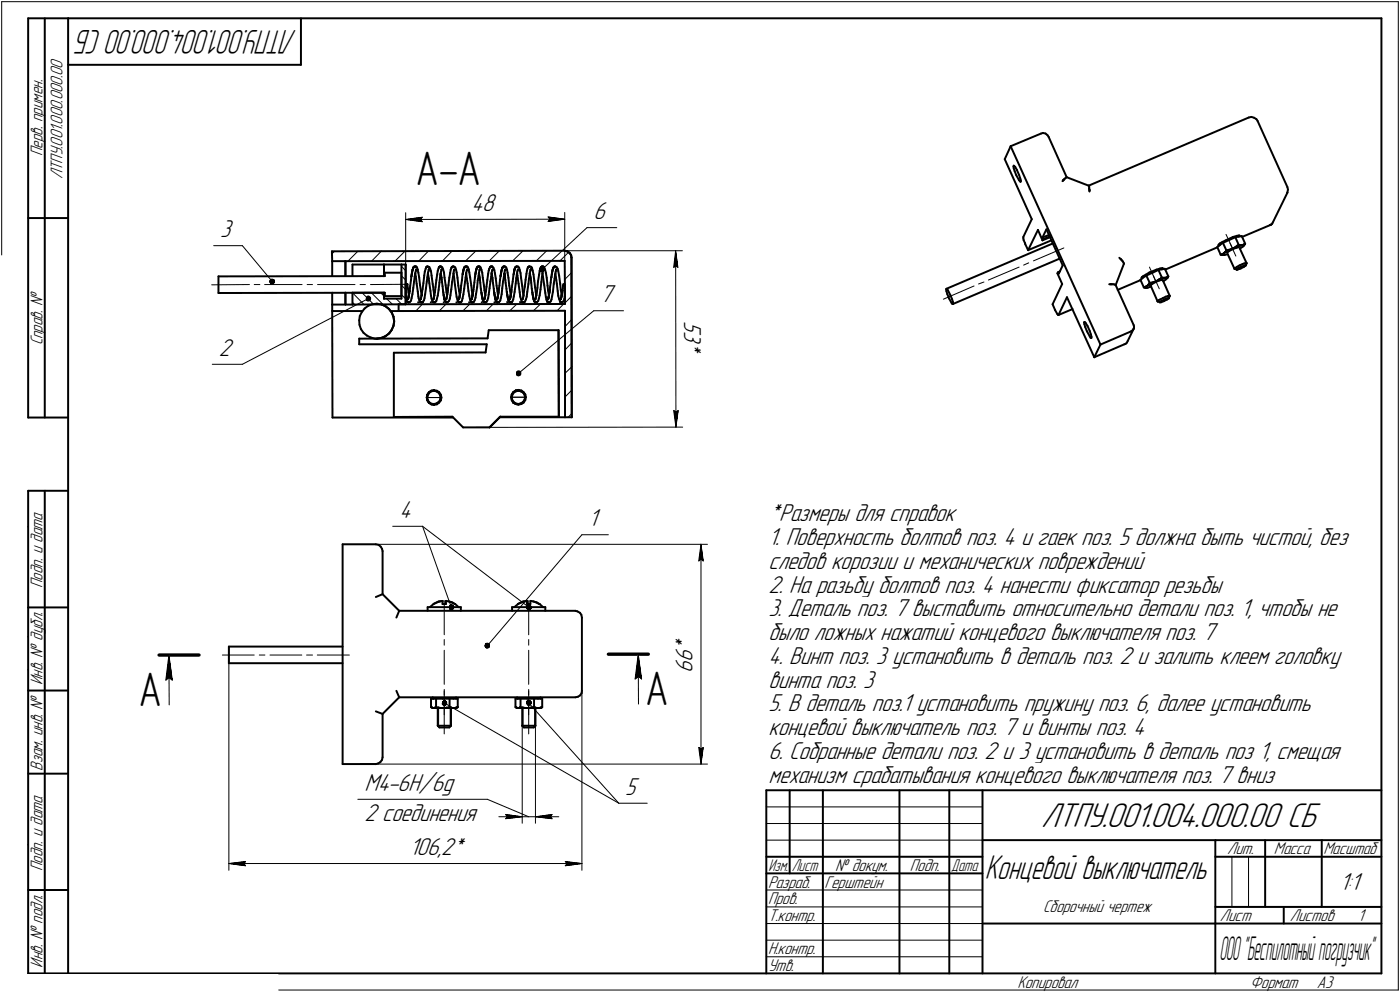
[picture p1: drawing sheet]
<svg xmlns="http://www.w3.org/2000/svg" width="421mm" height="298mm" viewBox="0 0 421 298" stroke-linecap="round" stroke-linejoin="round" font-family="sans-serif">
<defs><g id="words">
<g font-size="14.6">
<text x="124.9" y="55.5">А-А</text>
<text x="41.7" y="212.2">А</text>
<text x="194" y="211.9">А</text>
</g>
<text font-size="10.9" x="313.1" y="248.5">ЛТПУ.001.004.000.00 СБ</text>
<g font-size="10.7">
<text x="89.2" y="9" transform="rotate(-180 89.2 9)">ЛТПУ.001.004.000.00 СБ</text>
<text x="296.2" y="264.1">Концевой выключатель</text>
</g>
<text font-size="10.4" x="366.7" y="288.5">ООО&quot;Беспилотныйпогрузчик&quot;</text>
<g font-size="7.8">
<text x="141.8" y="63.4">48</text>
<text x="178.5" y="65.9">6</text>
<text x="66.3" y="71.3">3</text>
<text x="180.5" y="90.9">7</text>
<text x="205.8" y="96.6" transform="rotate(90 205.8 96.6)">5</text>
<text x="205.8" y="99.3" transform="rotate(90 205.8 99.3)">3</text>
<text x="65.9" y="107">2</text>
<text x="205.8" y="102.1" transform="rotate(90 205.8 102.1)">*</text>
<text x="120.1" y="155.6">4</text>
<text x="177" y="158.1">1</text>
<text x="231.1" y="156.7">*Размеры для справок</text>
<text x="231.1" y="163.8">1. Поверхность болтов поз. 4 и гаек поз. 5 должна быть чистой, без</text>
<text x="231.1" y="170.9">следов корозии и механических повреждений</text>
<text x="231.1" y="178.1">2. На разьбу болтов поз. 4 нанести фиксатор резьбы</text>
<text x="231.1" y="185.2">3. Деталь поз. 7 выставить относительно детали поз. 1, чтобы не</text>
<text x="208.3" y="195.9" transform="rotate(-90 208.3 195.9)">*</text>
<text x="231.1" y="192.3">было ложных нажатий концевого выключателя поз. 7</text>
<text x="208.3" y="202.3" transform="rotate(-90 208.3 202.3)">6</text>
<text x="208.3" y="199.1" transform="rotate(-90 208.3 199.1)">6</text>
<text x="231.1" y="199.5">4. Винт поз. 3 установить в деталь поз. 2 и залить клеем головку</text>
<text x="231.1" y="206.6">винта поз. 3</text>
<text x="231.1" y="213.8">5. В деталь поз.1 установить пружину поз. 6, далее установить</text>
<text x="231.1" y="220.9">концевой выключатель поз. 7 и винты поз. 4</text>
<text x="231.1" y="228">6. Собранные детали поз. 2 и 3 установить в деталь поз 1, смещая</text>
<text x="109.6" y="237.6">M4-6H/6g</text>
<text x="188.1" y="238.8">5</text>
<text x="231.1" y="235.2">механизм срабатывания концевого выключателя поз. 7 вниз</text>
<text x="109.6" y="246.8">2 соединения</text>
<text x="123.2" y="257">106,2*</text>
<text x="402.9" y="267.5">1:1</text>
</g>
<g font-size="5.4">
<text x="12.8" y="46.9" transform="rotate(-90 12.8 46.9)">Перв. примен.</text>
<text x="18.8" y="53.9" transform="rotate(-90 18.8 53.9)">ЛТПУ.001.000.000.00</text>
<text x="12.8" y="103.8" transform="rotate(-90 12.8 103.8)">Справ. №</text>
<text x="12.8" y="176.7" transform="rotate(-90 12.8 176.7)">Подп. и дата</text>
<text x="12.8" y="205.8" transform="rotate(-90 12.8 205.8)">Инв. № дубл.</text>
<text x="12.8" y="231.6" transform="rotate(-90 12.8 231.6)">Взам. инв. №</text>
<text x="369.1" y="256.8">Лит.</text>
<text x="383.1" y="256.8">Масса</text>
<text x="398" y="256.8">Масштаб</text>
<text x="12.8" y="261.7" transform="rotate(-90 12.8 261.7)">Подп. и дата</text>
<text x="251.2" y="261.8">№ докум.</text>
<text x="273.6" y="261.8">Подп.</text>
<text x="231" y="266.8">Разраб.</text>
<text x="248" y="266.8">Герштейн</text>
<text x="231" y="271.8">Пров.</text>
<text x="313.7" y="274.1">Сборочный чертеж</text>
<text x="231" y="276.8">Т.контр.</text>
<text x="366.9" y="276.8">Лист</text>
<text x="387.9" y="276.8">Листов</text>
<text x="408.4" y="276.8">1</text>
<text x="7.5" y="286.7" transform="rotate(-90 7.5 286.7)">ПАС-3Dv21 Учебнаяверсия©2022ООО&quot;АСКОН-Системыпроектирования&quot;, Россия. Всеправазащищены.</text>
<text x="231" y="286.8">Н.контр.</text>
<text x="12.8" y="290.8" transform="rotate(-90 12.8 290.8)">Инв. № подл.</text>
<text x="231" y="291.8">Утв.</text>
<text x="8.5" y="296.7">Недлякоммерческогоиспользования</text>
<text x="306" y="296.8">Копировал</text>
<text x="376" y="296.8">Формат</text>
<text x="396" y="296.8">A3</text>
</g>
<g font-size="5.3">
<text x="231.1" y="261.8">Изм.</text>
<text x="238.1" y="261.8">Лист</text>
<text x="286.1" y="261.8">Дата</text>
</g>
</g></defs>
<g fill="none" stroke="#000" stroke-width=".59">
<path d="M8.5 5.5v120zM8.5 5.5h12zM13.5 5.5v120zM20.5 5.5v287zM20.5 5.5h395zM20.5 19.5h70zM90.5 5.5v14zM415.5 5.5v287zM313.7 40l.8 .1zM375.6 35.3l.7-.2zM376.3 35.1l.9 .3zM377.2 35.4l.7 .4z"/>
<path d="M377.9 35.8l.3 .5zM378.2 36.3l9 19.9zM302.2 47.8l8.1 18.1zM304 43.9l-1.8 3.9zM304 43.9l9.1-3.8zM304 43.9l27 59.6zM304.8 50l.1 .5zM305 49.9h.1M304.9 49.8l-.1 .2zM304.9 50.5l.2 .9zM305 49.9l.3 .2zM305.1 51.4l.5 1.3z"/>
<path d="M305.3 50.1l.5 1zM305.6 52.7l.9 1.5zM305.8 51.1l.7 1.5zM306.5 52.6l.3 1zM306.5 54.2l.3 .3zM306.8 53.6l.2 .6zM306.8 54.5h.1M306.9 54.6h.1M307 54.2v.3zM313.1 40.1l.6-.1zM314.5 40.1l.5 .5zM315 40.6l.4 .5z"/>
<path d="M315.4 41.1l5.4 12.2zM319.5 54.4l.2-.1zM319.7 54.3h.1M319.7 54.2h.1M319.8 54.2h.1M319.9 54.1h.1M319.9 54l.1-.1zM320.1 53.8l-.1 .1zM320.1 53.8l.3-.2zM320.4 53.6l.2-.3zM320.6 53.3h.2zM320.8 53.3l6.6 2.5z"/>
<path d="M327.5 55.8h.1M327.4 55.8l48.2-20.5zM327.5 55.8l.1 .3zM327.6 56.7l.1 .3zM327.6 56.5v.2zM327.6 56.1v.4zM327.7 57.4v.2zM327.7 57.2v.2zM327.7 57.2h.1M327.7 57.1h.1M387.2 57.9l-4.4 9zM387.2 56.2l.1 .8z"/>
<path d="M387.2 57.8h.1M387.3 57l-.1 .8zM8.5 65.5h12zM99.8 75.5l.1 3zM99.8 75.5l70-.1zM99.9 78.5l69.9-.1zM99.9 78.5v4.5zM103.9 78.5v4.5zM106 79.5v3.5zM106 79.5h9.5zM115.5 79.5v3.5zM115.5 79.5h5.2z"/>
<path d="M120.7 79.5v10.2zM120.7 79.5h1.3zM122 79.5v11.9zM169.8 78.4l.1 13zM169.8 75.4l.7 .1zM169.8 75.4l.9 .1zM170.5 75.5l.7 .4zM170.7 75.5l.7 .5zM171.2 75.9l.5 .7zM171.4 76l.4 .7zM171.7 76.6l.2 .8zM171.8 76.7l.1 .7z"/>
<path d="M171.9 77.4l.1 48zM307.8 71.2v.3zM307.8 71.5v.6zM307.8 72.1l.5 1zM308.3 73.1l.1 .3zM308.4 73.4l.8 1.8zM309.2 75.2l7-3zM310.3 65.9l-2.5 5.3zM312.2 69.1l1.3 3.1zM312.2 69.1l-3 6.1zM313.5 71.4l.3 .5zM313.5 71.4l2-.8z"/>
<path d="M313.5 72.2l2.3-.9zM313.8 71.9l1.9-.9zM313.8 71.9l-.3 .3zM314.7 68.9l-1.2 2.5zM314.7 68.9l4.9 10.9zM319.6 79.8l-1.2 2.4zM336.6 77.5l.4 .3zM337 77.8l.1 .1zM337.1 77.9l.1 .2zM337.2 78.1l.2 .1zM337.4 78.2l.2 .2zM337.6 78.4l.1 .3z"/>
<path d="M337.7 78.7l.3 .4zM338 79.1v.2zM338 79.3l-2.5 6.4zM366.1 74.3l.8-.7zM366.1 74.3l1 2.2zM366.4 73.7l.1 .2zM366.5 73.5l-.1 .2zM366.9 73.2l-.4 .3zM366.9 73.2l.7-.5zM366.9 73.6l.9-.6zM367.1 76.5h.4zM367.2 76.5h.1"/>
<path d="M367.2 76.5l.3 .1zM367.5 76.5l.1-.1zM367.5 76.6h.1M367.6 76.6h.1M367.6 72.7l1.2-.6zM367.6 76.4h.1M367.7 76.6h.1M367.7 76.5l.2 .1zM367.7 76.4h.1M367.7 76.6h.2zM367.8 76.4h.1M367.8 73l1.9-.9z"/>
<path d="M367.8 73l1 2.2zM367.9 76.6h.3zM367.9 76.3l-.2 .2zM367.9 76.3l.1-.2zM368 76.1l.4-.2zM368 76.1l.7-.4zM368.3 76.6h.1M368.3 76.6l.9-.2zM368.5 75.7l-.1 .2zM368.5 75.7h.1M368.6 75.7h.1M368.7 75.4l-.1 .2z"/>
<path d="M368.7 75.7l1.1-.6zM368.8 75.2l.7-.1zM368.8 72.1l2-.9zM368.8 75.2l-.1 .2zM369.1 75.9l.3-.3zM369.1 75.9h.1M369.2 76.4l2.1 4.4zM369.4 75.6l1.2-.7zM369.5 75.1l.7-.2zM369.7 72.1l1.8-.8zM369.8 75.1l1-.4zM370.2 74.9l.6-.2z"/>
<path d="M370.6 74.9l1.1-.4zM370.8 74.7l.6-.4zM370.8 74.7l2.2-.9zM370.8 71.2l1.2-.3zM371.4 74.3l.3-.1zM371.5 71.3l.9-.2zM371.5 71.3l1 2.3zM371.7 74.2h.1M371.7 74.5l.6-.2zM371.8 74.2h.1M371.9 74.1h.1M371.9 74l.3-.3z"/>
<path d="M372 70.9l.5-.1zM372.2 73.7l.3-.1zM372.3 74.3h.3zM372.4 71.1l1.1-.1zM372.5 70.8h.3zM372.5 73.6l.4 .1zM372.8 70.8l.1 .2zM372.8 79.8l.9-.5zM372.9 74.7l.1-.1zM372.9 73.7h.4zM372.9 74.7l2 4.4zM373 74.6l.7-.4z"/>
<path d="M373 73.8l.6-.1zM373.3 73.7h.3zM373.5 71l1 2.2zM373.5 71.2l8.7-3.6zM373.6 73.7h.2zM373.6 73.7l.3-.1zM373.7 74.2l.4-.4zM373.7 79.3l.5-.1zM373.8 73.7h.3zM373.9 73.6l.2-.1zM374.1 73.7v.1zM374.1 73.5h.1"/>
<path d="M374.1 73.7h.1M374.1 79.8h.4zM374.2 73.6l.2-.2zM374.2 73.4h.1M374.2 79.2l.5-.1zM374.3 73.3l.2-.1zM374.5 73.2l-.1 .2zM374.5 79.8h.1zM374.6 79.8h.1M374.7 79.1h.2zM374.9 79.1h.1M374.9 79.2l-.3 .6z"/>
<path d="M381.9 67.6h.1M382 67.6h.1M382.1 67.6h.1M382.2 67.6l.2-.2zM382.4 67.4l.2-.2zM382.8 66.9l-.2 .3zM65.7 88.1l50-.1zM65.7 83.1v5zM65.7 83.1l50-.1zM99.9 88v3.5zM99.9 91.5h6.1zM99.9 91.5v2z"/>
<path d="M99.9 93.5h9.1zM99.9 93.5l.1 32zM103.9 88v3.5zM106 88v3.5zM106 91.5l16-.1zM106 88h9.5zM108 96.3l.1 1.3zM108.1 97.6l.4 1.3zM108.2 95l-.2 1.3zM108.5 98.9l.8 1.1zM108.8 93.8l-.6 1.2zM109.3 100l1 .8z"/>
<path d="M109.6 92.7l1.1-.8zM109.6 92.7l-.8 1.1zM110.7 91.9l1.2-.5zM111.9 91.4l1.3-.1zM113.2 91.3h.3zM113.5 91.3l1.3 .2zM114.7 91.4l1.2 .6zM114.8 91.5l1.2 .5zM115.5 88v1.7zM115.5 89.7h5.2zM115.7 89h5zM115.7 82v1z"/>
<path d="M115.7 82h5zM115.7 88v1zM115.9 92l1 .8zM116 92l1 .9zM116.9 92.8l.9 1.1zM117 92.9l.9 1.1zM117.5 93.5h2.4zM117.7 99.3l-.9 1zM117.8 93.9l.5 1.2zM117.9 94l.5 1.2zM117.9 99.1l-.8 1.1zM118.3 98l-.6 1.3z"/>
<path d="M118.3 95.1l.2 1.3zM118.4 95.2l.1 1.3zM118.4 97.9l-.5 1.2zM118.5 96.8l-.2 1.2zM118.5 96.5v.3zM118.5 96.5l-.1 1.4zM118.5 96.4h.1M119.9 91.4h50zM119.9 91.4v2.1zM119.9 93.5l50-.1zM120.7 82v7zM122 89.2l.2 .8z"/>
<path d="M122 89.1v.1zM122 85.4h.2zM122 85.4h.5zM122 85.4v3.7zM122.2 90l.1 .4zM122.2 85.4h.1M122.3 85.4h.1M122.3 90.4l.2 .3zM122.4 85.4h.1M122.5 90.7l.2 .1zM122.5 85.4l.2 1.3zM122.8 90.8h.1"/>
<path d="M122.7 90h.1M122.7 86.7l.2 1.1zM122.9 90.8h.1M122.7 89.9h.1M122.8 89.8h.1M122.8 89.7h.1M122.8 89.6h.1M122.9 89.5h.1M122.9 89.4h.1M122.9 89.3h.1M122.9 89.2h.1M122.9 87.8v1z"/>
<path d="M123 90.8h.1M122.9 89.1h.1M122.9 89h.1M122.9 88.9h.1M122.9 88.8h.1M122.9 88.7h.1M123 90.8h.3zM123 88.6h.1M123 88.3v.2zM123.1 88.1l-.1 .2zM123.1 88.1h.1M123.1 87.8v.2z"/>
<path d="M123.1 87.5v.3zM123.1 87.5h.1M123.2 87.5h.1M123.2 87.2v.2zM123.3 86.8l-.1 .4zM123.4 85.9l-.1 .9zM123.6 90.3l-.3 .5zM123.6 84.2l-.2 1.7zM123.7 83.1l-.1 1.1zM123.7 83.1h.1M123.8 89.6l-.2 .7zM123.8 83h.1"/>
<path d="M123.8 82.7v.2zM123.8 82.5v.2zM123.8 82.5h.1M123.9 82.4h.1M123.9 82.3h.1M123.9 82v.2zM124 81.9l-.1 .1zM124 81.9h.1M124 81.6v.2zM124 88.4l-.2 1.2zM124 81.4v.2zM124 81.4h.1"/>
<path d="M124 81.2v.2zM124 81.2h.1M124 81.1h.1M124.1 81.1h.1M124.1 81h.1M124.2 80.8l-.1 .1zM124.2 80.8h.1M124.3 86.5l-.3 1.9zM124.3 80.5l-.1 .2zM124.3 80.5h.1M124.3 80.4h.1M124.4 80.4h.1"/>
<path d="M124.4 80.3h.1M124.5 80.3h.1M124.5 80.2h.1M124.5 84.6l-.2 1.9zM124.6 80.2h.1M124.6 80.1h.1M124.7 83.1l-.2 1.5zM124.7 80.1h.1M124.8 80.1h.1M124.9 82.1l.2 1zM124.9 82.1l-.2 1zM125 80.1h.1"/>
<path d="M125.1 80.1h.1M125.1 83.1l.2 2.2zM125.1 81.4l-.2 .7zM125.1 80.9h.1M125.1 81h.1M125.1 81.1v.3zM125.2 80.2h.1M125.1 80.2h.1M125.2 80.2l.2 .1zM125.3 85.3l.3 2.3zM125.4 80.3l.2 .7zM125.6 87.6l.2 1.5z"/>
<path d="M125.6 81l.2 1zM125.7 90.8h.1M125.8 89.1l.1 .5zM125.8 82l.3 1.4zM125.9 89.6l.3 .7zM126.1 83.4l.2 2.3zM126.2 90.3v.3zM126.2 90.6h.1M126.3 90.6h.1M126.3 90.7h.1M126.3 85.7l.3 1.6zM126.4 90.7h.1"/>
<path d="M126.4 90.8h.1M126.5 90h.1M126.5 89.9h.1M126.5 90.8h.1M126.6 89.9h.1M126.6 89.8h.1M126.6 90.8h.1M126.6 87.3l.2 1.5zM126.7 89.6l-.1 .1zM126.7 89.3v.3zM126.7 90.8h.1M126.7 88.9v.4z"/>
<path d="M126.7 88.9h.1M126.8 88.8h.1M126.8 88.7h.1M126.8 88.6h.1M126.8 88.4v.2zM126.9 90.8h.1M126.9 87.9l-.1 .5zM127 90.8h.1M127.1 90.8h.1M127.1 86.9l-.2 1zM127.2 90.8h.1M127.2 90.7h.1"/>
<path d="M127.3 85.1l-.2 1.8zM127.5 90.3l-.3 .4zM127.6 82.8l-.3 2.3zM127.7 89.6l-.2 .7zM127.8 81.6l-.2 1.2zM127.8 88.5l-.1 1.1zM128 80.8l-.2 .8zM128.1 86.7l-.3 1.8zM128.2 80.3l-.2 .5zM128.2 80.3h.1M128.3 80.3h.1M128.3 80.2h.1"/>
<path d="M128.4 80.2h.1M128.4 84.7l-.3 2zM128.4 80.1h.1M128.5 80.1h.1M128.5 83.3l-.1 1.4zM128.6 80.1h.1M128.7 80.1l.4 .2zM128.7 82.1l-.2 1.2zM128.7 82.1l.2 1.6zM128.9 81.5l-.2 .6zM128.9 80.9h.1M129 80.9h.1"/>
<path d="M128.9 81v.2zM128.9 81.2v.3zM128.9 83.7l.2 1.4zM129.1 80.3l.3 .5zM129.1 85.1l.4 2.4zM129.4 80.8l.2 .7zM129.5 87.5l.1 1.4zM129.5 90.8h.1M129.6 81.5l.2 1.3zM129.6 88.9l.2 .8zM129.8 82.8l.3 2.5zM129.8 89.7l.2 .7z"/>
<path d="M130 90.4h.1M130 90.5h.1M130.1 85.3l.3 1.8zM130.1 90.6h.1M130.1 90.7h.1M130.2 90.7h.1M130.2 90.8h.1M130.3 90h.1M130.3 90.8h.1M130.4 89.9h.1M130.4 89.8h.1M130.4 89.7h.1"/>
<path d="M130.4 87.1l.2 1.5zM130.4 90.8h.1M130.5 89.7h.1M130.5 89.6h.1M130.5 89.5h.1M130.5 90.8h.1M130.6 89.2l-.1 .2zM130.6 88.6v.2zM130.6 90.8h.1M130.6 88.7v.5zM130.7 90.8h.1M130.8 90.8h.1"/>
<path d="M130.8 87.8l-.2 .9zM130.9 90.8h.1M131 86.3l-.2 1.5zM131.2 84.2l-.2 2.1zM131.2 90.4l-.3 .4zM131.4 89.7l-.2 .7zM131.5 82.5l-.3 1.7zM131.7 81.4l-.2 1.1zM131.7 88.8l-.3 .9zM131.9 80.6l-.2 .8zM131.9 87.1l-.2 1.7zM132 80.3l-.1 .3z"/>
<path d="M132 80.3h.1M132.1 80.3h.1M132.2 80.3h.1M132.2 80.2h.1M132.2 84.9l-.3 2.2zM132.2 80.1h.1M132.3 80.1h.1M132.3 83.4l-.1 1.5zM132.4 80.1h.1M132.4 82.7l-.1 .7zM132.6 80.1h.1M132.5 82.1h.1"/>
<path d="M132.5 82.3v.2zM132.5 82.5l-.1 .2zM132.7 80.1h.1M132.6 82.2h.1M132.6 82.3h.1M132.6 82.4v.1zM132.6 82.5l.1 .3zM132.7 80.1l.3 .2zM132.7 82.8h.1M132.7 82.9v.2zM132.7 83.1v.1zM132.7 83.2h.1"/>
<path d="M132.7 83.3h.1M132.7 81.5l-.2 .8zM132.8 83.3h.1M132.8 83.4h.1M132.8 83.5h.1M132.8 83.6v.1zM132.8 83.7v.3zM132.8 80.9h.1M132.8 81h.1M132.8 81.1l-.1 .4zM132.8 84l.1 .7zM132.9 84.7l.2 1.3z"/>
<path d="M133 80.3l.3 .6zM133.1 86l.2 1.5zM133.3 80.9l.2 1zM133.3 87.5h.1M133.3 87.6h.1M133.3 87.7v.2zM133.3 87.9v.4zM133.3 88.3l.1 .3zM133.4 90.8h.1M133.4 88.6h.1M133.4 88.7v.2zM133.4 88.9l.1 .2z"/>
<path d="M133.5 81.9l.2 1.5zM133.5 89.1h.1M133.5 89.2h.1M133.5 89.3l.1 .2zM133.6 89.5h.1M133.6 89.6v.1zM133.6 89.7h.1M133.6 89.8h.1M133.7 83.4l.3 2.3zM133.7 89.8h.1M133.7 89.9h.1M133.7 90h.1"/>
<path d="M133.7 90.1h.1M133.8 90.1h.1M133.8 90.2v.1zM133.8 90.3h.1M133.9 90.4h.1M133.9 90.5h.1M133.9 90.6h.1M134 85.7l.3 2.1zM134 90.7h.1M134.1 90.8h.1M134.2 90h.1M134.2 89.9h.1"/>
<path d="M134.2 89.8h.1M134.2 90.8h.1M134.3 87.8l.2 1zM134.3 89.7h.1M134.3 89.5v.2zM134.3 90.8h.1M134.4 89.3l-.1 .2zM134.4 89.1v.2zM134.4 90.8h.1M134.5 88.8l-.1 .3zM134.5 88.8h.1M134.5 88.7h.1"/>
<path d="M134.5 90.8h.2zM134.5 88.5v.1zM134.5 88.3v.2zM134.6 87.9l-.1 .4zM134.7 87.4l-.1 .5zM134.7 86.8v.6zM134.9 85.7l-.2 1.1zM135 90.4l-.3 .4zM135.1 83.5l-.2 2.2zM135.3 89.7l-.3 .7zM135.4 82l-.3 1.5zM135.5 88.7l-.2 1z"/>
<path d="M135.6 81l-.2 1zM135.7 87l-.2 1.7zM135.8 80.4l-.2 .6zM135.8 80.4h.1M135.8 80.3h.1M135.9 80.3h.1M136 80.3h.1M136 80.2h.1M136 84.8l-.3 2.2zM136.1 80.2h.1M136.1 80.1h.1M136.2 80.1h.1"/>
<path d="M136.2 83.2l-.2 1.6zM136.3 80.1h.1M136.4 82.1l.2 1.2zM136.4 82.1l-.2 1.1zM136.5 80.1h.1M136.5 81.4l-.1 .7zM136.5 80.1l.4 .2zM136.6 83.3l.2 2.3zM136.7 81h.1M136.6 81.1l-.1 .3zM136.7 80.9h.1M136.8 85.6l.4 2.5z"/>
<path d="M136.9 80.3l.3 .7zM137.2 88.1l.1 1.1zM137.2 81l.1 .9zM137.2 90.8h.1M137.3 89.2l.3 .9zM137.3 81.9l.3 1.6zM137.6 90.1l.2 .5zM137.6 83.5l.2 2.4zM137.8 90.6h.1M137.8 90.7h.1M137.8 85.9l.3 1.6zM137.9 90.7h.1"/>
<path d="M137.9 90.8h.1M138 90h.1M138 89.9h.1M138 89.8h.1M138 90.8h.1M138.1 89.8h.1M138.1 89.7h.1M138.1 89.6h.1M138.1 90.8h.1M138.1 87.5l.2 1.3zM138.2 89.5h.1M138.2 89.4h.1"/>
<path d="M138.2 89.3h.1M138.2 89.2h.1M138.2 90.8h.1M138.3 89l-.1 .2zM138.3 89h.1M138.3 88.9h.1M138.3 90.8h.1M138.3 88.6v.2zM138.3 88.6h.1M138.3 88.4v.2zM138.3 88.1v.3zM138.3 88.1h.1"/>
<path d="M138.4 90.8h.1M138.4 88.1h.1M138.4 88h.1M138.4 87.7v.2zM138.5 90.8h.1M138.5 87.4l-.1 .3zM138.5 87.1v.3zM138.6 90.8h.1M138.6 86.7l-.1 .4zM138.7 90.8h.1M138.7 85.9l-.1 .8zM138.8 90.7h.1"/>
<path d="M138.9 84.2l-.2 1.7zM138.9 90.3l-.1 .4zM139.1 82.4l-.2 1.8zM139.1 82.4h.1M139.1 89.7l-.2 .6zM139.2 82.4h.1M139.2 82.3h.1M139.2 82.2h.1M139.2 81.9v.2zM139.2 81.9h.1M139.3 81.9h.1M139.3 81.6v.2z"/>
<path d="M139.3 81.4v.2zM139.3 81.4h.1M139.4 81.4h.1M139.4 81.1v.2zM139.4 88.5l-.3 1.2zM139.4 81.1h.1M139.4 81h.1M139.4 80.8v.1zM139.4 80.8h.1M139.6 80.5l-.1 .2zM139.6 80.5h.1M139.6 80.4h.1"/>
<path d="M139.6 86.7l-.2 1.8zM139.7 80.4h.1M139.7 80.3h.1M139.8 80.3h.1M139.8 80.2h.1M139.9 80.2h.1M139.9 84.7l-.3 2zM140 80.2h.1M140 80.1h.1M140 83.3l-.1 1.4zM140.1 80.1h.1M140.2 82v.1z"/>
<path d="M140.2 82.1l-.2 1.2zM140.2 82.1l.2 1.6zM140.3 80.1h.1M140.4 80.1h.1M140.4 81.4l-.2 .6zM140.4 83.7l.2 1.5zM140.5 80.1h.1M140.5 80.9h.1M140.5 81h.1M140.5 81.1l-.1 .3zM140.5 80.2h.1M140.5 80.2l.2 .1z"/>
<path d="M140.6 85.2l.3 2.3zM140.7 80.3l.3 .6zM140.9 87.5l.2 1.4zM141 80.9l.1 1zM141.1 90.8h.1M141.1 88.9l.2 .8zM141.1 81.9l.3 1.5zM141.3 89.7l.2 .7zM141.4 83.4l.3 2.4zM141.5 90.4l.1 .2zM141.6 90.6h.1M141.6 90.7h.1"/>
<path d="M141.7 90.7h.1M141.7 90.8h.1M141.7 85.8l.2 1.5zM141.8 90h.1M141.8 89.9h.1M141.8 90.8h.1M141.9 89.9h.1M141.9 89.8h.1M141.9 89.7h.1M141.9 90.8h.1M141.9 87.3l.2 1.5zM142 89.6h.1"/>
<path d="M142 89.5h.1M142 89.4h.1M142 89.3h.1M142 89.2h.1M142 90.8h.1M142.1 89.2h.1M142.1 89.1h.1M142.1 89h.1M142.1 88.9h.1M142.1 88.8h.1M142.1 90.8h.4zM142.2 88.7h.1"/>
<path d="M142.2 88.6h.1M142.2 88.3v.2zM142.2 88.1v.2zM142.2 88.1h.1M142.2 88h.1M142.2 87.7v.2zM142.2 87.7h.1M142.3 87.6h.1M142.3 87.5h.1M142.3 87.2v.2zM142.4 87l-.1 .2zM142.5 86.3l-.1 .7z"/>
<path d="M142.7 84.9l-.2 1.4zM142.7 90.3l-.2 .5zM142.8 83.4l-.1 1.5zM142.8 83.4h.1M142.8 83.3h.1M142.9 83.1l-.1 .1zM142.9 82.6v.5zM143 82.4l-.1 .2zM143 82.4h.1M143 82.3h.1M143 82v.2zM143 89.5l-.3 .8z"/>
<path d="M143.1 81.9l-.1 .1zM143.1 81.9h.1M143.1 81.8h.1M143.1 81.5v.2zM143.1 81.5h.1M143.2 81.4h.1M143.2 81.2v.2zM143.2 88.3l-.2 1.2zM143.2 81.2h.1M143.3 81.1h.1M143.3 81h.1M143.3 80.9h.1"/>
<path d="M143.3 80.6v.2zM143.3 80.6h.1M143.4 80.5h.1M143.4 80.4h.1M143.5 80.4h.1M143.5 80.3h.1M143.5 86.3l-.3 2zM143.6 80.3h.1M143.6 80.2h.1M143.7 80.2h.1M143.7 84.2l-.2 2.1zM143.8 80.2h.1"/>
<path d="M143.8 80.1h.1M143.9 80.1h.1M143.9 82.9l-.2 1.3zM144.1 80.1h.1M144 82.1h.1M144 82.2h.1M144 82.3h.1M144.1 81.9l-.2 1zM144.2 80.1h.1M144.1 82.4h.1M144.1 82.5v.1zM144.1 82.6v.2z"/>
<path d="M144.1 82.8h.1M144.1 82.9h.1M144.2 81.3l-.1 .6zM144.3 80.1h.1M144.2 83v.1zM144.2 83.1v.3zM144.2 83.4h.1M144.2 83.5h.1M144.3 80.9h.1M144.4 80.9h.1M144.3 81l-.1 .3zM144.3 80.1l.2 .2z"/>
<path d="M144.3 83.6v.1zM144.3 83.7l.1 .5zM144.4 84.2v.8zM144.4 85l.2 1.8zM144.5 80.3l.3 .7zM144.6 86.8l.2 1.1zM144.8 81l.2 1zM144.8 87.9h.1M144.8 88h.1M144.8 88.1h.1M144.9 90.8h.1M144.9 88.1v.2z"/>
<path d="M144.9 88.3v.3zM144.9 88.6h.1M144.9 88.7v.2zM144.9 88.9v.2zM144.9 89.1h.1M145 82l.2 1.5zM145 89.2v.1zM145 89.3v.2zM145 89.5h.1M145.1 89.6h.1M145.1 89.7v.1zM145.1 89.8h.1"/>
<path d="M145.1 89.9h.1M145.2 83.5l.3 2.3zM145.2 90v.2zM145.2 90.2h.1M145.3 90.3h.1M145.4 90.4h.1M145.4 90.5h.1M145.5 90.6h.1M145.5 90.7h.1M145.5 85.8l.2 1.5zM145.5 90.8h.1M145.6 90h.1"/>
<path d="M145.6 89.9h.1M145.6 90.8h.1M145.7 87.3l.3 1.5zM145.7 89.9h.1M145.7 89.8h.1M145.7 90.8h.1M145.7 89.7h.1M145.8 89.7h.1M145.8 89.6h.1M145.8 89.5h.1M145.8 90.8h.1M145.9 89.2l-.1 .2z"/>
<path d="M145.9 90.8h.1M146 88.7l-.1 .5zM146 90.8h.1M146 90.8h.3zM146.1 87.6l-.1 1.1zM146.3 86.2l-.2 1.4zM146.6 84.2l-.3 2zM146.6 90.3l-.3 .5zM146.8 82.3l-.2 1.9zM146.8 89.6l-.2 .7zM147 99.2h21zM147 99.2l-.4 2.5z"/>
<path d="M147 81.3l-.2 1zM147 88.5l-.2 1.1zM147.1 81.1l-.1 .2zM147.1 81.1h.1M147.1 81h.1M147.2 80.8l-.1 .1zM147.2 86.6l-.2 1.9zM147.3 80.4l-.1 .4zM147.3 80.4h.1M147.4 80.3h.1M147.5 80.3h.1M147.5 80.2h.1"/>
<path d="M147.5 84.6l-.3 2zM147.6 80.2h.1M147.6 80.1h.1M147.7 80.1h.1M147.7 83.1l-.2 1.5zM147.9 80.1h.1M147.8 82.1h.1M147.8 82l-.1 1.1zM148 80.1h.1M147.9 82.2h.1M147.9 82.3h.1M147.9 82.4h.1"/>
<path d="M147.9 82.5v.1zM147.9 82.6l.1 .2zM148.1 80.1h.1M148 82.8h.1M148 82.9h.1M148 83v.1zM148 83.1l.1 .3zM148 81.4l-.2 .6zM148.1 80.1l.3 .4zM148.1 83.4h.1M148.1 83.5h.1M148.1 83.6v.1z"/>
<path d="M148.1 83.7l.1 .5zM148.1 81.1l-.1 .3zM148.2 84.2l.1 .8zM148.2 80.9h.1M148.2 81h.1M148.3 85l.2 1.8zM148.4 80.5l.3 .7zM148.5 86.8l.1 1.1zM148.6 87.9h.1M148.7 90.8h.1zM148.7 81.2l.1 .9zM148.7 87.9h.1"/>
<path d="M148.7 88v.1zM148.7 88.1h.1M148.7 88.2v.2zM148.7 88.4l.1 .2zM148.8 88.6h.1M148.8 88.7v.2zM148.8 88.9v.2zM148.8 82.1l.3 1.6zM148.8 89.1h.1M148.8 89.2v.1zM148.8 89.3l.1 .2zM148.9 89.5h.1"/>
<path d="M148.9 89.6h.1M148.9 89.7v.1zM148.9 89.8h.1M149 89.8h.1M149 89.9h.1M149 90l.1 .2zM149.1 83.7l.3 2.2zM149.1 90.2h.1M149.1 90.3h.1M149.2 90.4h.1M149.2 90.5h.1M149.3 90.5h.1"/>
<path d="M149.3 90.6h.1M149.3 90.7h.1M149.4 85.9l.2 1.6zM149.4 90.7h.1M149.4 90.8h.1M149.4 90h.1M149.5 90h.1M149.5 89.9h.1M149.5 89.8h.1M149.5 89.7h.1M149.5 90.8h.1M149.6 89.7h.1"/>
<path d="M149.6 89.6h.1M149.6 89.5h.1M149.6 87.5l.2 1.3zM149.6 90.8h.1M149.7 89.4h.1M149.7 89.3h.1M149.7 89.2h.1M149.7 89.1h.1M149.7 89h.1M149.7 90.8h.1M149.8 89h.1M149.8 88.9h.1"/>
<path d="M149.8 88.8h.1M149.8 88.7h.1M149.8 88.6h.1M149.9 90.8h.1M149.9 88.3v.2zM149.9 88.1v.2zM149.9 88.1h.1M149.9 90.8h.1zM149.9 87.8v.2zM149.9 87.5v.3zM149.9 87.5h.1M150 87.1l-.1 .3z"/>
<path d="M150 86.8v.3zM150.1 90.8h.1M150.2 85.9l-.2 .9zM150.4 84.2l-.2 1.7zM150.5 90.3l-.4 .5zM150.5 83.1l-.1 1.1zM150.5 83.1h.1M150.5 83h.1M150.5 82.9h.1M150.5 82.8h.1M150.6 82.5v.2zM150.6 82.4v.1z"/>
<path d="M150.6 82.4h.1M150.6 89.6l-.1 .7zM150.6 82.3h.1M150.7 82v.2zM150.7 81.9v.1zM150.7 81.9h.1M150.7 81.8h.1M150.8 81.7h.1M150.8 81.4v.2zM150.8 81.4h.1M150.9 81.2l-.1 .2zM150.9 81.2h.1"/>
<path d="M150.9 81.1h.1M150.9 81h.1M150.9 88.4l-.3 1.2zM151 80.8v.1zM151 80.8h.1M151 80.7h.1M151 80.6h.1M151 80.5h.1M151 86.6l-.1 1.8zM151.1 80.5h.1M151.1 80.4h.1M151.1 80.3h.1"/>
<path d="M151.2 80.3h.1M151.3 80.3h.1M151.3 80.2h.1M151.3 84.6l-.3 2zM151.4 80.2h.1M151.4 80.1h.1M151.5 80.1h.1M151.6 80.1h.1M151.6 83.1l-.3 1.5zM151.7 82.1h.1M151.7 82.2h.1M151.7 82.3h.1"/>
<path d="M151.7 82.4h.1M151.7 82.5l.1 .1zM151.8 80.1h.1M151.7 82.1l-.1 1zM151.8 82.6v.2zM151.8 82.8h.1M151.8 82.9h.1M151.8 83v.1zM151.8 83.1l.1 .2zM151.9 80.1h.1M151.8 81.4l-.1 .7zM151.9 83.3h.1"/>
<path d="M151.9 83.4h.1M151.9 83.5h.1M151.9 83.6v.1zM151.9 83.7l.1 .5zM151.9 80.1l.3 .2zM151.9 81.1l-.1 .3zM152 84.2l.1 .8zM152 80.9h.1M152 81h.1M152.1 85l.2 1.8zM152.2 80.3l.3 .7zM152.3 86.8l.1 1z"/>
<path d="M152.4 87.8h.1M152.5 90.8h.2zM152.5 87.8h.1M152.5 87.9h.1M152.5 88h.1M152.5 88.1v.1zM152.5 88.2l.1 .4zM152.5 81l.2 1zM152.6 88.6h.1M152.6 88.7h.1M152.6 88.8l.1 .3zM152.7 89.1h.1"/>
<path d="M152.7 89.2v.1zM152.7 89.3v.2zM152.7 82l.2 1.5zM152.7 89.5h.1M152.7 89.6h.1M152.7 89.7l.1 .1zM152.8 89.8h.1M152.8 89.9h.1M152.8 90l.1 .2zM152.9 90.2h.1M152.9 90.3l.1 .1zM152.9 83.5l.3 2.4z"/>
<path d="M153 90.4h.1M153 90.5h.1M153.1 90.5h.1M153.1 90.6h.1M153.2 90.6h.1M153.2 90.7h.1M153.2 85.9l.2 1.5zM153.2 90.8h.1M153.3 90.8h.1M153.3 90h.1M153.3 89.9h.1M153.3 89.8h.1"/>
<path d="M153.4 90.8h.1M153.4 89.8h.1M153.4 89.7h.1M153.4 89.6h.1M153.4 89.5h.1M153.4 87.4l.2 1.4zM153.5 90.8h.1M153.5 89.5h.1M153.5 89.4h.1M153.5 89.2v.1zM153.5 89.2h.1M153.5 89.1h.1"/>
<path d="M153.7 90.8h.1M153.6 89.1h.1M153.6 89h.1M153.6 88.9h.1M153.6 88.8h.1M153.6 88.7h.1M153.6 88.6h.1M153.8 90.8h.1M153.7 88.6h.1M153.7 88.3v.3zM153.7 88.3h.1M153.7 88.2h.1"/>
<path d="M153.7 88.1h.1M153.8 88.1h.1M153.8 87.8v.2zM153.8 87.8h.1M153.8 87.7h.1M153.8 87.6h.1M153.9 90.8h.1M153.8 87.4v.1zM153.8 87v.4zM153.9 86.3l-.1 .7zM154.1 90.6l-.2 .2zM154.2 84.7l-.3 1.6z"/>
<path d="M154.3 90l-.2 .6zM154.4 82.5l-.2 2.2zM154.5 89.2l-.2 .8zM154.5 82.3l-.1 .2zM154.5 82.3h.1M154.5 82v.2zM154.6 81.9l-.1 .1zM154.6 81.9h.1M154.6 81.8h.1M154.6 81.5v.2zM154.6 81.5h.1M154.6 81.4h.1"/>
<path d="M154.7 81.4h.1M154.7 81.2v.2zM154.7 81.2h.1M154.7 81.1h.1M154.7 81h.1M154.8 87.7l-.3 1.5zM154.8 81h.1M154.8 80.9h.1M154.8 80.8h.1M154.9 80.7h.1M154.9 80.6h.1M154.9 80.5h.1"/>
<path d="M154.9 80.4h.1M155 80.3h.1M155.1 85.2l-.3 2.5zM155.1 80.3h.1M155.1 80.2h.1M155.2 80.2h.1M155.3 83.6l-.2 1.6zM155.3 80.1h.1M155.4 80.1h.1M155.4 82.4l-.1 1.2zM155.5 82.1h.1M155.5 82.2h.1"/>
<path d="M155.5 82.3v.2zM155.5 82.5l.1 .3zM155.5 80.1h.3zM155.6 82.8l.1 .8zM155.6 81.5l-.2 .9zM155.7 83.6l.3 1.7zM155.7 81.2l-.1 .3zM155.8 80.9h.1M155.8 81l-.1 .2zM155.8 80.1l.3 .3zM156 85.3l.3 2.5zM156.1 80.4l.2 .7z"/>
<path d="M156.3 87.8l.2 1.4zM156.3 81.1l.2 .9zM156.4 90.8h.1M156.5 89.2l.2 .8zM156.5 82l.2 1.6zM156.7 90l.2 .6zM156.7 83.6l.4 2.3zM156.9 90.6h.1M157 90.7h.1M157.1 90.7h.1M157.1 90.8h.1M157.1 85.9l.1 1.6z"/>
<path d="M157.1 90h.1M157.1 89.9h.1M157.2 89.8h.1M157.2 89.7h.1M157.2 89.6h.1M157.2 90.8h.1M157.2 87.5l.2 1.3zM157.3 89.6h.1M157.3 89.5h.1M157.3 90.8h.1M157.4 89.2l-.1 .2zM157.5 90.8h.1"/>
<path d="M157.5 88.7l-.1 .5zM157.6 90.8h.1M157.6 87.7l-.1 1zM157.7 90.8h.1M157.8 86.2l-.2 1.5zM157.9 90.6l-.2 .2zM158.1 84.1l-.3 2.1zM158.2 90l-.3 .6zM158.3 82.3l-.2 1.8zM158.4 89.2l-.2 .8zM158.5 81.3l-.2 1zM158.6 87.7l-.2 1.5z"/>
<path d="M158.7 80.6l-.2 .7zM158.8 80.3l-.1 .3zM158.8 80.3h.1M158.9 80.3h.1M158.9 80.2h.1M158.9 85.3l-.3 2.4zM159 80.2h.1M159.1 80.2h.1M159.1 80.1h.1M159.1 83.7l-.2 1.6zM159.2 80.1h.1M159.3 80.1h.1"/>
<path d="M159.3 82.9l-.2 .8zM159.3 82.1h.1M159.3 82.2h.1M159.3 82.3h.1M159.3 82.4h.1M159.3 82v.9zM159.3 80.1l.5 .1zM159.4 82.5v.1zM159.4 82.6v.2zM159.4 82.8h.1M159.4 82.9h.1M159.5 83v.1z"/>
<path d="M159.5 83.1v.3zM159.5 83.4h.1M159.5 83.5h.1M159.5 81.4l-.2 .6zM159.6 83.6v.1zM159.6 83.7l.1 .5zM159.6 80.9h.1M159.7 80.9h.1M159.6 81h.1M159.6 81.1l-.1 .3zM159.7 84.2l.1 .8zM159.8 85l.1 1.8z"/>
<path d="M159.8 80.2l.2 .4zM159.9 86.8l.2 1zM160 80.6l.2 .7zM160.1 87.8h.1M160.1 87.9h.1M160.1 88h.1M160.1 88.1l.1 .1zM160.2 88.2v.3zM160.2 88.5h.1M160.2 88.6h.1M160.2 81.3l.2 1.2zM160.3 88.7h.1"/>
<path d="M160.3 88.8v.3zM160.3 89.1h.1M160.4 89.2v.1zM160.4 89.3v.2zM160.4 89.5h.1M160.4 89.6h.1M160.4 89.7v.1zM160.4 89.8h.1M160.4 89.9h.1M160.4 82.5l.3 1.9zM160.5 90v.2zM160.5 90.2h.1"/>
<path d="M160.6 90.3v.1zM160.6 90.4h.1M160.7 90.4h.1M160.7 90.5h.1M160.7 90.6h.1M160.7 84.4l.3 2zM160.8 90.6h.1M160.8 90.7h.1M160.9 90.7h.1M160.9 90.8h.1M161 90.8h.1M161 90h.1"/>
<path d="M161 89.9h.1M161 86.4l.1 1.3zM161.1 90.8h.1M161.1 89.7l-.1 .1zM161.1 87.7l.2 1.1zM161.2 90.8h.1M161.2 89.2l-.1 .5zM161.3 88.8l-.1 .4zM161.3 88.8h.1M161.3 88.7h.1M161.3 88.5v.1zM161.3 90.8h.2z"/>
<path d="M161.4 88.2l-.1 .3zM161.5 87.7l-.1 .5zM161.6 86.5l-.1 1.2zM161.8 84.6l-.2 1.9zM161.9 90.4l-.4 .4zM162.1 89.7l-.2 .7zM162.1 82.5l-.3 2.1zM162.3 81.4l-.2 1.1zM162.3 88.7l-.2 1zM162.5 80.7l-.2 .7zM162.6 87l-.3 1.7zM162.6 80.3l-.1 .4z"/>
<path d="M162.6 80.3h.1M162.7 80.3h.1M162.8 80.3h.1M162.8 80.2h.1M162.8 84.8l-.2 2.2zM162.9 80.2h.1M162.9 80.1h.1M163 80.1h.1M163 83.2l-.2 1.6zM163.1 80.1h.1M163.2 82.1l.1 1.2zM163.2 80.1h.1"/>
<path d="M163.2 82.1l-.2 1.1zM163.3 80.1h.1M163.3 83.3l.4 2.3zM163.4 80.1h.1M163.3 81.4l-.1 .7zM163.5 80.2h.1M163.4 81h.1M163.4 81.1l-.1 .3zM163.5 80.2l.2 .1zM163.5 80.9h.1M163.7 85.6l.3 2.5zM163.7 80.3l.2 .6z"/>
<path d="M163.9 80.9l.3 1.1zM164 88.1l.2 1.1zM164.2 89.2l.1 .9zM164.2 82l.2 1.5zM164.3 90.1l.3 .5zM164.4 83.5l.3 2.4zM164.6 90.6h.1M164.6 90.7h.1M164.7 90.7h.1M164.7 90.8h.1M164.7 85.9l.1 1.5zM164.8 90.8h.1"/>
<path d="M164.8 90h.1M164.8 89.9h.1M164.8 89.8h.1M164.8 89.7h.1M164.8 87.4l.3 1.4zM164.9 90.8h.1M164.9 89.7h.1M164.9 89.6h.1M164.9 89.5h.1M164.9 89.4h.1M165 90.8h.1M165 89.4h.1"/>
<path d="M165 89.3h.1M165 89.2h.1M165 89.1h.1M165 89h.1M165.1 90.8h.2zM165.1 89h.1M165.1 88.9h.1M165.1 88.8h.1M165.1 88.7h.1M165.1 88.6h.1M165.2 88.3l-.1 .2zM165.2 88.1v.2z"/>
<path d="M165.2 88.1h.1M165.2 88h.1M165.3 90.8l.3-.2zM165.3 87.7v.2zM165.3 87.7h.1M165.3 87.6h.1M165.3 87.5h.1M165.4 87.2l-.1 .2zM165.4 87v.2zM165.4 86.3v.7zM165.6 84.9l-.2 1.4zM165.8 83.4l-.2 1.5z"/>
<path d="M165.8 83.4h.1M165.9 90l-.3 .6zM165.9 83.3h.1M165.9 83v.2zM165.9 82.6v.4zM165.9 82.4v.2zM165.9 82.4h.1M165.9 82.3h.1M166 89.1l-.1 .9zM166 82v.2zM166 81.9v.1zM166 81.9h.1"/>
<path d="M166 81.8h.1M166.1 81.5v.2zM166.1 81.5h.1M166.1 81.4h.1M166.2 81.2l-.1 .2zM166.2 81.2h.1M166.2 81.1h.1M166.3 87.7l-.3 1.4zM166.2 81h.1M166.3 80.9h.1M166.4 80.6l-.1 .2zM166.4 80.6h.1"/>
<path d="M166.4 80.5h.1M166.5 80.5h.1M166.5 80.4h.1M166.5 80.3h.1M166.5 85.3l-.2 2.4zM166.6 80.3h.1M166.6 80.2h.1M166.7 80.2h.1M166.7 80.1h.1M166.8 83.7l-.3 1.6zM166.8 80.1h.1M166.9 80.1h.1"/>
<path d="M167 82.5l-.2 1.2zM167 80.1h.1M167 82.1l.1 1zM167 80.1l.4 .2zM167.1 83.1l.1 .5zM167.1 81.6l-.1 .9zM167.2 83.6l.1 .6zM167.2 81.2l-.1 .4zM167.3 84.2l.2 1.1zM167.3 80.9h.1M167.3 81l-.1 .2zM167.4 80.3l.3 .5z"/>
<path d="M167.5 85.3l.2 2.2zM167.7 87.5l.2 1.4zM167.7 80.8l.2 .6zM167.9 88.9l.2 .9zM167.9 81.4l.2 1.4zM168 99.2l.1 26zM168.1 89.8l.3 .7zM168.1 82.8l.4 2.5zM168.4 90.5h.1M168.4 90.6h.1M168.5 90.7h.1M168.5 85.3l.2 1.8z"/>
<path d="M168.6 90.7h.1M168.6 90.8h.1M168.7 90.8h.1M168.7 87.1l.2 1.5zM168.7 90h.1M168.7 89.9h.1M168.7 89.8h.1M168.7 89.7h.1M168.7 89.6h.1M168.7 89.5h.1M168.8 90.8h.1M168.8 89.4h.1"/>
<path d="M168.8 89.3h.1M168.8 89.2h.1M168.9 88.6v.2zM168.9 89l-.1 .2zM168.9 89h.1M168.9 88.9h.1M168.9 88.8h.1M168.9 88.7h.1M168.9 88.6h.1M168.9 90.8h.3zM169 88.6h.1M169 88.3v.2z"/>
<path d="M169 88.1v.2zM169 88.1h.1M169.1 88.1h.1M169.1 88h.1M169.1 87.7v.2zM169.1 87.5v.2zM169.1 87.5h.1M169.2 87.5h.1M169.2 87.4h.1M169.2 87.1v.2zM169.2 86.7v.4zM169.3 85.9l-.1 .8z"/>
<path d="M169.4 85.4l-.1 .5zM169.4 85.4h.4zM169.5 90.4l-.3 .4zM169.8 89.7l-.3 .7zM169.8 89.1v.6zM169.8 85.4v3.7zM169.9 93.4v32zM284.6 87v.5zM284.6 86.8l32.1-13.6zM284.7 86.9h.1M284.6 86.8v.2zM284.6 87.5l.3 .9z"/>
<path d="M284.7 86.9l.4 .3zM284.9 88.4l.5 1.3zM285.1 87.2l.7 1.5zM285.4 89.7l.8 1.3zM285.8 88.7l.5 1.2zM286.2 91l.2 .4zM286.3 89.9l.3 .9zM286.4 91.4h.2zM286.6 90.8l.1 .4zM286.6 91.4l32.1-13.7zM286.7 91.2l-.1 .2zM316.6 91.4l.7 1.8z"/>
<path d="M317.3 93.2l.7 1.2zM318 94.4l.3 .3zM318 82.1l1.4 3.2zM318.3 81.8l.5-.3zM318.3 81.8l-.3 .3zM318.3 81.8l.1 .4zM318.3 94.7h.1M318.3 94.7l4.3-1.8zM319.4 85.3l-2.8 6.1zM320.9 89.3l8.2 18.1zM320.9 89.3l-2.6 5.4zM326.1 96.9v.6z"/>
<path d="M326.2 96.8h.1M326.1 96.8v.1zM326.1 97.5l.3 .8zM326.2 96.8l.3 .2zM326.4 98.3l.5 1.3zM326.5 97l.6 1zM326.9 99.6l.8 1.5zM327.1 98l.6 1.5zM327.7 99.5l.4 1zM333.6 85.4h.2zM333.8 85.4h.2zM334 85.4h.2z"/>
<path d="M334.2 85.4h.1zM334.3 85.4h.3zM334.6 85.4h.3zM334.9 85.4l.4 .1zM335.3 85.5l.2 .2zM335.5 85.7l5.5 12zM336.1 87.1l7-2.9zM340 99.7l.4-.2zM340.4 99.5l.3-.4zM341 98.8l-1.8 3.6zM341 98.8l-.3 .3zM341 97.7v.3z"/>
<path d="M341 98.5v.3zM341 98v.5zM343 84.1l.8-.7zM343 84.1l1 2.3zM343.3 83.5l.1 .2zM343.4 83.3l-.1 .2zM343.4 83.3l.4-.3zM343.8 83l.8-.5zM343.8 83.4l1-.6zM344 86.4l.3-.1zM344 86.4h.2zM344.2 86.4h.1z"/>
<path d="M344.3 86.3l.2-.1zM344.3 86.4h.2zM344.5 86.2h.1M344.6 86.4h.1M344.6 82.5l1.1-.6zM344.6 86.4h.2zM344.6 86.2h.1M344.7 86.4h.1M344.7 86.1l.1-.1zM344.8 86.4h.3zM344.8 86.1l-.2 .3zM344.8 86.1l.2-.2z"/>
<path d="M344.8 82.8l1.8-.8zM344.8 82.8l1 2.2zM344.8 86l.2-.1zM345 85.9l.3-.2zM345 85.9l.7-.4zM345.2 86.4h.1M345.2 86.4l1-.3zM345.3 85.7l.1-.2zM345.4 85.5h.1M345.4 85.4h.1M345.6 85.2l-.1 .2zM345.6 85.2l.2-.2z"/>
<path d="M345.7 81.9l2.1-.9zM345.7 85.5l1-.6zM345.8 85l.7-.1zM346 85.7l.4-.3zM346 85.7h.1M346 85.8l2.1 4.8zM346.4 85.4l1.2-.6zM346.5 84.9l.5-.1zM346.6 82l1.8-.9zM346.7 84.9l1-.4zM347 84.8l.7-.3zM347.6 84.8l1-.5z"/>
<path d="M347.7 84.5l.6-.3zM347.7 84.5l2.3-.9zM347.8 81l1.1-.3zM348.2 90.6h.1M348.1 90.6h.1M348.1 90.5l.3-.2zM348.2 90.6l.6 .2zM348.3 84.2l.4-.2zM348.4 81.1l1-.2zM348.4 81.1l1 2.3zM348.4 90.3l.5-.3zM348.6 84.3l.6-.1z"/>
<path d="M348.7 84h.1M348.7 83.9h.1M348.7 83.9l.2-.1zM348.8 90.8h.4zM348.9 80.7l.6-.1zM348.9 90l.9-.4zM348.9 90.7l.4-.3zM348.9 90.7l-.1 .1zM349.2 83.6l-.3 .2zM349.2 83.6l.2-.2zM349.2 90.8l.5-.2zM349.2 84.2l.4-.1z"/>
<path d="M349.3 90.4l1.1-.5zM349.4 83.4l.4 .1zM349.4 80.9l1-.1zM349.5 80.6h.2zM349.5 83.7l2.3 5.2zM349.7 80.6l.1 .3zM349.7 90.6l.3-.1zM349.8 89.6l.8-.4zM349.8 84.5l.2-.1zM349.8 83.5h.4zM350 84.4l.6-.4zM350 83.6l.5-.1z"/>
<path d="M350 90.5l1-.5zM350.2 83.5h.3zM350.4 80.8l1 2.3zM350.4 89.9l.6-.2zM350.4 81l15.7-6.7zM350.5 83.5h.2zM350.5 83.5l.4-.1zM350.6 84l.3-.3zM350.6 89.2l.6-.2zM350.7 83.5h.3zM350.9 83.4l.1-.1zM350.9 83.7l.2-.2z"/>
<path d="M351 83.5l-.1 .2zM351 83.3h.1M351 90l.5-.3zM351 89.7l.5-.1zM351.1 83.2l.2-.1zM351.1 83.5h.1M351.2 89l.4-.1zM351.3 83.2l-.1 .2zM351.3 83.1h.1M351.4 83.1l-.1 .1zM351.5 89.6h.1M351.5 89.7h.1"/>
<path d="M351.6 88.9h.2zM351.8 88.9h.1M351.8 89l-.3 .6zM371.3 80.8l.6 .2zM371.3 80.8h.1M371.3 80.7l.2-.2zM371.5 80.5l.5-.3zM371.9 80.9l.5-.3zM371.9 80.9h.1M371.9 81h.3zM372 80.2l.8-.4zM372.2 81l.6-.2z"/>
<path d="M372.4 80.6l1-.5zM372.8 80.8l.3-.1zM373.1 80.7l1-.5zM373.4 80.1l.7-.3zM374.1 80.2l.5-.4zM108 103.5h38.4zM108 101.8v1.7zM108 101.8l38.6-.1zM110.3 100.8l1.2 .6zM111.5 101.4l1.3 .4zM112.8 101.8h.5zM113.3 101.8l1.3-.2z"/>
<path d="M113.3 101.8h.2zM113.5 101.8l1.3-.3zM114.6 101.6l1.2-.5zM114.8 101.5l1.2-.5zM115.8 101.1l1-.8zM116 101l1.1-.8zM118.4 106v19.3zM118.4 106l27.6-.1zM128.4 119.5l.1 .8zM128.5 118.6l-.1 .9zM128.5 119.3l.1 .8zM128.8 118.5l-.3 .8z"/>
<path d="M128.9 117.9l.8-.5zM128.9 117.9l-.4 .7zM129 117.9l-.5 .7zM129 117.9l.7-.5zM129.3 117.9l-.5 .6zM129.3 117.9l.7-.4zM129.7 117.4l.9-.1zM130 117.5l.6-.1zM130.6 117.3l.8 .1zM130.6 117.4l.7 .2zM130.6 117.4l.5 .1zM131.1 117.5l.7 .4z"/>
<path d="M131.3 117.6l.7 .5zM131.4 117.4l.7 .5zM131.8 117.9l.5 .6zM132 118.1l.4 .7zM132.1 117.9l.5 .7zM132.3 118.5l.3 .8zM132.4 118.8l.1 .8zM132.5 119.6l-.2 .8zM132.6 118.6l.2 .9zM132.6 119.3l-.2 .8zM132.8 119.5l-.2 .8zM146.4 103.5l-.4 2.4z"/>
<path d="M153.8 119.4l.1 .8zM153.9 118.5l-.1 .9zM153.9 119.3l.1 .8zM154.2 118.4l-.3 .9zM154.3 117.9l.8-.6zM154.3 117.9l-.4 .6zM154.4 117.9l-.5 .6zM154.4 117.9l.7-.6zM154.7 117.9l-.5 .5zM154.7 117.9l.7-.4zM155.1 117.3l.9-.1zM155.4 117.5l.6-.1z"/>
<path d="M156 117.2l.8 .1zM156 117.4l.7 .2zM156 117.4l.5 .1zM156.5 117.5l.7 .4zM156.7 117.6l.7 .4zM156.8 117.3l.7 .6zM157.2 117.9l.5 .5zM157.4 118l.4 .8zM157.5 117.9l.5 .6zM157.7 118.4l.3 .8zM157.8 118.8l.1 .7zM157.9 119.5l-.2 .8z"/>
<path d="M158 118.5l.2 .9zM158 119.2l-.2 .9zM158.2 119.4l-.2 .8zM327.7 101.1l.3 .4zM328 101.5h.2zM328.1 100.5l.2 .7zM328.2 101.5h.1M328.3 101.2v.3zM329.1 107.4l9.1-3.9zM331 103.5l-1.9 3.9zM331 103.5l9-3.8zM338.2 103.5l.4-.2z"/>
<path d="M338.6 103.3l.3-.3zM339.2 102.4l-.3 .6zM8.5 125.5h12zM100 125.5h36.2zM118.4 125.3l17.7-.1zM128.5 120.3l.4 .7zM128.6 120.1l.4 .7zM128.9 121l.8 .5zM129 120.8l.7 .5zM129.7 121.5l.9 .2zM129.7 121.3l.9 .1zM130.6 121.7l.8-.2z"/>
<path d="M130.6 121.4h.5zM130.6 121.4l.7-.2zM131.1 121.4l.6-.4zM131.3 121.2l.7-.4zM131.4 121.5l.7-.5zM132.3 120.4l-.6 .6zM132.4 120.1l-.4 .7zM132.6 120.3l-.5 .7zM136.1 125.2l3.2 3.2zM139.3 128.4h7.9zM150.3 125.4h19.6zM150.5 125.2h17.6z"/>
<path d="M150.5 125.2l-3.3 3.2zM153.9 120.2l.4 .8zM154 120.1l.4 .6zM154.3 121l.8 .4zM154.4 120.7l.7 .5zM155.1 121.4l.9 .2zM155.1 121.2l.9 .2zM156 121.6l.8-.2zM156 121.4l.5-.1zM156 121.4l.7-.2zM156.5 121.3l.6-.3zM156.7 121.2l.7-.5z"/>
<path d="M156.8 121.4l.7-.4zM157.7 120.3l-.6 .7zM157.8 120.1l-.4 .6zM158 120.2l-.5 .8zM169.9 125.4h2.1zM8.5 147.5v145zM8.5 147.5h12zM13.5 147.5v145zM103 163.6h10zM103 163.6v66zM113 163.6l.9 .1zM113 179.4l2.1-.8z"/>
<path d="M113.9 163.7l.6 .6zM114.5 164.3l.4 .6zM114.9 164.9l.2 .7zM115.1 165.6v13zM115.1 178.6l5 5zM8.5 182.5h12zM68.8 199.3h34.2zM68.8 194.3v5zM68.8 194.3h34.2zM120.1 183.6l-.9 2zM120.1 183.6h53zM128.6 182.5v1.1z"/>
<path d="M128.6 182.5h10zM129.3 182.5l1.1-1zM130.5 181.4l1.2-.6zM130.5 181.4h.1M130.7 181.4l1.3-.6zM131.7 180.8l1.4-.2zM132 180.8l1.1-.2zM133.1 181.5h1zM133.1 180.6v.9zM134.1 180.6v.9zM134.1 180.6h.2zM134.3 180.6l1.3 .3z"/>
<path d="M134.9 180.7l1.2 .4zM135.6 180.9l1.2 .6zM136.1 181.1l.7 .4zM136.8 181.5h.1M136.9 181.5l1 1zM137.9 182.5h.1M138.6 182.5v1.1zM154 182.5v1.1zM154 182.5h10zM154.7 182.5l1.1-1zM155.9 181.4l1.2-.6zM155.9 181.4h.1"/>
<path d="M156.1 181.4l1.3-.6zM157.1 180.8l1.4-.2zM157.4 180.8l1.1-.2zM158.5 181.5h1zM158.5 180.6v.9zM159.5 180.6v.9zM159.5 180.6h.2zM159.7 180.6l1.3 .3zM160.3 180.7l1.2 .4zM161 180.9l1.2 .6zM161.5 181.1l.7 .4zM162.2 181.5h.1"/>
<path d="M162.3 181.5l1 1zM163.3 182.5h.1M164 182.5v1.1zM173.1 183.6l.6 .1zM173.7 183.7l.7 .4zM174.4 184.1l.4 .6zM174.8 184.7l.2 .9zM175 185.6v22zM8.5 207.5h12zM113 213.8l2.1 .7zM115.1 214.5v13.1zM119.2 207.6l.9 1.9z"/>
<path d="M120.1 209.5l-5 5zM120.1 209.5h53zM129.6 212.5h.1M129.6 210h.8zM129.6 210v2.5zM129.7 212.5h.1M129.8 212.6h.1M129.9 212.6l.1 .1zM129.9 212.6l.2 .2zM130 212.7h.1M130.1 209.5v.5zM130.1 212.8h.3z"/>
<path d="M130.1 212.8h.1M130.2 212.8h.2zM130.4 210h.7zM130.4 212.8h.2zM130.4 212.8h2.8zM130.6 212.8l.2-.1zM130.8 212.7h.1M130.9 212.7h.1M130.9 212.6h.2zM131.1 212.6h.1M131.1 212.5l.7 .1zM131.1 210h2.1z"/>
<path d="M131.1 210v2.5zM131.7 218.1l.5 .5zM131.7 212.8v5.3zM131.7 218.1h3.9zM131.8 212.6l.7 .2zM132.2 218.6h2.9zM132.5 212.8h.7zM133.2 210h2zM133.2 212.8h.7zM133.2 212.8h3.2zM133.9 212.8l.3-.1zM134.2 212.7h.1"/>
<path d="M134.3 212.7h.1M134.4 212.7h.1zM134.5 212.7l.4-.1zM134.9 212.6l.3-.1zM135.1 218.6l.5-.5zM135.2 210h1.2zM135.2 212.5l.4 .1zM135.2 210v2.5zM135.6 212.6l.4 .2zM135.6 212.8v5.3zM136 212.8h.4zM136.4 212.8h.8z"/>
<path d="M136.4 210h1.3zM136.4 212.8h.4zM136.8 212.8l.3-.1zM137.1 212.7h.1M137.2 209.5v.5zM137.2 212.8l.2-.2zM137.2 212.7h.1M137.2 212.7l.2-.1zM137.4 212.6h.1M137.4 212.6l.3-.1zM137.5 212.6h.1M137.6 212.5h.1"/>
<path d="M137.7 210v2.5zM155 212.5h.1M155 210h.8zM155 210v2.5zM155.1 212.5h.1M155.2 212.6h.1M155.3 212.6l.1 .1zM155.3 212.6l.2 .2zM155.4 212.7h.1M155.5 209.5v.5zM155.5 212.8h.3zM155.5 212.8h.1"/>
<path d="M155.6 212.8h.2zM155.8 210h.7zM155.8 212.8h.2zM155.8 212.8h2.8zM156 212.8l.2-.1zM156.2 212.7h.1M156.3 212.7h.1M156.3 212.6h.2zM156.5 212.6h.1M156.5 212.5l.7 .1zM156.5 210h2.1zM156.5 210v2.5z"/>
<path d="M157.1 218.1l.5 .5zM157.1 212.8v5.3zM157.1 218.1h3.9zM157.2 212.6l.7 .2zM157.6 218.6h2.9zM157.9 212.8h.7zM158.6 210h2zM158.6 212.8h.7zM158.6 212.8h3.2zM159.3 212.8l.3-.1zM159.6 212.7h.1M159.7 212.7h.1"/>
<path d="M159.8 212.7h.1zM159.9 212.7l.4-.1zM160.3 212.6l.3-.1zM160.5 218.6l.5-.5zM160.6 210h1.2zM160.6 212.5l.4 .1zM160.6 210v2.5zM161 212.6l.4 .2zM161 212.8v5.3zM161.4 212.8h.4zM161.8 212.8h.8zM161.8 210h1.3z"/>
<path d="M161.8 212.8h.4zM162.2 212.8l.3-.1zM162.5 212.7h.1M162.6 209.5v.5zM162.6 212.8l.2-.2zM162.6 212.7h.1M162.6 212.7l.2-.1zM162.8 212.6h.1M162.8 212.6l.3-.1zM162.9 212.6h.1M163 212.5h.1M163.1 210v2.5z"/>
<path d="M173.1 209.5l.7-.1zM173.8 209.4l.7-.4zM174.9 208.3l-.4 .7zM175 207.6l-.1 .7zM8.5 232.5h12zM103 229.6h10zM113 229.6l.7-.2zM113.7 229.4l.7-.4zM114.9 228.3l-.5 .7zM115.1 227.6l-.2 .7zM230.5 237.5h185zM230.5 237.5v55z"/>
<path d="M237.5 237.5v25zM247.5 237.5v55zM270.5 237.5v55zM285.5 237.5v55zM295.5 237.5v55zM230.5 257.5h65zM295.5 252.5h120zM365.5 252.5v40zM365.5 257.5h15zM380.5 252.5v20zM380.5 257.5h35zM397.5 252.5v20z"/>
<path d="M8.5 267.5h12zM230.5 262.5h65zM295.5 277.5h70zM365.5 277.5h50zM365.5 272.5h50zM386.1 272.5v5zM8.5 292.5h12zM20.5 292.5h395z"/>
</g>
<g fill="none" stroke="#000" stroke-width=".3">
<path d="M.5 .5v297zM.5 .5h420zM420.5 .5v297zM64.3 73.8h8.6zM72.9 73.8l9 10.8zM99.9 76.2l.7-.7zM107.6 75.5l-3 3zM114.7 75.4l-2.9 3.1zM118.8 78.5l3-3.1zM122 63.9v15.6zM122 66l5-.7zM122 66l5 .6z"/>
<path d="M122 66l47.8-.1zM126.5 66l.5 .6zM127 65.3l-.5 .7zM128.9 75.4l-3 3.1zM136 75.4l-3 3.1zM140 78.4l3.1-3zM147.2 78.4l2.9-3zM154.2 78.4l3-3zM161.3 78.4l3-3zM164.8 66.5l5-.6zM164.8 65.2l.6 .7zM164.8 65.2l5 .7z"/>
<path d="M165.4 65.9l-.6 .6zM168.4 78.4l2.6-2.6zM169.8 75.4h35.4zM169.8 63.8v14.6zM176.5 68.4h9zM203.2 75.4l.7 4.9zM203.2 79.8l.7 .5zM203.2 75.4l-.6 4.9zM203.2 75.4l.1 53zM307.8 79.7l1.6-.7zM310.8 78.4l9.2-3.9zM368.7 70.4l1.9 4z"/>
<path d="M369.9 73.1l1.8 3.9zM63.7 85.6l11.3-.1zM76.5 85.5h1.6zM79.6 85.5h11.2zM92.4 85.5h1.6zM95.5 85.5h11.3zM106 88l3.5 3.5zM106 90.8l.7 .7zM108.3 85.5h1.6zM108.9 88l3.4 3.4zM111.4 85.5l11.3-.1zM111.7 88l3.4 3.4z"/>
<path d="M114.5 88l1 1zM116.2 89.7l1.8 1.7zM119.1 89.7l1.7 1.7zM119.9 91.5h.1M120.7 80l1.3 1.4zM120.7 82.9l1.3 1.3zM120.7 85.7l1.3 1.3zM120.7 88.6l1.3 1.2zM127 91.4l-1.9 2.1zM132.1 93.5l2-2.1zM141.2 91.4l-2 2.1zM146.3 93.4l2-2z"/>
<path d="M153.3 93.4l2.1-2zM160.4 93.4l2.1-2zM163 81l13.5-12.6zM169.5 91.4l-1.9 2zM169.9 91l2-1.9zM171.9 96.1l-2 2zM171.9 82l-2.1 2zM178.6 93.4h8.9zM202.6 80.3l.6-.5zM283.7 89.9l9.2-4zM294.3 85.3l1.6-.5zM297.3 84.2l9.2-3.9z"/>
<path d="M345.7 80.3l1.8 3.9zM346.9 82.9l1.8 3.9zM63.8 109.5h9.1zM72.9 109.5l37.8-19.8zM128.5 119.5h4.1zM153.9 119.4h4.1zM156 112.2l22.6-18.8zM169.9 119.3l2.1-2zM169.9 112.2l2.1-2zM171.9 103.1l-2 2.1zM143.3 128.4h62zM170.9 125.4l1.1-1.1z"/>
<path d="M202.6 123.4l.7 5zM202.6 123.4l.7 .5zM203.3 123.9l.7-.5zM204 123.4l-.7 5zM118.1 158.2h9zM127.1 158.2l31.9 24.3zM127.1 158.2l8.6 24.3zM103 163.6h109.8zM175 160.7l-28.4 33.4zM175 160.7h8zM210.1 168.6l.7-.5zM210.8 163.6l.7 5z"/>
<path d="M210.8 168.1l.7 .5zM210.8 163.6l-.7 5zM210.8 163.6v66zM50.8 196.8l1 7.6zM50.8 196.8l-.9 7.6zM50.8 196.8l.1 15zM66.9 196.8h9.6zM68.8 194.3v67.2zM78 196.8h1.7zM81.2 196.8h9.6zM92.2 196.8h1.8zM95.4 196.8h9.7z"/>
<path d="M133.6 195.4v10.3zM133.6 192.2v1.7zM133.6 180.5v10.3zM159 195.4v10.3zM159 192.2v1.7zM159 180.5v10.3zM191.9 196.6l1.1 7.4zM191.9 196.6l-.9 7.4zM191.9 196.6l.1 15zM49.9 204.4l.9-.8zM50.8 203.6l1 .8zM131.9 212.8v5.6z"/>
<path d="M133.6 207.6v4.4zM133.6 210.5v4.3zM133.6 210.3v10.3zM133.6 207.2v1.7zM133.6 211.2l52.5 30.2zM135.4 212.8v5.6zM157.1 218.1v29.3zM157.3 212.8v5.6zM159 207.6v4.4zM159 210.5v4.3zM159 210.3v10.3zM159 207.2v1.7z"/>
<path d="M159 211.2l27.1 30.2zM160.8 212.8v5.6zM161 218.1v29.3zM175 207.6v53.9zM191 204l1-.7zM192 203.3l1 .7zM108 229.6h104.8zM210.1 224.6l.7 5zM210.1 224.6l.7 .4zM210.8 225l.7-.4zM211.5 224.6l-.7 5zM68.8 259.5l5-.6z"/>
<path d="M68.8 259.5l5 .7zM68.8 259.5h106.2zM73.3 259.5l.5 .7zM73.8 258.9l-.5 .6zM107.6 240.2h39zM146.6 240.2l12.4 5.2zM150 245.4h7.1zM152.1 244.8l5 .6zM152.1 244.8l.5 .6zM152.1 246l5-.6zM152.6 245.4l-.5 .6zM157.1 245.4h3.9z"/>
<path d="M161 245.4l5 .6zM161 245.4l5-.6zM161 245.4h7.1zM165.5 245.4l.5 .6zM166 244.8l-.5 .6zM170 258.9l.5 .6zM170 258.9l5 .6zM170.5 259.5l-.5 .7zM186.1 241.4h8.5zM230.5 247.5h65zM230.5 252.5h65zM230.5 242.5h65z"/>
<path d="M370.5 257.5v15zM375.5 257.5v15zM170 260.2l5-.7zM230.5 267.5h65zM230.5 272.5h65zM230.5 277.5h65zM.5 297.5h420zM230.5 282.5h65zM230.5 287.5h65z"/>
</g>
<path d="M47.8 196.8h12.1zM183 196.6h12z" fill="none" stroke="#000" stroke-width="1"/>
<g fill="#fff" stroke="#fff" stroke-width=".3">
<path d="M41.7 201h7.2zM41.7 201.1h7.2zM41.7 201.2h7.2zM41.7 201.3h7.2zM41.7 201.3h7.2zM41.7 201.4h7.2zM41.7 201.5h7.2zM41.7 201.6h7.2zM41.7 201.7h7.2zM41.7 201.8h7.2zM41.7 201.8h7.2zM41.7 201.9h7.2zM41.7 202h7.2zM41.7 202.1h7.2zM41.7 202.2h7.2zM41.7 202.3h7.2zM41.7 202.4h7.2zM41.7 202.4h7.2zM41.7 202.5h7.2zM41.7 202.6h7.2zM41.7 202.7h7.2zM41.7 202.8h7.2zM41.7 202.9h7.2zM41.7 202.9h7.2zM41.7 203h7.2zM41.7 203.1h7.2zM41.7 203.2h7.2zM41.7 203.3h7.2zM41.7 203.4h7.2zM41.7 203.5h7.2zM41.7 203.5h7.2zM41.7 203.6h7.2zM41.7 203.7h7.2zM41.7 203.8h7.2zM41.7 203.9h7.2zM41.7 204h7.2zM41.7 204h7.2zM41.7 204.1h7.2zM41.7 204.2h7.2zM41.7 204.3h7.2zM41.7 204.4h7.2zM41.7 204.5h7.2zM41.7 204.6h7.2zM41.7 204.6h7.2zM41.7 204.7h7.2zM41.7 204.8h7.2zM41.7 204.9h7.2zM41.7 205h7.2zM41.7 205.1h7.2zM41.7 205.1h7.2zM41.7 205.2h7.2zM41.7 205.3h7.2zM41.7 205.4h7.2zM41.7 205.5h7.2zM41.7 205.6h7.2zM41.7 205.7h7.2zM41.7 205.7h7.2zM41.7 205.8h7.2zM41.7 205.9h7.2zM41.7 206h7.2zM41.7 206.1h7.2zM41.7 206.2h7.2zM41.7 206.2h7.2zM41.7 206.3h7.2zM41.7 206.4h7.2zM41.7 206.5h7.2zM41.7 206.6h7.2zM41.7 206.7h7.2zM41.7 206.8h7.2zM41.7 206.8h7.2zM41.7 206.9h7.2zM41.7 207h7.2zM41.7 207.1h7.2zM41.7 207.2h7.2zM41.7 207.3h7.2zM41.7 207.3h7.2zM41.7 207.4h7.2zM41.7 207.5h7.2zM41.7 207.6h7.2zM41.7 207.7h7.2zM41.7 207.8h7.2zM41.7 207.9h7.2zM41.7 207.9h7.2zM41.7 208h7.2zM41.7 208.1h7.2zM41.7 208.2h7.2zM41.7 208.3h7.2zM41.7 208.4h7.2zM41.7 208.4h7.2zM41.7 208.5h7.2zM41.7 208.6h7.2zM41.7 208.7h7.2zM41.7 208.8h7.2zM41.7 208.9h7.2zM41.7 209h7.2zM41.7 209h7.2zM41.7 209.1h7.2zM41.7 209.2h7.2zM41.7 209.3h7.2zM41.7 209.4h7.2zM41.7 209.5h7.2zM41.7 209.5h7.2zM41.7 209.6h7.2zM41.7 209.7h7.2zM41.7 209.8h7.2zM41.7 209.9h7.2zM41.7 210h7.2zM41.7 210.1h7.2zM41.7 210.1h7.2zM41.7 210.2h7.2zM41.7 210.3h7.2zM41.7 210.4h7.2zM41.7 210.5h7.2zM41.7 210.6h7.2zM41.7 210.7h7.2zM41.7 210.7h7.2zM41.7 210.8h7.2zM41.7 210.9h7.2zM41.7 211h7.2zM41.7 211.1h7.2zM41.7 211.2h7.2zM41.7 211.2h7.2zM41.7 211.3h7.2zM41.7 211.4h7.2zM41.7 211.5h7.2zM41.7 211.6h7.2zM41.7 211.7h7.2zM41.7 211.8h7.2zM41.7 211.8h7.2zM41.7 211.9h7.2zM41.7 212h7.2zM41.7 212.1h7.2zM41.7 212.2h7.2zM41.7 212.3h7.2zM41.7 212.3h7.2zM41.7 212.4h7.2zM41.7 212.5h7.2zM41.7 212.6h7.2zM41.7 212.7h7.2zM41.7 212.8h7.2zM41.7 212.9h7.2zM41.7 212.9h7.2zM41.7 213h7.2zM41.7 213.1h7.2zM41.7 213.2h7.2zM41.7 213.3h7.2zM41.7 213.4h7.2zM41.7 213.4h7.2zM41.7 213.5h7.2zM41.7 213.6h7.2zM41.7 213.7h7.2zM41.7 213.8h7.2zM41.7 213.9h7.2zM41.7 214h7.2zM41.7 214h7.2zM41.7 214.1h7.2zM41.7 214.2h7.2zM41.7 214.3h7.2zM41.7 214.4h7.2zM41.7 214.5h7.2zM41.7 214.5h7.2zM41.7 214.6h7.2zM41.7 214.7h7.2zM41.7 214.8h7.2zM41.7 214.9h7.2zM41.7 215h7.2zM41.7 215.1h7.2zM41.7 215.1h7.2z"/>
<path d="M194 200.7h7.2zM194 200.7h7.2zM194 200.8h7.2zM194 200.9h7.2zM194 201h7.2zM194 201.1h7.2zM194 201.2h7.2zM194 201.3h7.2zM194 201.3h7.2zM194 201.4h7.2zM194 201.5h7.2zM194 201.6h7.2zM194 201.7h7.2zM194 201.8h7.2zM194 201.8h7.2zM194 201.9h7.2zM194 202h7.2zM194 202.1h7.2zM194 202.2h7.2zM194 202.3h7.2zM194 202.4h7.2zM194 202.4h7.2zM194 202.5h7.2zM194 202.6h7.2zM194 202.7h7.2zM194 202.8h7.2zM194 202.9h7.2zM194 202.9h7.2zM194 203h7.2zM194 203.1h7.2zM194 203.2h7.2zM194 203.3h7.2zM194 203.4h7.2zM194 203.5h7.2zM194 203.5h7.2zM194 203.6h7.2zM194 203.7h7.2zM194 203.8h7.2zM194 203.9h7.2zM194 204h7.2zM194 204h7.2zM194 204.1h7.2zM194 204.2h7.2zM194 204.3h7.2zM194 204.4h7.2zM194 204.5h7.2zM194 204.6h7.2zM194 204.6h7.2zM194 204.7h7.2zM194 204.8h7.2zM194 204.9h7.2zM194 205h7.2zM194 205.1h7.2zM194 205.1h7.2zM194 205.2h7.2zM194 205.3h7.2zM194 205.4h7.2zM194 205.5h7.2zM194 205.6h7.2zM194 205.7h7.2zM194 205.7h7.2zM194 205.8h7.2zM194 205.9h7.2zM194 206h7.2zM194 206.1h7.2zM194 206.2h7.2zM194 206.2h7.2zM194 206.3h7.2zM194 206.4h7.2zM194 206.5h7.2zM194 206.6h7.2zM194 206.7h7.2zM194 206.8h7.2zM194 206.8h7.2zM194 206.9h7.2zM194 207h7.2zM194 207.1h7.2zM194 207.2h7.2zM194 207.3h7.2zM194 207.3h7.2zM194 207.4h7.2zM194 207.5h7.2zM194 207.6h7.2zM194 207.7h7.2zM194 207.8h7.2zM194 207.9h7.2zM194 207.9h7.2zM194 208h7.2zM194 208.1h7.2zM194 208.2h7.2zM194 208.3h7.2zM194 208.4h7.2zM194 208.4h7.2zM194 208.5h7.2zM194 208.6h7.2zM194 208.7h7.2zM194 208.8h7.2zM194 208.9h7.2zM194 209h7.2zM194 209h7.2zM194 209.1h7.2zM194 209.2h7.2zM194 209.3h7.2zM194 209.4h7.2zM194 209.5h7.2zM194 209.5h7.2zM194 209.6h7.2zM194 209.7h7.2zM194 209.8h7.2zM194 209.9h7.2zM194 210h7.2zM194 210.1h7.2zM194 210.1h7.2zM194 210.2h7.2zM194 210.3h7.2zM194 210.4h7.2zM194 210.5h7.2zM194 210.6h7.2zM194 210.7h7.2zM194 210.7h7.2zM194 210.8h7.2zM194 210.9h7.2zM194 211h7.2zM194 211.1h7.2zM194 211.2h7.2zM194 211.2h7.2zM194 211.3h7.2zM194 211.4h7.2zM194 211.5h7.2zM194 211.6h7.2zM194 211.7h7.2zM194 211.8h7.2zM194 211.8h7.2zM194 211.9h7.2zM194 212h7.2zM194 212.1h7.2zM194 212.2h7.2zM194 212.3h7.2zM194 212.3h7.2zM194 212.4h7.2zM194 212.5h7.2zM194 212.6h7.2zM194 212.7h7.2zM194 212.8h7.2zM194 212.9h7.2zM194 212.9h7.2zM194 213h7.2zM194 213.1h7.2zM194 213.2h7.2zM194 213.3h7.2zM194 213.4h7.2zM194 213.4h7.2zM194 213.5h7.2zM194 213.6h7.2zM194 213.7h7.2zM194 213.8h7.2zM194 213.9h7.2zM194 214h7.2zM194 214h7.2zM194 214.1h7.2zM194 214.2h7.2zM194 214.3h7.2zM194 214.4h7.2zM194 214.5h7.2zM194 214.5h7.2zM194 214.6h7.2zM194 214.7h7.2zM194 214.8h7.2zM194 214.9h7.2z"/>
<path d="M50.7 197.1h.3zM50.7 197.2h.3zM50.7 197.3h.4zM50.6 197.4h.5zM50.6 197.4h.5zM50.5 197.5h.6zM50.5 197.6h.6zM50.5 197.7h.7zM50.5 197.8h.7zM50.5 197.9h.8zM50.5 198h.8zM50.4 198h.9zM50.4 198.1h1zM50.3 198.2h1.1zM50.3 198.3h1.2zM50.3 198.4h1.2zM50.2 198.5h1.4zM50.2 198.5h1.4zM50.1 198.6h1.5zM50.1 198.7h1.5zM50.1 198.8h1.5zM50.1 198.9h1.5zM50.1 199h1.5zM50.1 199.1h1.5zM50.1 199.1h1.5zM50.1 199.2h1.5zM50 199.3h1.7zM50 199.4h1.7zM50 199.5h1.7zM50 199.6h1.7zM50 199.6h1.7zM50 199.7h1.7zM50 199.8h1.7zM50 199.9h1.8zM50 200h1.8zM50 200.1h1.8zM50 200.2h1.8zM50 200.2h1.8zM50 200.3h1.8zM50 200.4h1.8zM50 200.5h1.9zM49.9 200.6h2zM49.9 200.7h2zM49.9 200.7h2zM49.9 200.8h2zM49.9 200.9h2zM49.9 201h2zM49.9 201.1h2zM49.8 201.2h2.2zM49.8 201.3h2.2zM49.8 201.3h2.2zM49.8 201.4h2.2zM49.8 201.5h2.2zM49.8 201.6h2.2zM49.8 201.7h2.2zM49.7 201.8h2.4zM49.7 201.8h2.4zM49.7 201.9h2.4zM49.7 202h2.4zM49.7 202.1h2.4zM49.7 202.2h2.4zM49.7 202.3h2.4zM49.7 202.4h2.5zM49.6 202.4h2.6zM49.6 202.5h2.6zM49.6 202.6h2.6zM49.6 202.7h2.6zM49.6 202.8h2.6zM49.6 202.9h2.6zM49.6 202.9h2.6zM49.5 203h2.7zM49.5 203.1h2.7zM49.5 203.2h2.7zM49.5 203.3h2.7zM49.5 203.4h2.7zM49.5 203.5h2.7zM49.5 203.5h2.7zM49.5 203.6h2.8zM49.4 203.7h2.9zM49.4 203.8h2.9zM49.4 203.9h2.9zM49.4 204h2.9zM49.4 204h2.9zM49.4 204.1h2.9zM49.4 204.2h3zM49.4 204.3h3zM49.4 204.4h3zM49.4 204.5h3zM49.4 204.6h3zM49.4 204.6h3zM49.4 204.7h3zM49.4 204.8h3z"/>
<path d="M191.9 196.8h.2zM191.9 196.9h.2zM191.9 197h.3zM191.8 197.1h.4zM191.8 197.2h.4zM191.7 197.3h.6zM191.7 197.4h.6zM191.7 197.4h.7zM191.6 197.5h.8zM191.6 197.6h.8zM191.6 197.7h.8zM191.5 197.8h.9zM191.5 197.9h1zM191.4 198h1.1zM191.4 198h1.2zM191.4 198.1h1.2zM191.3 198.2h1.4zM191.3 198.3h1.4zM191.3 198.4h1.4zM191.3 198.5h1.5zM191.3 198.5h1.5zM191.3 198.6h1.5zM191.3 198.7h1.5zM191.3 198.8h1.5zM191.3 198.9h1.5zM191.3 199h1.5zM191.2 199.1h1.7zM191.2 199.1h1.7zM191.2 199.2h1.7zM191.2 199.3h1.7zM191.2 199.4h1.7zM191.2 199.5h1.7zM191.2 199.6h1.7zM191.1 199.6h1.9zM191.1 199.7h1.9zM191.1 199.8h1.9zM191.1 199.9h1.9zM191.1 200h1.9zM191.1 200.1h1.9zM191.1 200.2h1.9zM191 200.2h2zM191 200.3h2zM191 200.4h2zM191 200.5h2zM191 200.6h2zM191 200.7h2zM191 200.7h2zM191 200.8h2zM190.9 200.9h2.2zM190.9 201h2.2zM190.9 201.1h2.2zM190.9 201.2h2.2zM190.9 201.3h2.2zM190.9 201.3h2.2zM190.9 201.4h2.2zM190.8 201.5h2.4zM190.8 201.6h2.4zM190.8 201.7h2.4zM190.8 201.8h2.4zM190.8 201.8h2.4zM190.8 201.9h2.4zM190.8 202h2.4zM190.8 202.1h2.5zM190.8 202.2h2.5zM190.8 202.3h2.5zM190.8 202.4h2.5zM190.8 202.4h2.5zM190.8 202.5h2.5zM190.8 202.6h2.5zM190.8 202.7h2.5zM190.7 202.8h2.7zM190.7 202.9h2.7zM190.7 202.9h2.7zM190.7 203h2.7zM190.7 203.1h2.7zM190.7 203.2h2.7zM190.7 203.3h2.7zM190.6 203.4h2.9zM190.6 203.5h2.9zM190.6 203.5h2.9zM190.6 203.6h2.9zM190.6 203.7h2.9zM190.6 203.8h2.9zM190.6 203.9h2.9zM190.5 204h3zM190.5 204h3zM190.5 204.1h3zM190.5 204.2h3zM190.5 204.3h3zM190.5 204.4h3zM190.5 204.5h3z"/>
<path d="M177 152.5h3.9zM177 152.6h3.9zM177 152.7h3.9zM177 152.7h3.9zM177 152.8h3.9zM177 152.9h3.9zM177 153h3.9zM177 153.1h3.9zM177 153.2h3.9zM177 153.2h3.9zM177 153.3h3.9zM177 153.4h3.9zM177 153.5h3.9zM177 153.6h3.9zM177 153.7h3.9zM177 153.8h3.9zM177 153.8h3.9zM177 153.9h3.9zM177 154h3.9zM177 154.1h3.9zM177 154.2h3.9zM177 154.3h3.9zM177 154.3h3.9zM177 154.4h3.9zM177 154.5h3.9zM177 154.6h3.9zM177 154.7h3.9zM177 154.8h3.9zM177 154.9h3.9zM177 154.9h3.9zM177 155h3.9zM177 155.1h3.9zM177 155.2h3.9zM177 155.3h3.9zM177 155.4h3.9zM177 155.4h3.9zM177 155.5h3.9zM177 155.6h3.9zM177 155.7h3.9zM177 155.8h3.9zM177 155.9h3.9zM177 156h3.9zM177 156h3.9zM177 156.1h3.9zM177 156.2h3.9zM177 156.3h3.9zM177 156.4h3.9zM177 156.5h3.9zM177 156.5h3.9zM177 156.6h3.9zM177 156.7h3.9zM177 156.8h3.9zM177 156.9h3.9zM177 157h3.9zM177 157.1h3.9zM177 157.1h3.9zM177 157.2h3.9zM177 157.3h3.9zM177 157.4h3.9zM177 157.5h3.9zM177 157.6h3.9zM177 157.6h3.9zM177 157.7h3.9zM177 157.8h3.9zM177 157.9h3.9zM177 158h3.9zM177 158.1h3.9zM177 158.2h3.9zM177 158.2h3.9zM177 158.3h3.9zM177 158.4h3.9zM177 158.5h3.9zM177 158.6h3.9zM177 158.7h3.9zM177 158.7h3.9zM177 158.8h3.9zM177 158.9h3.9zM177 159h3.9zM177 159.1h3.9zM177 159.2h3.9zM177 159.3h3.9zM177 159.3h3.9zM177 159.4h3.9zM177 159.5h3.9zM177 159.6h3.9z"/>
<path d="M109.6 232.1h28.1zM109.6 232.2h28.1zM109.6 232.2h28.1zM109.6 232.3h28.1zM109.6 232.4h28.1zM109.6 232.5h28.1zM109.6 232.6h28.1zM109.6 232.7h28.1zM109.6 232.7h28.1zM109.6 232.8h28.1zM109.6 232.9h28.1zM109.6 233h28.1zM109.6 233.1h28.1zM109.6 233.2h28.1zM109.6 233.3h28.1zM109.6 233.3h28.1zM109.6 233.4h28.1zM109.6 233.5h28.1zM109.6 233.6h28.1zM109.6 233.7h28.1zM109.6 233.8h28.1zM109.6 233.8h28.1zM109.6 233.9h28.1zM109.6 234h28.1zM109.6 234.1h28.1zM109.6 234.2h28.1zM109.6 234.3h28.1zM109.6 234.4h28.1zM109.6 234.4h28.1zM109.6 234.5h28.1zM109.6 234.6h28.1zM109.6 234.7h28.1zM109.6 234.8h28.1zM109.6 234.9h28.1zM109.6 234.9h28.1zM109.6 235h28.1zM109.6 235.1h28.1zM109.6 235.2h28.1zM109.6 235.3h28.1zM109.6 235.4h28.1zM109.6 235.5h28.1zM109.6 235.5h28.1zM109.6 235.6h28.1zM109.6 235.7h28.1zM109.6 235.8h28.1zM109.6 235.9h28.1zM109.6 236h28.1zM109.6 236.1h28.1zM109.6 236.1h28.1zM109.6 236.2h28.1zM109.6 236.3h28.1zM109.6 236.4h28.1zM109.6 236.5h28.1zM109.6 236.6h28.1zM109.6 236.6h28.1zM109.6 236.7h28.1zM109.6 236.8h28.1zM109.6 236.9h28.1zM109.6 237h28.1zM109.6 237.1h28.1zM109.6 237.2h28.1zM109.6 237.2h28.1zM109.6 237.3h28.1zM109.6 237.4h28.1zM109.6 237.5h28.1zM109.6 237.6h28.1zM109.6 237.7h28.1zM109.6 237.7h28.1zM109.6 237.8h28.1zM109.6 237.9h28.1zM109.6 238h28.1zM109.6 238.1h28.1zM109.6 238.2h28.1zM109.6 238.3h28.1zM109.6 238.3h28.1zM109.6 238.4h28.1zM109.6 238.5h28.1zM109.6 238.6h28.1zM109.6 238.7h28.1zM109.6 238.8h28.1zM109.6 238.8h28.1zM109.6 238.9h28.1zM109.6 239h28.1zM109.6 239.1h28.1z"/>
<path d="M109.6 241.2h34.9zM109.6 241.3h34.9zM109.6 241.4h34.9zM109.6 241.5h34.9zM109.6 241.6h34.9zM109.6 241.6h34.9zM109.6 241.7h34.9zM109.6 241.8h34.9zM109.6 241.9h34.9zM109.6 242h34.9zM109.6 242.1h34.9zM109.6 242.1h34.9zM109.6 242.2h34.9zM109.6 242.3h34.9zM109.6 242.4h34.9zM109.6 242.5h34.9zM109.6 242.6h34.9zM109.6 242.7h34.9zM109.6 242.7h34.9zM109.6 242.8h34.9zM109.6 242.9h34.9zM109.6 243h34.9zM109.6 243.1h34.9zM109.6 243.2h34.9zM109.6 243.2h34.9zM109.6 243.3h34.9zM109.6 243.4h34.9zM109.6 243.5h34.9zM109.6 243.6h34.9zM109.6 243.7h34.9zM109.6 243.8h34.9zM109.6 243.8h34.9zM109.6 243.9h34.9zM109.6 244h34.9zM109.6 244.1h34.9zM109.6 244.2h34.9zM109.6 244.3h34.9zM109.6 244.3h34.9zM109.6 244.4h34.9zM109.6 244.5h34.9zM109.6 244.6h34.9zM109.6 244.7h34.9zM109.6 244.8h34.9zM109.6 244.9h34.9zM109.6 244.9h34.9zM109.6 245h34.9zM109.6 245.1h34.9zM109.6 245.2h34.9zM109.6 245.3h34.9zM109.6 245.4h34.9zM109.6 245.4h34.9zM109.6 245.5h34.9zM109.6 245.6h34.9zM109.6 245.7h34.9zM109.6 245.8h34.9zM109.6 245.9h34.9zM109.6 246h34.9zM109.6 246h34.9zM109.6 246.1h34.9zM109.6 246.2h34.9zM109.6 246.3h34.9zM109.6 246.4h34.9zM109.6 246.5h34.9zM109.6 246.5h34.9zM109.6 246.6h34.9zM109.6 246.7h34.9zM109.6 246.8h34.9zM109.6 246.9h34.9zM109.6 247h34.9zM109.6 247.1h34.9zM109.6 247.1h34.9zM109.6 247.2h34.9zM109.6 247.3h34.9zM109.6 247.4h34.9zM109.6 247.5h34.9zM109.6 247.6h34.9zM109.6 247.6h34.9zM109.6 247.7h34.9zM109.6 247.8h34.9zM109.6 247.9h34.9zM109.6 248h34.9zM109.6 248.1h34.9zM109.6 248.2h34.9zM109.6 248.2h34.9z"/>
<path d="M151.6 244.3h.6zM151.6 244.3h1.2zM151.6 244.4h1.8zM151.6 244.5h2.5zM151.6 244.6h3.1zM151.6 244.7h3.7zM151.6 244.8h3.9zM151.6 244.9h4.1zM151.6 244.9h4.3zM151.6 245h4.5zM151.6 245.1h4.7zM151.6 245.2h4.9zM151.6 245.3h5.1zM151.6 245.4h5.3zM151.6 245.4h5.5zM151.6 245.5h5.3zM151.6 245.6h5zM151.6 245.7h4.9zM151.6 245.8h4.6zM151.6 245.9h4.4zM151.6 246h4.2zM151.6 246h3.9zM151.6 246.1h3.7zM151.6 246.2h3.1zM151.6 246.3h2.5zM151.6 246.4h1.8zM151.6 246.5h1.2zM151.6 246.5h.6z"/>
<path d="M165.9 244.3h.6zM165.4 244.3h1.1zM164.7 244.4h1.8zM164.1 244.5h2.4zM163.5 244.6h3zM162.8 244.7h3.7zM162.6 244.8h3.9zM162.5 244.9h4zM162.2 244.9h4.3zM162.1 245h4.4zM161.9 245.1h4.6zM161.6 245.2h4.9zM161.5 245.3h5zM161.3 245.4h5.2zM161 245.4h5.5zM161.3 245.5h5.2zM161.5 245.6h5zM161.7 245.7h4.8zM162 245.8h4.5zM162.2 245.9h4.3zM162.4 246h4.1zM162.6 246h3.9zM162.8 246.1h3.7zM163.5 246.2h3zM164.1 246.3h2.4zM164.7 246.4h1.8zM165.4 246.5h1.1zM165.9 246.5h.6z"/>
<path d="M123.2 251.4h17.7zM123.2 251.5h17.7zM123.2 251.5h17.7zM123.2 251.6h17.7zM123.2 251.7h17.7zM123.2 251.8h17.7zM123.2 251.9h17.7zM123.2 252h17.7zM123.2 252.1h17.7zM123.2 252.1h17.7zM123.2 252.2h17.7zM123.2 252.3h17.7zM123.2 252.4h17.7zM123.2 252.5h17.7zM123.2 252.6h17.7zM123.2 252.6h17.7zM123.2 252.7h17.7zM123.2 252.8h17.7zM123.2 252.9h17.7zM123.2 253h17.7zM123.2 253.1h17.7zM123.2 253.2h17.7zM123.2 253.2h17.7zM123.2 253.3h17.7zM123.2 253.4h17.7zM123.2 253.5h17.7zM123.2 253.6h17.7zM123.2 253.7h17.7zM123.2 253.7h17.7zM123.2 253.8h17.7zM123.2 253.9h17.7zM123.2 254h17.7zM123.2 254.1h17.7zM123.2 254.2h17.7zM123.2 254.3h17.7zM123.2 254.3h17.7zM123.2 254.4h17.7zM123.2 254.5h17.7zM123.2 254.6h17.7zM123.2 254.7h17.7zM123.2 254.8h17.7zM123.2 254.8h17.7zM123.2 254.9h17.7zM123.2 255h17.7zM123.2 255.1h17.7zM123.2 255.2h17.7zM123.2 255.3h17.7zM123.2 255.4h17.7zM123.2 255.4h17.7zM123.2 255.5h17.7zM123.2 255.6h17.7zM123.2 255.7h17.7zM123.2 255.8h17.7zM123.2 255.9h17.7zM123.2 255.9h17.7zM123.2 256h17.7zM123.2 256.1h17.7zM123.2 256.2h17.7zM123.2 256.3h17.7zM123.2 256.4h17.7zM123.2 256.5h17.7zM123.2 256.5h17.7zM123.2 256.6h17.7zM123.2 256.7h17.7zM123.2 256.8h17.7zM123.2 256.9h17.7zM123.2 257h17.7zM123.2 257h17.7zM123.2 257.1h17.7zM123.2 257.2h17.7zM123.2 257.3h17.7zM123.2 257.4h17.7zM123.2 257.5h17.7zM123.2 257.6h17.7zM123.2 257.6h17.7zM123.2 257.7h17.7zM123.2 257.8h17.7zM123.2 257.9h17.7zM123.2 258h17.7zM123.2 258.1h17.7zM123.2 258.1h17.7zM123.2 258.2h17.7zM123.2 258.3h17.7zM123.2 258.4h17.7zM123.2 258.5h17.7z"/>
<path d="M169.5 258.4h.7zM169.5 258.5h1.3zM169.5 258.6h1.9zM169.5 258.7h2.5zM169.5 258.7h3.1zM169.5 258.8h3.7zM169.5 258.9h4zM169.5 259h4.2zM169.5 259.1h4.4zM169.5 259.2h4.7zM169.5 259.2h4.9zM169.5 259.3h5.1zM169.5 259.4h5.3zM169.5 259.5h5.5zM169.5 259.6h5.3zM169.5 259.7h5.2zM169.5 259.8h4.9zM169.5 259.8h4.7zM169.5 259.9h4.6zM169.5 260h4.3zM169.5 260.1h4.2zM169.5 260.2h4zM169.5 260.3h3.7zM169.5 260.3h3.1zM169.5 260.4h2.5zM169.5 260.5h1.9zM169.5 260.6h1.3zM169.5 260.7h.7z"/>
<path d="M73.7 258.4h.6zM73.2 258.5h1.1zM72.5 258.6h1.8zM71.9 258.7h2.4zM71.3 258.7h3zM70.6 258.8h3.7zM70.4 258.9h3.9zM70.2 259h4.1zM70 259.1h4.3zM69.8 259.2h4.5zM69.5 259.2h4.8zM69.3 259.3h5zM69.1 259.4h5.2zM68.8 259.5h5.5zM69.1 259.6h5.2zM69.3 259.7h5zM69.4 259.8h4.9zM69.7 259.8h4.6zM69.8 259.9h4.5zM70 260h4.3zM70.3 260.1h4zM70.4 260.2h3.9zM70.6 260.3h3.7zM71.3 260.3h3zM71.9 260.4h2.4zM72.5 260.5h1.8zM73.2 260.6h1.1zM73.7 260.7h.6z"/>
<path d="M202.7 190.9h7.1zM202.7 191h7.1zM202.7 191.1h7.1zM202.7 191.2h7.1zM202.7 191.3h7.1zM202.7 191.3h7.1zM202.7 191.4h7.1zM202.7 191.5h7.1zM202.7 191.6h7.1zM202.7 191.7h7.1zM202.7 191.8h7.1zM202.7 191.9h7.1zM202.7 191.9h7.1zM202.7 192h7.1zM202.7 192.1h7.1zM202.7 192.2h7.1zM202.7 192.3h7.1zM202.7 192.4h7.1zM202.7 192.4h7.1zM202.7 192.5h7.1zM202.7 192.6h7.1zM202.7 192.7h7.1zM202.7 192.8h7.1zM202.7 192.9h7.1zM202.7 193h7.1zM202.7 193h7.1zM202.7 193.1h7.1zM202.7 193.2h7.1zM202.7 193.3h7.1zM202.7 193.4h7.1zM202.7 193.5h7.1zM202.7 193.5h7.1zM202.7 193.6h7.1zM202.7 193.7h7.1zM202.7 193.8h7.1zM202.7 193.9h7.1zM202.7 194h7.1zM202.7 194.1h7.1zM202.7 194.1h7.1zM202.7 194.2h7.1zM202.7 194.3h7.1zM202.7 194.4h7.1zM202.7 194.5h7.1zM202.7 194.6h7.1zM202.7 194.6h7.1zM202.7 194.7h7.1zM202.7 194.8h7.1zM202.7 194.9h7.1zM202.7 195h7.1zM202.7 195.1h7.1zM202.7 195.2h7.1zM202.7 195.2h7.1zM202.7 195.3h7.1zM202.7 195.4h7.1zM202.7 195.5h7.1zM202.7 195.6h7.1zM202.7 195.7h7.1zM202.7 195.7h7.1zM202.7 195.8h7.1zM202.7 195.9h7.1zM202.7 196h7.1zM202.7 196.1h7.1zM202.7 196.2h7.1zM202.7 196.3h7.1zM202.7 196.3h7.1zM202.7 196.4h7.1zM202.7 196.5h7.1zM202.7 196.6h7.1zM202.7 196.7h7.1zM202.7 196.8h7.1zM202.7 196.8h7.1zM202.7 196.9h7.1zM202.7 197h7.1zM202.7 197.1h7.1zM202.7 197.2h7.1zM202.7 197.3h7.1zM202.7 197.4h7.1zM202.7 197.4h7.1zM202.7 197.5h7.1zM202.7 197.6h7.1zM202.7 197.7h7.1zM202.7 197.8h7.1zM202.7 197.9h7.1zM202.7 198h7.1zM202.7 198h7.1zM202.7 198.1h7.1zM202.7 198.2h7.1zM202.7 198.3h7.1zM202.7 198.4h7.1zM202.7 198.5h7.1zM202.7 198.5h7.1zM202.7 198.6h7.1zM202.7 198.7h7.1zM202.7 198.8h7.1zM202.7 198.9h7.1zM202.7 199h7.1zM202.7 199.1h7.1zM202.7 199.1h7.1zM202.7 199.2h7.1zM202.7 199.3h7.1zM202.7 199.4h7.1zM202.7 199.5h7.1zM202.7 199.6h7.1zM202.7 199.6h7.1zM202.7 199.7h7.1zM202.7 199.8h7.1zM202.7 199.9h7.1zM202.7 200h7.1zM202.7 200.1h7.1zM202.7 200.2h7.1zM202.7 200.2h7.1zM202.7 200.3h7.1zM202.7 200.4h7.1zM202.7 200.5h7.1zM202.7 200.6h7.1zM202.7 200.7h7.1zM202.7 200.7h7.1zM202.7 200.8h7.1zM202.7 200.9h7.1zM202.7 201h7.1zM202.7 201.1h7.1zM202.7 201.2h7.1zM202.7 201.3h7.1zM202.7 201.3h7.1zM202.7 201.4h7.1zM202.7 201.5h7.1zM202.7 201.6h7.1zM202.7 201.7h7.1zM202.7 201.8h7.1zM202.7 201.8h7.1zM202.7 201.9h7.1zM202.7 202h7.1zM202.7 202.1h7.1zM202.7 202.2h7.1z"/>
<path d="M210.7 163.8h.3zM210.7 163.9h.3zM210.7 164h.3zM210.7 164.1h.4zM210.6 164.2h.5zM210.6 164.3h.6zM210.6 164.3h.6zM210.5 164.4h.7zM210.5 164.5h.7zM210.4 164.6h.8zM210.4 164.7h.8zM210.3 164.8h1zM210.3 164.8h1zM210.3 164.9h1.1zM210.2 165h1.2zM210.2 165.1h1.2zM210.1 165.2h1.4zM210.1 165.3h1.4zM210.1 165.4h1.4zM210.1 165.4h1.5zM210.1 165.5h1.5zM210.1 165.6h1.5zM210.1 165.7h1.5zM210.1 165.8h1.5zM210.1 165.9h1.5zM210.1 165.9h1.5zM210 166h1.7zM210 166.1h1.7zM210 166.2h1.7zM210 166.3h1.7zM210 166.4h1.7zM210 166.5h1.7zM210 166.5h1.7zM209.9 166.6h1.9zM209.9 166.7h1.9zM209.9 166.8h1.9zM209.9 166.9h1.9zM209.9 167h1.9zM209.9 167h1.9zM209.9 167.1h1.9zM209.8 167.2h2zM209.8 167.3h2zM209.8 167.4h2zM209.8 167.5h2zM209.8 167.6h2zM209.8 167.6h2zM209.8 167.7h2zM209.8 167.8h2zM209.7 167.9h2.2zM209.7 168h2.2zM209.7 168.1h2.2zM209.7 168.1h2.2zM209.7 168.2h2.2zM209.7 168.3h2.2zM209.7 168.4h2.2zM209.6 168.5h2.4zM209.6 168.6h2.4zM209.6 168.7h2.4zM209.6 168.7h2.4zM209.6 168.8h2.4zM209.6 168.9h2.4zM209.6 169h2.4z"/>
<path d="M209.5 224.1h2.5zM209.6 224.2h2.4zM209.6 224.3h2.4zM209.6 224.4h2.4zM209.6 224.5h2.4zM209.6 224.5h2.4zM209.6 224.6h2.4zM209.6 224.7h2.4zM209.7 224.8h2.2zM209.7 224.9h2.2zM209.7 225h2.2zM209.7 225h2.2zM209.7 225.1h2.2zM209.7 225.2h2.2zM209.7 225.3h2.2zM209.8 225.4h2zM209.8 225.5h2zM209.8 225.6h2zM209.8 225.6h2zM209.8 225.7h2zM209.8 225.8h2zM209.8 225.9h2zM209.8 226h2zM209.9 226.1h1.9zM209.9 226.1h1.9zM209.9 226.2h1.9zM209.9 226.3h1.9zM209.9 226.4h1.9zM209.9 226.5h1.9zM209.9 226.6h1.9zM210 226.7h1.7zM210 226.7h1.7zM210 226.8h1.7zM210 226.9h1.7zM210 227h1.7zM210 227.1h1.7zM210 227.2h1.7zM210.1 227.2h1.5zM210.1 227.3h1.5zM210.1 227.4h1.5zM210.1 227.5h1.5zM210.1 227.6h1.5zM210.1 227.7h1.5zM210.1 227.8h1.5zM210.1 227.8h1.4zM210.1 227.9h1.4zM210.1 228h1.4zM210.2 228.1h1.2zM210.2 228.2h1.2zM210.3 228.3h1.1zM210.3 228.3h1zM210.3 228.4h1zM210.4 228.5h.8zM210.4 228.6h.8zM210.5 228.7h.7zM210.5 228.8h.7zM210.6 228.9h.6zM210.6 228.9h.6zM210.6 229h.5zM210.7 229.1h.4zM210.7 229.2h.3zM210.7 229.3h.3zM210.7 229.4h.3z"/>
<path d="M120.1 149.9h5zM120.1 150h5zM120.1 150.1h5zM120.1 150.2h5zM120.1 150.3h5zM120.1 150.4h5zM120.1 150.5h5zM120.1 150.5h5zM120.1 150.6h5zM120.1 150.7h5zM120.1 150.8h5zM120.1 150.9h5zM120.1 151h5zM120.1 151h5zM120.1 151.1h5zM120.1 151.2h5zM120.1 151.3h5zM120.1 151.4h5zM120.1 151.5h5zM120.1 151.6h5zM120.1 151.6h5zM120.1 151.7h5zM120.1 151.8h5zM120.1 151.9h5zM120.1 152h5zM120.1 152.1h5zM120.1 152.1h5zM120.1 152.2h5zM120.1 152.3h5zM120.1 152.4h5zM120.1 152.5h5zM120.1 152.6h5zM120.1 152.7h5zM120.1 152.7h5zM120.1 152.8h5zM120.1 152.9h5zM120.1 153h5zM120.1 153.1h5zM120.1 153.2h5zM120.1 153.2h5zM120.1 153.3h5zM120.1 153.4h5zM120.1 153.5h5zM120.1 153.6h5zM120.1 153.7h5zM120.1 153.8h5zM120.1 153.8h5zM120.1 153.9h5zM120.1 154h5zM120.1 154.1h5zM120.1 154.2h5zM120.1 154.3h5zM120.1 154.3h5zM120.1 154.4h5zM120.1 154.5h5zM120.1 154.6h5zM120.1 154.7h5zM120.1 154.8h5zM120.1 154.9h5zM120.1 154.9h5zM120.1 155h5zM120.1 155.1h5zM120.1 155.2h5zM120.1 155.3h5zM120.1 155.4h5zM120.1 155.4h5zM120.1 155.5h5zM120.1 155.6h5zM120.1 155.7h5zM120.1 155.8h5zM120.1 155.9h5zM120.1 156h5zM120.1 156h5zM120.1 156.1h5zM120.1 156.2h5zM120.1 156.3h5zM120.1 156.4h5zM120.1 156.5h5zM120.1 156.5h5zM120.1 156.6h5zM120.1 156.7h5zM120.1 156.8h5zM120.1 156.9h5zM120.1 157h5zM120.1 157.1h5z"/>
<path d="M188 233.3h4.6zM188 233.3h4.6zM188 233.4h4.6zM188 233.5h4.6zM188 233.6h4.6zM188 233.7h4.6zM188 233.8h4.6zM188 233.8h4.6zM188 233.9h4.6zM188 234h4.6zM188 234.1h4.6zM188 234.2h4.6zM188 234.3h4.6zM188 234.4h4.6zM188 234.4h4.6zM188 234.5h4.6zM188 234.6h4.6zM188 234.7h4.6zM188 234.8h4.6zM188 234.9h4.6zM188 234.9h4.6zM188 235h4.6zM188 235.1h4.6zM188 235.2h4.6zM188 235.3h4.6zM188 235.4h4.6zM188 235.5h4.6zM188 235.5h4.6zM188 235.6h4.6zM188 235.7h4.6zM188 235.8h4.6zM188 235.9h4.6zM188 236h4.6zM188 236.1h4.6zM188 236.1h4.6zM188 236.2h4.6zM188 236.3h4.6zM188 236.4h4.6zM188 236.5h4.6zM188 236.6h4.6zM188 236.6h4.6zM188 236.7h4.6zM188 236.8h4.6zM188 236.9h4.6zM188 237h4.6zM188 237.1h4.6zM188 237.2h4.6zM188 237.2h4.6zM188 237.3h4.6zM188 237.4h4.6zM188 237.5h4.6zM188 237.6h4.6zM188 237.7h4.6zM188 237.7h4.6zM188 237.8h4.6zM188 237.9h4.6zM188 238h4.6zM188 238.1h4.6zM188 238.2h4.6zM188 238.3h4.6zM188 238.3h4.6zM188 238.4h4.6zM188 238.5h4.6zM188 238.6h4.6zM188 238.7h4.6zM188 238.8h4.6zM188 238.8h4.6zM188 238.9h4.6zM188 239h4.6zM188 239.1h4.6zM188 239.2h4.6zM188 239.3h4.6zM188 239.4h4.6zM188 239.4h4.6zM188 239.5h4.6zM188 239.6h4.6zM188 239.7h4.6zM188 239.8h4.6zM188 239.9h4.6zM188 239.9h4.6zM188 240h4.6zM188 240.1h4.6zM188 240.2h4.6zM188 240.3h4.6z"/>
<path d="M125 44.4h19.8zM125 44.4h19.8zM125 44.5h19.8zM125 44.6h19.8zM125 44.7h19.8zM125 44.8h19.8zM125 44.9h19.8zM125 45h19.8zM125 45h19.8zM125 45.1h19.8zM125 45.2h19.8zM125 45.3h19.8zM125 45.4h19.8zM125 45.5h19.8zM125 45.6h19.8zM125 45.6h19.8zM125 45.7h19.8zM125 45.8h19.8zM125 45.9h19.8zM125 46h19.8zM125 46.1h19.8zM125 46.1h19.8zM125 46.2h19.8zM125 46.3h19.8zM125 46.4h19.8zM125 46.5h19.8zM125 46.6h19.8zM125 46.7h19.8zM125 46.7h19.8zM125 46.8h19.8zM125 46.9h19.8zM125 47h19.8zM125 47.1h19.8zM125 47.2h19.8zM125 47.2h19.8zM125 47.3h19.8zM125 47.4h19.8zM125 47.5h19.8zM125 47.6h19.8zM125 47.7h19.8zM125 47.8h19.8zM125 47.8h19.8zM125 47.9h19.8zM125 48h19.8zM125 48.1h19.8zM125 48.2h19.8zM125 48.3h19.8zM125 48.3h19.8zM125 48.4h19.8zM125 48.5h19.8zM125 48.6h19.8zM125 48.7h19.8zM125 48.8h19.8zM125 48.9h19.8zM125 48.9h19.8zM125 49h19.8zM125 49.1h19.8zM125 49.2h19.8zM125 49.3h19.8zM125 49.4h19.8zM125 49.4h19.8zM125 49.5h19.8zM125 49.6h19.8zM125 49.7h19.8zM125 49.8h19.8zM125 49.9h19.8zM125 50h19.8zM125 50h19.8zM125 50.1h19.8zM125 50.2h19.8zM125 50.3h19.8zM125 50.4h19.8zM125 50.5h19.8zM125 50.5h19.8zM125 50.6h19.8zM125 50.7h19.8zM125 50.8h19.8zM125 50.9h19.8zM125 51h19.8zM125 51.1h19.8zM125 51.1h19.8zM125 51.2h19.8zM125 51.3h19.8zM125 51.4h19.8zM125 51.5h19.8zM125 51.6h19.8zM125 51.6h19.8zM125 51.7h19.8zM125 51.8h19.8zM125 51.9h19.8zM125 52h19.8zM125 52.1h19.8zM125 52.2h19.8zM125 52.2h19.8zM125 52.3h19.8zM125 52.4h19.8zM125 52.5h19.8zM125 52.6h19.8zM125 52.7h19.8zM125 52.7h19.8zM125 52.8h19.8zM125 52.9h19.8zM125 53h19.8zM125 53.1h19.8zM125 53.2h19.8zM125 53.3h19.8zM125 53.3h19.8zM125 53.4h19.8zM125 53.5h19.8zM125 53.6h19.8zM125 53.7h19.8zM125 53.8h19.8zM125 53.8h19.8zM125 53.9h19.8zM125 54h19.8zM125 54.1h19.8zM125 54.2h19.8zM125 54.3h19.8zM125 54.4h19.8zM125 54.4h19.8zM125 54.5h19.8zM125 54.6h19.8zM125 54.7h19.8zM125 54.8h19.8zM125 54.9h19.8zM125 54.9h19.8zM125 55h19.8zM125 55.1h19.8zM125 55.2h19.8zM125 55.3h19.8zM125 55.4h19.8zM125 55.5h19.8zM125 55.5h19.8zM125 55.6h19.8zM125 55.7h19.8zM125 55.8h19.8zM125 55.9h19.8zM125 56h19.8zM125 56h19.8zM125 56.1h19.8zM125 56.2h19.8zM125 56.3h19.8zM125 56.4h19.8zM125 56.5h19.8zM125 56.6h19.8zM125 56.6h19.8zM125 56.7h19.8zM125 56.8h19.8zM125 56.9h19.8zM125 57h19.8zM125 57.1h19.8zM125 57.1h19.8zM125 57.2h19.8zM125 57.3h19.8zM125 57.4h19.8zM125 57.5h19.8zM125 57.6h19.8zM125 57.7h19.8zM125 57.7h19.8zM125 57.8h19.8zM125 57.9h19.8zM125 58h19.8zM125 58.1h19.8zM125 58.2h19.8zM125 58.3h19.8zM125 58.3h19.8zM125 58.4h19.8zM125 58.5h19.8z"/>
<path d="M65.9 101.3h5zM65.9 101.4h5zM65.9 101.5h5zM65.9 101.6h5zM65.9 101.7h5zM65.9 101.8h5zM65.9 101.9h5zM65.9 101.9h5zM65.9 102h5zM65.9 102.1h5zM65.9 102.2h5zM65.9 102.3h5zM65.9 102.4h5zM65.9 102.4h5zM65.9 102.5h5zM65.9 102.6h5zM65.9 102.7h5zM65.9 102.8h5zM65.9 102.9h5zM65.9 103h5zM65.9 103h5zM65.9 103.1h5zM65.9 103.2h5zM65.9 103.3h5zM65.9 103.4h5zM65.9 103.5h5zM65.9 103.5h5zM65.9 103.6h5zM65.9 103.7h5zM65.9 103.8h5zM65.9 103.9h5zM65.9 104h5zM65.9 104.1h5zM65.9 104.1h5zM65.9 104.2h5zM65.9 104.3h5zM65.9 104.4h5zM65.9 104.5h5zM65.9 104.6h5zM65.9 104.6h5zM65.9 104.7h5zM65.9 104.8h5zM65.9 104.9h5zM65.9 105h5zM65.9 105.1h5zM65.9 105.2h5zM65.9 105.2h5zM65.9 105.3h5zM65.9 105.4h5zM65.9 105.5h5zM65.9 105.6h5zM65.9 105.7h5zM65.9 105.7h5zM65.9 105.8h5zM65.9 105.9h5zM65.9 106h5zM65.9 106.1h5zM65.9 106.2h5zM65.9 106.3h5zM65.9 106.3h5zM65.9 106.4h5zM65.9 106.5h5zM65.9 106.6h5zM65.9 106.7h5zM65.9 106.8h5zM65.9 106.8h5zM65.9 106.9h5zM65.9 107h5zM65.9 107.1h5zM65.9 107.2h5zM65.9 107.3h5zM65.9 107.4h5zM65.9 107.4h5zM65.9 107.5h5zM65.9 107.6h5zM65.9 107.7h5zM65.9 107.8h5zM65.9 107.9h5zM65.9 107.9h5zM65.9 108h5zM65.9 108.1h5zM65.9 108.2h5zM65.9 108.3h5zM65.9 108.4h5z"/>
<path d="M66.3 65.7h4.6zM66.3 65.8h4.6zM66.3 65.9h4.6zM66.3 66h4.6zM66.3 66h4.6zM66.3 66.1h4.6zM66.3 66.2h4.6zM66.3 66.3h4.6zM66.3 66.4h4.6zM66.3 66.5h4.6zM66.3 66.5h4.6zM66.3 66.6h4.6zM66.3 66.7h4.6zM66.3 66.8h4.6zM66.3 66.9h4.6zM66.3 67h4.6zM66.3 67.1h4.6zM66.3 67.1h4.6zM66.3 67.2h4.6zM66.3 67.3h4.6zM66.3 67.4h4.6zM66.3 67.5h4.6zM66.3 67.6h4.6zM66.3 67.6h4.6zM66.3 67.7h4.6zM66.3 67.8h4.6zM66.3 67.9h4.6zM66.3 68h4.6zM66.3 68.1h4.6zM66.3 68.2h4.6zM66.3 68.2h4.6zM66.3 68.3h4.6zM66.3 68.4h4.6zM66.3 68.5h4.6zM66.3 68.6h4.6zM66.3 68.7h4.6zM66.3 68.7h4.6zM66.3 68.8h4.6zM66.3 68.9h4.6zM66.3 69h4.6zM66.3 69.1h4.6zM66.3 69.2h4.6zM66.3 69.3h4.6zM66.3 69.3h4.6zM66.3 69.4h4.6zM66.3 69.5h4.6zM66.3 69.6h4.6zM66.3 69.7h4.6zM66.3 69.8h4.6zM66.3 69.8h4.6zM66.3 69.9h4.6zM66.3 70h4.6zM66.3 70.1h4.6zM66.3 70.2h4.6zM66.3 70.3h4.6zM66.3 70.4h4.6zM66.3 70.4h4.6zM66.3 70.5h4.6zM66.3 70.6h4.6zM66.3 70.7h4.6zM66.3 70.8h4.6zM66.3 70.9h4.6zM66.3 71h4.6zM66.3 71h4.6zM66.3 71.1h4.6zM66.3 71.2h4.6zM66.3 71.3h4.6zM66.3 71.4h4.6zM66.3 71.5h4.6zM66.3 71.5h4.6zM66.3 71.6h4.6zM66.3 71.7h4.6zM66.3 71.8h4.6zM66.3 71.9h4.6zM66.3 72h4.6zM66.3 72.1h4.6zM66.3 72.1h4.6zM66.3 72.2h4.6zM66.3 72.3h4.6zM66.3 72.4h4.6zM66.3 72.5h4.6zM66.3 72.6h4.6zM66.3 72.6h4.6zM66.3 72.7h4.6zM66.3 72.8h4.6z"/>
<path d="M178.6 60.3h5zM178.6 60.4h5zM178.6 60.5h5zM178.6 60.5h5zM178.6 60.6h5zM178.6 60.7h5zM178.6 60.8h5zM178.6 60.9h5zM178.6 61h5zM178.6 61h5zM178.6 61.1h5zM178.6 61.2h5zM178.6 61.3h5zM178.6 61.4h5zM178.6 61.5h5zM178.6 61.6h5zM178.6 61.6h5zM178.6 61.7h5zM178.6 61.8h5zM178.6 61.9h5zM178.6 62h5zM178.6 62.1h5zM178.6 62.1h5zM178.6 62.2h5zM178.6 62.3h5zM178.6 62.4h5zM178.6 62.5h5zM178.6 62.6h5zM178.6 62.7h5zM178.6 62.7h5zM178.6 62.8h5zM178.6 62.9h5zM178.6 63h5zM178.6 63.1h5zM178.6 63.2h5zM178.6 63.2h5zM178.6 63.3h5zM178.6 63.4h5zM178.6 63.5h5zM178.6 63.6h5zM178.6 63.7h5zM178.6 63.8h5zM178.6 63.8h5zM178.6 63.9h5zM178.6 64h5zM178.6 64.1h5zM178.6 64.2h5zM178.6 64.3h5zM178.6 64.3h5zM178.6 64.4h5zM178.6 64.5h5zM178.6 64.6h5zM178.6 64.7h5zM178.6 64.8h5zM178.6 64.9h5zM178.6 64.9h5zM178.6 65h5zM178.6 65.1h5zM178.6 65.2h5zM178.6 65.3h5zM178.6 65.4h5zM178.6 65.4h5zM178.6 65.5h5zM178.6 65.6h5zM178.6 65.7h5zM178.6 65.8h5zM178.6 65.9h5zM178.6 66h5zM178.6 66h5zM178.6 66.1h5zM178.6 66.2h5zM178.6 66.3h5zM178.6 66.4h5zM178.6 66.5h5zM178.6 66.5h5zM178.6 66.6h5zM178.6 66.7h5zM178.6 66.8h5zM178.6 66.9h5zM178.6 67h5zM178.6 67.1h5zM178.6 67.1h5zM178.6 67.2h5zM178.6 67.3h5zM178.6 67.4h5z"/>
<path d="M180.5 85.3h5zM180.5 85.3h5zM180.5 85.4h5zM180.5 85.5h5zM180.5 85.6h5zM180.5 85.7h5zM180.5 85.8h5zM180.5 85.9h5zM180.5 85.9h5zM180.5 86h5zM180.5 86.1h5zM180.5 86.2h5zM180.5 86.3h5zM180.5 86.4h5zM180.5 86.4h5zM180.5 86.5h5zM180.5 86.6h5zM180.5 86.7h5zM180.5 86.8h5zM180.5 86.9h5zM180.5 87h5zM180.5 87h5zM180.5 87.1h5zM180.5 87.2h5zM180.5 87.3h5zM180.5 87.4h5zM180.5 87.5h5zM180.5 87.5h5zM180.5 87.6h5zM180.5 87.7h5zM180.5 87.8h5zM180.5 87.9h5zM180.5 88h5zM180.5 88.1h5zM180.5 88.1h5zM180.5 88.2h5zM180.5 88.3h5zM180.5 88.4h5zM180.5 88.5h5zM180.5 88.6h5zM180.5 88.6h5zM180.5 88.7h5zM180.5 88.8h5zM180.5 88.9h5zM180.5 89h5zM180.5 89.1h5zM180.5 89.2h5zM180.5 89.2h5zM180.5 89.3h5zM180.5 89.4h5zM180.5 89.5h5zM180.5 89.6h5zM180.5 89.7h5zM180.5 89.7h5zM180.5 89.8h5zM180.5 89.9h5zM180.5 90h5zM180.5 90.1h5zM180.5 90.2h5zM180.5 90.3h5zM180.5 90.3h5zM180.5 90.4h5zM180.5 90.5h5zM180.5 90.6h5zM180.5 90.7h5zM180.5 90.8h5zM180.5 90.8h5zM180.5 90.9h5zM180.5 91h5zM180.5 91.1h5zM180.5 91.2h5zM180.5 91.3h5zM180.5 91.4h5zM180.5 91.4h5zM180.5 91.5h5zM180.5 91.6h5zM180.5 91.7h5zM180.5 91.8h5zM180.5 91.9h5zM180.5 91.9h5zM180.5 92h5zM180.5 92.1h5zM180.5 92.2h5zM180.5 92.3h5z"/>
<path d="M204.2 96.5h7.2zM204.3 96.6h7.1zM204.3 96.7h7.1zM204.3 96.8h7.1zM204.3 96.9h7.1zM204.3 96.9h7.1zM204.3 97h7.1zM204.3 97.1h7.1zM204.3 97.2h7.1zM204.3 97.3h7.1zM204.3 97.4h7.1zM204.3 97.5h7.1zM204.3 97.5h7.1zM204.3 97.6h7.1zM204.3 97.7h7.1zM204.3 97.8h7.1zM204.3 97.9h7.1zM204.3 98h7.1zM204.3 98h7.1zM204.3 98.1h7.1zM204.3 98.2h7.1zM204.3 98.3h7.1zM204.3 98.4h7.1zM204.3 98.5h7.1zM204.3 98.6h7.1zM204.3 98.6h7.1zM204.3 98.7h7.1zM204.3 98.8h7.1zM204.3 98.9h7.1zM204.3 99h7.1zM204.3 99.1h7.1zM204.3 99.1h7.1zM204.3 99.2h7.1zM204.3 99.3h7.1zM204.3 99.4h7.1zM204.3 99.5h7.1zM204.3 99.6h7.1zM204.3 99.7h7.1zM204.3 99.7h7.1zM204.3 99.8h7.1zM204.3 99.9h7.1zM204.3 100h7.1zM204.3 100.1h7.1zM204.3 100.2h7.1zM204.3 100.2h7.1zM204.3 100.3h7.1zM204.3 100.4h7.1zM204.3 100.5h7.1zM204.3 100.6h7.1zM204.3 100.7h7.1zM204.3 100.8h7.1zM204.3 100.8h7.1zM204.3 100.9h7.1zM204.3 101h7.1zM204.3 101.1h7.1zM204.3 101.2h7.1zM204.3 101.3h7.1zM204.3 101.3h7.1zM204.3 101.4h7.1zM204.3 101.5h7.1zM204.3 101.6h7.1zM204.3 101.7h7.1zM204.3 101.8h7.1zM204.3 101.9h7.1zM204.3 101.9h7.1zM204.3 102h7.1zM204.3 102.1h7.1zM204.3 102.2h7.1zM204.3 102.3h7.1zM204.3 102.4h7.1zM204.3 102.4h7.1zM204.3 102.5h7.1zM204.3 102.6h7.1zM204.3 102.7h7.1zM204.3 102.8h7.1zM204.3 102.9h7.1zM204.3 103h7.1zM204.3 103h7.1zM204.3 103.1h7.1zM204.3 103.2h7.1zM204.3 103.3h7.1zM204.3 103.4h7.1zM204.3 103.5h7.1zM204.3 103.5h7.1zM204.3 103.6h7.1zM204.3 103.7h7.1zM204.3 103.8h7.1zM204.3 103.9h7.1zM204.3 104h7.1zM204.3 104.1h7.1zM204.3 104.1h7.1zM204.3 104.2h7.1zM204.3 104.3h7.1zM204.3 104.4h7.1zM204.3 104.5h7.1zM204.3 104.6h7.1zM204.3 104.6h7.1zM204.3 104.7h7.1zM204.3 104.8h7.1zM204.3 104.9h7.1zM204.3 105h7.1zM204.3 105.1h7.1zM204.3 105.2h7.1zM204.3 105.2h7.1zM204.3 105.3h7.1zM204.3 105.4h7.1zM204.3 105.5h7.1zM204.3 105.6h7.1zM204.3 105.7h7.1zM204.3 105.7h7.1zM204.3 105.8h7.1zM204.3 105.9h7.1zM204.3 106h7.1zM204.3 106.1h7.1zM204.3 106.2h7.1zM204.3 106.3h7.1zM204.3 106.3h7.1zM204.3 106.4h7.1zM204.3 106.5h7.1zM204.3 106.6h7.1zM204.3 106.7h7.1zM204.3 106.8h7.1zM204.3 106.8h7.1zM204.3 106.9h7.1zM204.3 107h7.1z"/>
<path d="M203.1 75.6h.3zM203.1 75.7h.3zM203.1 75.8h.4zM203 75.9h.5zM203 75.9h.5zM202.9 76h.6zM202.9 76.1h.6zM202.9 76.2h.7zM202.9 76.3h.7zM202.9 76.4h.8zM202.9 76.5h.8zM202.8 76.5h.9zM202.8 76.6h1zM202.7 76.7h1.1zM202.7 76.8h1.2zM202.7 76.9h1.2zM202.6 77h1.4zM202.6 77h1.4zM202.5 77.1h1.5zM202.5 77.2h1.5zM202.5 77.3h1.5zM202.5 77.4h1.5zM202.5 77.5h1.5zM202.5 77.6h1.5zM202.5 77.6h1.5zM202.5 77.7h1.5zM202.4 77.8h1.7zM202.4 77.9h1.7zM202.4 78h1.7zM202.4 78.1h1.7zM202.4 78.1h1.7zM202.4 78.2h1.7zM202.4 78.3h1.7zM202.4 78.4h1.8zM202.4 78.5h1.8zM202.4 78.6h1.8zM202.4 78.7h1.8zM202.4 78.7h1.8zM202.4 78.8h1.8zM202.4 78.9h1.8zM202.3 79h1.9zM202.3 79.1h2zM202.3 79.2h2zM202.3 79.2h2zM202.3 79.3h2zM202.3 79.4h2zM202.3 79.5h2zM202.3 79.6h2zM202.2 79.7h2.2zM202.2 79.8h2.2zM202.2 79.8h2.2zM202.2 79.9h2.2zM202.2 80h2.2zM202.2 80.1h2.2zM202.2 80.2h2.2zM202.1 80.3h2.4zM202.1 80.3h2.4zM202.1 80.4h2.4zM202.1 80.5h2.4zM202.1 80.6h2.4zM202.1 80.7h2.4zM202.1 80.8h2.4z"/>
<path d="M202.1 122.9h2.5zM202.2 122.9h2.4zM202.2 123h2.4zM202.2 123.1h2.4zM202.2 123.2h2.4zM202.2 123.3h2.4zM202.2 123.4h2.4zM202.2 123.4h2.4zM202.2 123.5h2.3zM202.3 123.6h2.2zM202.3 123.7h2.2zM202.3 123.8h2.2zM202.3 123.9h2.2zM202.3 124h2.2zM202.3 124h2.2zM202.3 124.1h2.1zM202.3 124.2h2.1zM202.3 124.3h2.1zM202.4 124.4h2zM202.4 124.5h2zM202.4 124.5h2zM202.4 124.6h2zM202.4 124.7h1.9zM202.4 124.8h1.9zM202.4 124.9h1.9zM202.4 125h1.9zM202.4 125.1h1.9zM202.4 125.1h1.9zM202.4 125.2h1.9zM202.4 125.3h1.9zM202.4 125.4h1.8zM202.4 125.5h1.8zM202.4 125.6h1.8zM202.4 125.6h1.8zM202.4 125.7h1.8zM202.4 125.8h1.8zM202.5 125.9h1.7zM202.5 126h1.6zM202.5 126.1h1.6zM202.5 126.2h1.6zM202.5 126.2h1.6zM202.5 126.3h1.6zM202.5 126.4h1.6zM202.5 126.5h1.6zM202.5 126.6h1.5zM202.6 126.7h1.4zM202.6 126.7h1.4zM202.7 126.8h1.3zM202.7 126.9h1.3zM202.8 127h1.1zM202.8 127.1h1.1zM202.8 127.2h1zM202.9 127.3h.9zM202.9 127.3h.9zM202.9 127.4h.8zM202.9 127.5h.8zM203 127.6h.6zM203 127.7h.6zM203 127.8h.5zM203.1 127.8h.4zM203.1 127.9h.4zM203.2 128h.3zM203.2 128.1h.3z"/>
<path d="M231.1 151h57.5zM231.1 151.1h57.5zM231.1 151.2h57.5zM231.1 151.3h57.5zM231.1 151.4h57.5zM231.1 151.5h57.5zM231.1 151.6h57.5zM231.1 151.6h57.5zM231.1 151.7h57.5zM231.1 151.8h57.5zM231.1 151.9h57.5zM231.1 152h57.5zM231.1 152.1h57.5zM231.1 152.1h57.5zM231.1 152.2h57.5zM231.1 152.3h57.5zM231.1 152.4h57.5zM231.1 152.5h57.5zM231.1 152.6h57.5zM231.1 152.7h57.5zM231.1 152.7h57.5zM231.1 152.8h57.5zM231.1 152.9h57.5zM231.1 153h57.5zM231.1 153.1h57.5zM231.1 153.2h57.5zM231.1 153.2h57.5zM231.1 153.3h57.5zM231.1 153.4h57.5zM231.1 153.5h57.5zM231.1 153.6h57.5zM231.1 153.7h57.5zM231.1 153.8h57.5zM231.1 153.8h57.5zM231.1 153.9h57.5zM231.1 154h57.5zM231.1 154.1h57.5zM231.1 154.2h57.5zM231.1 154.3h57.5zM231.1 154.3h57.5zM231.1 154.4h57.5zM231.1 154.5h57.5zM231.1 154.6h57.5zM231.1 154.7h57.5zM231.1 154.8h57.5zM231.1 154.9h57.5zM231.1 154.9h57.5zM231.1 155h57.5zM231.1 155.1h57.5zM231.1 155.2h57.5zM231.1 155.3h57.5zM231.1 155.4h57.5zM231.1 155.4h57.5zM231.1 155.5h57.5zM231.1 155.6h57.5zM231.1 155.7h57.5zM231.1 155.8h57.5zM231.1 155.9h57.5zM231.1 156h57.5zM231.1 156h57.5zM231.1 156.1h57.5zM231.1 156.2h57.5zM231.1 156.3h57.5zM231.1 156.4h57.5zM231.1 156.5h57.5zM231.1 156.5h57.5zM231.1 156.6h57.5zM231.1 156.7h57.5zM231.1 156.8h57.5zM231.1 156.9h57.5zM231.1 157h57.5zM231.1 157.1h57.5zM231.1 157.1h57.5zM231.1 157.2h57.5zM231.1 157.3h57.5zM231.1 157.4h57.5zM231.1 157.5h57.5zM231.1 157.6h57.5zM231.1 157.6h57.5zM231.1 157.7h57.5zM231.1 157.8h57.5zM231.1 157.9h57.5zM231.1 158h57.5zM231.1 158.1h57.5zM231.1 158.2h57.5z"/>
<path d="M231.1 158.2h177.8zM231.1 158.3h177.8zM231.1 158.4h177.8zM231.1 158.5h177.8zM231.1 158.6h177.8zM231.1 158.7h177.8zM231.1 158.7h177.8zM231.1 158.8h177.8zM231.1 158.9h177.8zM231.1 159h177.8zM231.1 159.1h177.8zM231.1 159.2h177.8zM231.1 159.3h177.8zM231.1 159.3h177.8zM231.1 159.4h177.8zM231.1 159.5h177.8zM231.1 159.6h177.8zM231.1 159.7h177.8zM231.1 159.8h177.8zM231.1 159.9h177.8zM231.1 159.9h177.8zM231.1 160h177.8zM231.1 160.1h177.8zM231.1 160.2h177.8zM231.1 160.3h177.8zM231.1 160.4h177.8zM231.1 160.4h177.8zM231.1 160.5h177.8zM231.1 160.6h177.8zM231.1 160.7h177.8zM231.1 160.8h177.8zM231.1 160.9h177.8zM231.1 161h177.8zM231.1 161h177.8zM231.1 161.1h177.8zM231.1 161.2h177.8zM231.1 161.3h177.8zM231.1 161.4h177.8zM231.1 161.5h177.8zM231.1 161.5h177.8zM231.1 161.6h177.8zM231.1 161.7h177.8zM231.1 161.8h177.8zM231.1 161.9h177.8zM231.1 162h177.8zM231.1 162.1h177.8zM231.1 162.1h177.8zM231.1 162.2h177.8zM231.1 162.3h177.8zM231.1 162.4h177.8zM231.1 162.5h177.8zM231.1 162.6h177.8zM231.1 162.6h177.8zM231.1 162.7h177.8zM231.1 162.8h177.8zM231.1 162.9h177.8zM231.1 163h177.8zM231.1 163.1h177.8zM231.1 163.2h177.8zM231.1 163.2h177.8zM231.1 163.3h177.8zM231.1 163.4h177.8zM231.1 163.5h177.8zM231.1 163.6h177.8zM231.1 163.7h177.8zM231.1 163.7h177.8zM231.1 163.8h177.8zM231.1 163.9h177.8zM231.1 164h177.8zM231.1 164.1h177.8zM231.1 164.2h177.8zM231.1 164.3h177.8zM231.1 164.3h177.8zM231.1 164.4h177.8zM231.1 164.5h177.8zM231.1 164.6h177.8zM231.1 164.7h177.8zM231.1 164.8h177.8zM231.1 164.8h177.8zM231.1 164.9h177.8zM231.1 165h177.8zM231.1 165.1h177.8zM231.1 165.2h177.8zM231.1 165.3h177.8z"/>
<path d="M231.1 165.4h114.2zM231.1 165.4h114.2zM231.1 165.5h114.2zM231.1 165.6h114.2zM231.1 165.7h114.2zM231.1 165.8h114.2zM231.1 165.9h114.2zM231.1 165.9h114.2zM231.1 166h114.2zM231.1 166.1h114.2zM231.1 166.2h114.2zM231.1 166.3h114.2zM231.1 166.4h114.2zM231.1 166.5h114.2zM231.1 166.5h114.2zM231.1 166.6h114.2zM231.1 166.7h114.2zM231.1 166.8h114.2zM231.1 166.9h114.2zM231.1 167h114.2zM231.1 167h114.2zM231.1 167.1h114.2zM231.1 167.2h114.2zM231.1 167.3h114.2zM231.1 167.4h114.2zM231.1 167.5h114.2zM231.1 167.6h114.2zM231.1 167.6h114.2zM231.1 167.7h114.2zM231.1 167.8h114.2zM231.1 167.9h114.2zM231.1 168h114.2zM231.1 168.1h114.2zM231.1 168.1h114.2zM231.1 168.2h114.2zM231.1 168.3h114.2zM231.1 168.4h114.2zM231.1 168.5h114.2zM231.1 168.6h114.2zM231.1 168.7h114.2zM231.1 168.7h114.2zM231.1 168.8h114.2zM231.1 168.9h114.2zM231.1 169h114.2zM231.1 169.1h114.2zM231.1 169.2h114.2zM231.1 169.2h114.2zM231.1 169.3h114.2zM231.1 169.4h114.2zM231.1 169.5h114.2zM231.1 169.6h114.2zM231.1 169.7h114.2zM231.1 169.8h114.2zM231.1 169.8h114.2zM231.1 169.9h114.2zM231.1 170h114.2zM231.1 170.1h114.2zM231.1 170.2h114.2zM231.1 170.3h114.2zM231.1 170.3h114.2zM231.1 170.4h114.2zM231.1 170.5h114.2zM231.1 170.6h114.2zM231.1 170.7h114.2zM231.1 170.8h114.2zM231.1 170.9h114.2zM231.1 170.9h114.2zM231.1 171h114.2zM231.1 171.1h114.2zM231.1 171.2h114.2zM231.1 171.3h114.2zM231.1 171.4h114.2zM231.1 171.4h114.2zM231.1 171.5h114.2zM231.1 171.6h114.2zM231.1 171.7h114.2zM231.1 171.8h114.2zM231.1 171.9h114.2zM231.1 172h114.2zM231.1 172h114.2zM231.1 172.1h114.2zM231.1 172.2h114.2zM231.1 172.3h114.2zM231.1 172.4h114.2z"/>
<path d="M231.1 172.5h137.7zM231.1 172.6h137.7zM231.1 172.6h137.7zM231.1 172.7h137.7zM231.1 172.8h137.7zM231.1 172.9h137.7zM231.1 173h137.7zM231.1 173.1h137.7zM231.1 173.1h137.7zM231.1 173.2h137.7zM231.1 173.3h137.7zM231.1 173.4h137.7zM231.1 173.5h137.7zM231.1 173.6h137.7zM231.1 173.7h137.7zM231.1 173.7h137.7zM231.1 173.8h137.7zM231.1 173.9h137.7zM231.1 174h137.7zM231.1 174.1h137.7zM231.1 174.2h137.7zM231.1 174.2h137.7zM231.1 174.3h137.7zM231.1 174.4h137.7zM231.1 174.5h137.7zM231.1 174.6h137.7zM231.1 174.7h137.7zM231.1 174.8h137.7zM231.1 174.8h137.7zM231.1 174.9h137.7zM231.1 175h137.7zM231.1 175.1h137.7zM231.1 175.2h137.7zM231.1 175.3h137.7zM231.1 175.3h137.7zM231.1 175.4h137.7zM231.1 175.5h137.7zM231.1 175.6h137.7zM231.1 175.7h137.7zM231.1 175.8h137.7zM231.1 175.9h137.7zM231.1 175.9h137.7zM231.1 176h137.7zM231.1 176.1h137.7zM231.1 176.2h137.7zM231.1 176.3h137.7zM231.1 176.4h137.7zM231.1 176.4h137.7zM231.1 176.5h137.7zM231.1 176.6h137.7zM231.1 176.7h137.7zM231.1 176.8h137.7zM231.1 176.9h137.7zM231.1 177h137.7zM231.1 177h137.7zM231.1 177.1h137.7zM231.1 177.2h137.7zM231.1 177.3h137.7zM231.1 177.4h137.7zM231.1 177.5h137.7zM231.1 177.5h137.7zM231.1 177.6h137.7zM231.1 177.7h137.7zM231.1 177.8h137.7zM231.1 177.9h137.7zM231.1 178h137.7zM231.1 178.1h137.7zM231.1 178.1h137.7zM231.1 178.2h137.7zM231.1 178.3h137.7zM231.1 178.4h137.7zM231.1 178.5h137.7zM231.1 178.6h137.7zM231.1 178.6h137.7zM231.1 178.7h137.7zM231.1 178.8h137.7zM231.1 178.9h137.7zM231.1 179h137.7zM231.1 179.1h137.7zM231.1 179.2h137.7zM231.1 179.2h137.7zM231.1 179.3h137.7zM231.1 179.4h137.7zM231.1 179.5h137.7z"/>
<path d="M231.1 179.6h174.5zM231.1 179.7h174.5zM231.1 179.7h174.5zM231.1 179.8h174.5zM231.1 179.9h174.5zM231.1 180h174.5zM231.1 180.1h174.5zM231.1 180.2h174.5zM231.1 180.3h174.5zM231.1 180.3h174.5zM231.1 180.4h174.5zM231.1 180.5h174.5zM231.1 180.6h174.5zM231.1 180.7h174.5zM231.1 180.8h174.5zM231.1 180.8h174.5zM231.1 180.9h174.5zM231.1 181h174.5zM231.1 181.1h174.5zM231.1 181.2h174.5zM231.1 181.3h174.5zM231.1 181.4h174.5zM231.1 181.4h174.5zM231.1 181.5h174.5zM231.1 181.6h174.5zM231.1 181.7h174.5zM231.1 181.8h174.5zM231.1 181.9h174.5zM231.1 181.9h174.5zM231.1 182h174.5zM231.1 182.1h174.5zM231.1 182.2h174.5zM231.1 182.3h174.5zM231.1 182.4h174.5zM231.1 182.5h174.5zM231.1 182.5h174.5zM231.1 182.6h174.5zM231.1 182.7h174.5zM231.1 182.8h174.5zM231.1 182.9h174.5zM231.1 183h174.5zM231.1 183h174.5zM231.1 183.1h174.5zM231.1 183.2h174.5zM231.1 183.3h174.5zM231.1 183.4h174.5zM231.1 183.5h174.5zM231.1 183.6h174.5zM231.1 183.6h174.5zM231.1 183.7h174.5zM231.1 183.8h174.5zM231.1 183.9h174.5zM231.1 184h174.5zM231.1 184.1h174.5zM231.1 184.1h174.5zM231.1 184.2h174.5zM231.1 184.3h174.5zM231.1 184.4h174.5zM231.1 184.5h174.5zM231.1 184.6h174.5zM231.1 184.7h174.5zM231.1 184.7h174.5zM231.1 184.8h174.5zM231.1 184.9h174.5zM231.1 185h174.5zM231.1 185.1h174.5zM231.1 185.2h174.5zM231.1 185.3h174.5zM231.1 185.3h174.5zM231.1 185.4h174.5zM231.1 185.5h174.5zM231.1 185.6h174.5zM231.1 185.7h174.5zM231.1 185.8h174.5zM231.1 185.8h174.5zM231.1 185.9h174.5zM231.1 186h174.5zM231.1 186.1h174.5zM231.1 186.2h174.5zM231.1 186.3h174.5zM231.1 186.4h174.5zM231.1 186.4h174.5zM231.1 186.5h174.5zM231.1 186.6h174.5zM231.1 186.7h174.5z"/>
<path d="M231.1 186.8h135.6zM231.1 186.9h135.6zM231.1 186.9h135.6zM231.1 187h135.6zM231.1 187.1h135.6zM231.1 187.2h135.6zM231.1 187.3h135.6zM231.1 187.4h135.6zM231.1 187.5h135.6zM231.1 187.5h135.6zM231.1 187.6h135.6zM231.1 187.7h135.6zM231.1 187.8h135.6zM231.1 187.9h135.6zM231.1 188h135.6zM231.1 188h135.6zM231.1 188.1h135.6zM231.1 188.2h135.6zM231.1 188.3h135.6zM231.1 188.4h135.6zM231.1 188.5h135.6zM231.1 188.6h135.6zM231.1 188.6h135.6zM231.1 188.7h135.6zM231.1 188.8h135.6zM231.1 188.9h135.6zM231.1 189h135.6zM231.1 189.1h135.6zM231.1 189.1h135.6zM231.1 189.2h135.6zM231.1 189.3h135.6zM231.1 189.4h135.6zM231.1 189.5h135.6zM231.1 189.6h135.6zM231.1 189.7h135.6zM231.1 189.7h135.6zM231.1 189.8h135.6zM231.1 189.9h135.6zM231.1 190h135.6zM231.1 190.1h135.6zM231.1 190.2h135.6zM231.1 190.2h135.6zM231.1 190.3h135.6zM231.1 190.4h135.6zM231.1 190.5h135.6zM231.1 190.6h135.6zM231.1 190.7h135.6zM231.1 190.8h135.6zM231.1 190.8h135.6zM231.1 190.9h135.6zM231.1 191h135.6zM231.1 191.1h135.6zM231.1 191.2h135.6zM231.1 191.3h135.6zM231.1 191.3h135.6zM231.1 191.4h135.6zM231.1 191.5h135.6zM231.1 191.6h135.6zM231.1 191.7h135.6zM231.1 191.8h135.6zM231.1 191.9h135.6zM231.1 191.9h135.6zM231.1 192h135.6zM231.1 192.1h135.6zM231.1 192.2h135.6zM231.1 192.3h135.6zM231.1 192.4h135.6zM231.1 192.4h135.6zM231.1 192.5h135.6zM231.1 192.6h135.6zM231.1 192.7h135.6zM231.1 192.8h135.6zM231.1 192.9h135.6zM231.1 193h135.6zM231.1 193h135.6zM231.1 193.1h135.6zM231.1 193.2h135.6zM231.1 193.3h135.6zM231.1 193.4h135.6zM231.1 193.5h135.6zM231.1 193.5h135.6zM231.1 193.6h135.6zM231.1 193.7h135.6zM231.1 193.8h135.6z"/>
<path d="M231.1 193.9h173.4zM231.1 194h173.4zM231.1 194.1h173.4zM231.1 194.1h173.4zM231.1 194.2h173.4zM231.1 194.3h173.4zM231.1 194.4h173.4zM231.1 194.5h173.4zM231.1 194.6h173.4zM231.1 194.6h173.4zM231.1 194.7h173.4zM231.1 194.8h173.4zM231.1 194.9h173.4zM231.1 195h173.4zM231.1 195.1h173.4zM231.1 195.2h173.4zM231.1 195.2h173.4zM231.1 195.3h173.4zM231.1 195.4h173.4zM231.1 195.5h173.4zM231.1 195.6h173.4zM231.1 195.7h173.4zM231.1 195.7h173.4zM231.1 195.8h173.4zM231.1 195.9h173.4zM231.1 196h173.4zM231.1 196.1h173.4zM231.1 196.2h173.4zM231.1 196.3h173.4zM231.1 196.3h173.4zM231.1 196.4h173.4zM231.1 196.5h173.4zM231.1 196.6h173.4zM231.1 196.7h173.4zM231.1 196.8h173.4zM231.1 196.8h173.4zM231.1 196.9h173.4zM231.1 197h173.4zM231.1 197.1h173.4zM231.1 197.2h173.4zM231.1 197.3h173.4zM231.1 197.4h173.4zM231.1 197.4h173.4zM231.1 197.5h173.4zM231.1 197.6h173.4zM231.1 197.7h173.4zM231.1 197.8h173.4zM231.1 197.9h173.4zM231.1 198h173.4zM231.1 198h173.4zM231.1 198.1h173.4zM231.1 198.2h173.4zM231.1 198.3h173.4zM231.1 198.4h173.4zM231.1 198.5h173.4zM231.1 198.5h173.4zM231.1 198.6h173.4zM231.1 198.7h173.4zM231.1 198.8h173.4zM231.1 198.9h173.4zM231.1 199h173.4zM231.1 199.1h173.4zM231.1 199.1h173.4zM231.1 199.2h173.4zM231.1 199.3h173.4zM231.1 199.4h173.4zM231.1 199.5h173.4zM231.1 199.6h173.4zM231.1 199.6h173.4zM231.1 199.7h173.4zM231.1 199.8h173.4zM231.1 199.9h173.4zM231.1 200h173.4zM231.1 200.1h173.4zM231.1 200.2h173.4zM231.1 200.2h173.4zM231.1 200.3h173.4zM231.1 200.4h173.4zM231.1 200.5h173.4zM231.1 200.6h173.4zM231.1 200.7h173.4zM231.1 200.7h173.4zM231.1 200.8h173.4zM231.1 200.9h173.4z"/>
<path d="M231.1 201h33.1zM231.1 201.1h33.1zM231.1 201.2h33.1zM231.1 201.3h33.1zM231.1 201.3h33.1zM231.1 201.4h33.1zM231.1 201.5h33.1zM231.1 201.6h33.1zM231.1 201.7h33.1zM231.1 201.8h33.1zM231.1 201.8h33.1zM231.1 201.9h33.1zM231.1 202h33.1zM231.1 202.1h33.1zM231.1 202.2h33.1zM231.1 202.3h33.1zM231.1 202.4h33.1zM231.1 202.4h33.1zM231.1 202.5h33.1zM231.1 202.6h33.1zM231.1 202.7h33.1zM231.1 202.8h33.1zM231.1 202.9h33.1zM231.1 202.9h33.1zM231.1 203h33.1zM231.1 203.1h33.1zM231.1 203.2h33.1zM231.1 203.3h33.1zM231.1 203.4h33.1zM231.1 203.5h33.1zM231.1 203.5h33.1zM231.1 203.6h33.1zM231.1 203.7h33.1zM231.1 203.8h33.1zM231.1 203.9h33.1zM231.1 204h33.1zM231.1 204h33.1zM231.1 204.1h33.1zM231.1 204.2h33.1zM231.1 204.3h33.1zM231.1 204.4h33.1zM231.1 204.5h33.1zM231.1 204.6h33.1zM231.1 204.6h33.1zM231.1 204.7h33.1zM231.1 204.8h33.1zM231.1 204.9h33.1zM231.1 205h33.1zM231.1 205.1h33.1zM231.1 205.1h33.1zM231.1 205.2h33.1zM231.1 205.3h33.1zM231.1 205.4h33.1zM231.1 205.5h33.1zM231.1 205.6h33.1zM231.1 205.7h33.1zM231.1 205.7h33.1zM231.1 205.8h33.1zM231.1 205.9h33.1zM231.1 206h33.1zM231.1 206.1h33.1zM231.1 206.2h33.1zM231.1 206.2h33.1zM231.1 206.3h33.1zM231.1 206.4h33.1zM231.1 206.5h33.1zM231.1 206.6h33.1zM231.1 206.7h33.1zM231.1 206.8h33.1zM231.1 206.8h33.1zM231.1 206.9h33.1zM231.1 207h33.1zM231.1 207.1h33.1zM231.1 207.2h33.1zM231.1 207.3h33.1zM231.1 207.3h33.1zM231.1 207.4h33.1zM231.1 207.5h33.1zM231.1 207.6h33.1zM231.1 207.7h33.1zM231.1 207.8h33.1zM231.1 207.9h33.1zM231.1 207.9h33.1zM231.1 208h33.1zM231.1 208.1h33.1z"/>
<path d="M231.1 208.2h164.7zM231.1 208.3h164.7zM231.1 208.4h164.7zM231.1 208.4h164.7zM231.1 208.5h164.7zM231.1 208.6h164.7zM231.1 208.7h164.7zM231.1 208.8h164.7zM231.1 208.9h164.7zM231.1 209h164.7zM231.1 209h164.7zM231.1 209.1h164.7zM231.1 209.2h164.7zM231.1 209.3h164.7zM231.1 209.4h164.7zM231.1 209.5h164.7zM231.1 209.5h164.7zM231.1 209.6h164.7zM231.1 209.7h164.7zM231.1 209.8h164.7zM231.1 209.9h164.7zM231.1 210h164.7zM231.1 210.1h164.7zM231.1 210.1h164.7zM231.1 210.2h164.7zM231.1 210.3h164.7zM231.1 210.4h164.7zM231.1 210.5h164.7zM231.1 210.6h164.7zM231.1 210.7h164.7zM231.1 210.7h164.7zM231.1 210.8h164.7zM231.1 210.9h164.7zM231.1 211h164.7zM231.1 211.1h164.7zM231.1 211.2h164.7zM231.1 211.2h164.7zM231.1 211.3h164.7zM231.1 211.4h164.7zM231.1 211.5h164.7zM231.1 211.6h164.7zM231.1 211.7h164.7zM231.1 211.8h164.7zM231.1 211.8h164.7zM231.1 211.9h164.7zM231.1 212h164.7zM231.1 212.1h164.7zM231.1 212.2h164.7zM231.1 212.3h164.7zM231.1 212.3h164.7zM231.1 212.4h164.7zM231.1 212.5h164.7zM231.1 212.6h164.7zM231.1 212.7h164.7zM231.1 212.8h164.7zM231.1 212.9h164.7zM231.1 212.9h164.7zM231.1 213h164.7zM231.1 213.1h164.7zM231.1 213.2h164.7zM231.1 213.3h164.7zM231.1 213.4h164.7zM231.1 213.4h164.7zM231.1 213.5h164.7zM231.1 213.6h164.7zM231.1 213.7h164.7zM231.1 213.8h164.7zM231.1 213.9h164.7zM231.1 214h164.7zM231.1 214h164.7zM231.1 214.1h164.7zM231.1 214.2h164.7zM231.1 214.3h164.7zM231.1 214.4h164.7zM231.1 214.5h164.7zM231.1 214.5h164.7zM231.1 214.6h164.7zM231.1 214.7h164.7zM231.1 214.8h164.7zM231.1 214.9h164.7zM231.1 215h164.7zM231.1 215.1h164.7zM231.1 215.1h164.7zM231.1 215.2h164.7z"/>
<path d="M231.1 215.3h114.7zM231.1 215.4h114.7zM231.1 215.5h114.7zM231.1 215.6h114.7zM231.1 215.6h114.7zM231.1 215.7h114.7zM231.1 215.8h114.7zM231.1 215.9h114.7zM231.1 216h114.7zM231.1 216.1h114.7zM231.1 216.2h114.7zM231.1 216.2h114.7zM231.1 216.3h114.7zM231.1 216.4h114.7zM231.1 216.5h114.7zM231.1 216.6h114.7zM231.1 216.7h114.7zM231.1 216.7h114.7zM231.1 216.8h114.7zM231.1 216.9h114.7zM231.1 217h114.7zM231.1 217.1h114.7zM231.1 217.2h114.7zM231.1 217.3h114.7zM231.1 217.3h114.7zM231.1 217.4h114.7zM231.1 217.5h114.7zM231.1 217.6h114.7zM231.1 217.7h114.7zM231.1 217.8h114.7zM231.1 217.8h114.7zM231.1 217.9h114.7zM231.1 218h114.7zM231.1 218.1h114.7zM231.1 218.2h114.7zM231.1 218.3h114.7zM231.1 218.4h114.7zM231.1 218.4h114.7zM231.1 218.5h114.7zM231.1 218.6h114.7zM231.1 218.7h114.7zM231.1 218.8h114.7zM231.1 218.9h114.7zM231.1 218.9h114.7zM231.1 219h114.7zM231.1 219.1h114.7zM231.1 219.2h114.7zM231.1 219.3h114.7zM231.1 219.4h114.7zM231.1 219.5h114.7zM231.1 219.5h114.7zM231.1 219.6h114.7zM231.1 219.7h114.7zM231.1 219.8h114.7zM231.1 219.9h114.7zM231.1 220h114.7zM231.1 220h114.7zM231.1 220.1h114.7zM231.1 220.2h114.7zM231.1 220.3h114.7zM231.1 220.4h114.7zM231.1 220.5h114.7zM231.1 220.6h114.7zM231.1 220.6h114.7zM231.1 220.7h114.7zM231.1 220.8h114.7zM231.1 220.9h114.7zM231.1 221h114.7zM231.1 221.1h114.7zM231.1 221.1h114.7zM231.1 221.2h114.7zM231.1 221.3h114.7zM231.1 221.4h114.7zM231.1 221.5h114.7zM231.1 221.6h114.7zM231.1 221.7h114.7zM231.1 221.7h114.7zM231.1 221.8h114.7zM231.1 221.9h114.7zM231.1 222h114.7zM231.1 222.1h114.7zM231.1 222.2h114.7zM231.1 222.2h114.7zM231.1 222.3h114.7z"/>
<path d="M231.1 222.4h173.2zM231.1 222.5h173.2zM231.1 222.6h173.2zM231.1 222.7h173.2zM231.1 222.8h173.2zM231.1 222.8h173.2zM231.1 222.9h173.2zM231.1 223h173.2zM231.1 223.1h173.2zM231.1 223.2h173.2zM231.1 223.3h173.2zM231.1 223.4h173.2zM231.1 223.4h173.2zM231.1 223.5h173.2zM231.1 223.6h173.2zM231.1 223.7h173.2zM231.1 223.8h173.2zM231.1 223.9h173.2zM231.1 223.9h173.2zM231.1 224h173.2zM231.1 224.1h173.2zM231.1 224.2h173.2zM231.1 224.3h173.2zM231.1 224.4h173.2zM231.1 224.5h173.2zM231.1 224.5h173.2zM231.1 224.6h173.2zM231.1 224.7h173.2zM231.1 224.8h173.2zM231.1 224.9h173.2zM231.1 225h173.2zM231.1 225h173.2zM231.1 225.1h173.2zM231.1 225.2h173.2zM231.1 225.3h173.2zM231.1 225.4h173.2zM231.1 225.5h173.2zM231.1 225.6h173.2zM231.1 225.6h173.2zM231.1 225.7h173.2zM231.1 225.8h173.2zM231.1 225.9h173.2zM231.1 226h173.2zM231.1 226.1h173.2zM231.1 226.1h173.2zM231.1 226.2h173.2zM231.1 226.3h173.2zM231.1 226.4h173.2zM231.1 226.5h173.2zM231.1 226.6h173.2zM231.1 226.7h173.2zM231.1 226.7h173.2zM231.1 226.8h173.2zM231.1 226.9h173.2zM231.1 227h173.2zM231.1 227.1h173.2zM231.1 227.2h173.2zM231.1 227.2h173.2zM231.1 227.3h173.2zM231.1 227.4h173.2zM231.1 227.5h173.2zM231.1 227.6h173.2zM231.1 227.7h173.2zM231.1 227.8h173.2zM231.1 227.8h173.2zM231.1 227.9h173.2zM231.1 228h173.2zM231.1 228.1h173.2zM231.1 228.2h173.2zM231.1 228.3h173.2zM231.1 228.3h173.2zM231.1 228.4h173.2zM231.1 228.5h173.2zM231.1 228.6h173.2zM231.1 228.7h173.2zM231.1 228.8h173.2zM231.1 228.9h173.2zM231.1 228.9h173.2zM231.1 229h173.2zM231.1 229.1h173.2zM231.1 229.2h173.2zM231.1 229.3h173.2zM231.1 229.4h173.2zM231.1 229.4h173.2z"/>
<path d="M231.1 229.5h153.6zM231.1 229.6h153.6zM231.1 229.7h153.6zM231.1 229.8h153.6zM231.1 229.9h153.6zM231.1 230h153.6zM231.1 230h153.6zM231.1 230.1h153.6zM231.1 230.2h153.6zM231.1 230.3h153.6zM231.1 230.4h153.6zM231.1 230.5h153.6zM231.1 230.5h153.6zM231.1 230.6h153.6zM231.1 230.7h153.6zM231.1 230.8h153.6zM231.1 230.9h153.6zM231.1 231h153.6zM231.1 231.1h153.6zM231.1 231.1h153.6zM231.1 231.2h153.6zM231.1 231.3h153.6zM231.1 231.4h153.6zM231.1 231.5h153.6zM231.1 231.6h153.6zM231.1 231.6h153.6zM231.1 231.7h153.6zM231.1 231.8h153.6zM231.1 231.9h153.6zM231.1 232h153.6zM231.1 232.1h153.6zM231.1 232.2h153.6zM231.1 232.2h153.6zM231.1 232.3h153.6zM231.1 232.4h153.6zM231.1 232.5h153.6zM231.1 232.6h153.6zM231.1 232.7h153.6zM231.1 232.7h153.6zM231.1 232.8h153.6zM231.1 232.9h153.6zM231.1 233h153.6zM231.1 233.1h153.6zM231.1 233.2h153.6zM231.1 233.3h153.6zM231.1 233.3h153.6zM231.1 233.4h153.6zM231.1 233.5h153.6zM231.1 233.6h153.6zM231.1 233.7h153.6zM231.1 233.8h153.6zM231.1 233.8h153.6zM231.1 233.9h153.6zM231.1 234h153.6zM231.1 234.1h153.6zM231.1 234.2h153.6zM231.1 234.3h153.6zM231.1 234.4h153.6zM231.1 234.4h153.6zM231.1 234.5h153.6zM231.1 234.6h153.6zM231.1 234.7h153.6zM231.1 234.8h153.6zM231.1 234.9h153.6zM231.1 234.9h153.6zM231.1 235h153.6zM231.1 235.1h153.6zM231.1 235.2h153.6zM231.1 235.3h153.6zM231.1 235.4h153.6zM231.1 235.5h153.6zM231.1 235.5h153.6zM231.1 235.6h153.6zM231.1 235.7h153.6zM231.1 235.8h153.6zM231.1 235.9h153.6zM231.1 236h153.6zM231.1 236.1h153.6zM231.1 236.1h153.6zM231.1 236.2h153.6zM231.1 236.3h153.6zM231.1 236.4h153.6zM231.1 236.5h153.6zM231.1 236.6h153.6zM231.1 236.6h153.6z"/>
<path d="M141.8 57.8h8.2zM141.8 57.9h8.2zM141.8 58h8.2zM141.8 58.1h8.2zM141.8 58.2h8.2zM141.8 58.3h8.2zM141.8 58.3h8.2zM141.8 58.4h8.2zM141.8 58.5h8.2zM141.8 58.6h8.2zM141.8 58.7h8.2zM141.8 58.8h8.2zM141.8 58.8h8.2zM141.8 58.9h8.2zM141.8 59h8.2zM141.8 59.1h8.2zM141.8 59.2h8.2zM141.8 59.3h8.2zM141.8 59.4h8.2zM141.8 59.4h8.2zM141.8 59.5h8.2zM141.8 59.6h8.2zM141.8 59.7h8.2zM141.8 59.8h8.2zM141.8 59.9h8.2zM141.8 59.9h8.2zM141.8 60h8.2zM141.8 60.1h8.2zM141.8 60.2h8.2zM141.8 60.3h8.2zM141.8 60.4h8.2zM141.8 60.5h8.2zM141.8 60.5h8.2zM141.8 60.6h8.2zM141.8 60.7h8.2zM141.8 60.8h8.2zM141.8 60.9h8.2zM141.8 61h8.2zM141.8 61h8.2zM141.8 61.1h8.2zM141.8 61.2h8.2zM141.8 61.3h8.2zM141.8 61.4h8.2zM141.8 61.5h8.2zM141.8 61.6h8.2zM141.8 61.6h8.2zM141.8 61.7h8.2zM141.8 61.8h8.2zM141.8 61.9h8.2zM141.8 62h8.2zM141.8 62.1h8.2zM141.8 62.1h8.2zM141.8 62.2h8.2zM141.8 62.3h8.2zM141.8 62.4h8.2zM141.8 62.5h8.2zM141.8 62.6h8.2zM141.8 62.7h8.2zM141.8 62.7h8.2zM141.8 62.8h8.2zM141.8 62.9h8.2zM141.8 63h8.2zM141.8 63.1h8.2zM141.8 63.2h8.2zM141.8 63.2h8.2zM141.8 63.3h8.2zM141.8 63.4h8.2zM141.8 63.5h8.2zM141.8 63.6h8.2zM141.8 63.7h8.2zM141.8 63.8h8.2zM141.8 63.8h8.2zM141.8 63.9h8.2zM141.8 64h8.2zM141.8 64.1h8.2zM141.8 64.2h8.2zM141.8 64.3h8.2zM141.8 64.3h8.2zM141.8 64.4h8.2zM141.8 64.5h8.2zM141.8 64.6h8.2zM141.8 64.7h8.2zM141.8 64.8h8.2zM141.8 64.9h8.2z"/>
<path d="M126.9 64.8h.6zM126.3 64.9h1.2zM125.6 64.9h1.9zM125.1 65h2.4zM124.5 65.1h3zM123.8 65.2h3.7zM123.6 65.3h3.9zM123.4 65.4h4.1zM123.2 65.4h4.3zM123 65.5h4.5zM122.9 65.6h4.6zM122.6 65.7h4.9zM122.4 65.8h5.1zM122.3 65.9h5.2zM122 66h5.5zM122.3 66h5.2zM122.4 66.1h5.1zM122.6 66.2h4.9zM122.9 66.3h4.6zM123 66.4h4.5zM123.2 66.5h4.3zM123.4 66.5h4.1zM123.6 66.6h3.9zM123.8 66.7h3.7zM124.5 66.8h3zM125.3 66.9h2.2zM126.1 67h1.4zM126.8 67.1h.7z"/>
<path d="M164.3 64.8h.8zM164.3 64.9h1.6zM164.3 64.9h2.3zM164.3 65h3.1zM164.3 65.1h3.8zM164.3 65.2h4zM164.3 65.3h4.2zM164.3 65.4h4.4zM164.3 65.4h4.6zM164.3 65.5h4.8zM164.3 65.6h4.9zM164.3 65.7h5.2zM164.3 65.8h5.4zM164.3 65.9h5.5zM164.3 66h5.4zM164.3 66h5.2zM164.3 66.1h4.9zM164.3 66.2h4.8zM164.3 66.3h4.6zM164.3 66.4h4.4zM164.3 66.5h4.2zM164.3 66.5h4zM164.3 66.6h3.8zM164.3 66.7h3.2zM164.3 66.8h2.6zM164.3 66.9h1.9zM164.3 67h1.3zM164.3 67.1h.7z"/>
</g>
<g fill="#000" stroke="#000" stroke-width=".3">
<path d="M122 66h4.5zM122.7 66h3.9zM123.3 66.1h3.4zM124 66.2h2.7zM124.5 66.3h2.2zM125.1 66.4h1.7zM125.8 66.5h1.1zM126.4 66.5h.6z"/>
<path d="M126.4 65.4h.6zM125.8 65.4h1.1zM125.1 65.5h1.7zM124.5 65.6h2.2zM124 65.7h2.7zM123.3 65.8h3.4zM122.7 65.9h3.9z"/>
<path d="M164.9 65.3h.6zM165 65.4h1.1zM165.1 65.4h1.7zM165.1 65.5h2.3zM165.2 65.6h2.8zM165.3 65.7h3.4zM165.4 65.8h3.8z"/>
<path d="M165.4 65.9h4.4zM165.4 66h3.8zM165.3 66h3.4zM165.2 66.1h2.8zM165.1 66.2h2.3zM165.1 66.3h1.7zM165 66.4h1.1zM164.9 66.5h.6z"/>
<path d="M203 76.8h.2zM203 76.9h.2zM203 77h.2zM203 77h.2zM203 77.1h.2zM203 77.2h.2zM203 77.3h.2zM203 77.4h.2zM203 77.5h.2zM202.9 77.6h.3zM202.9 77.6h.3zM202.9 77.7h.3zM202.9 77.8h.3zM202.9 77.9h.3zM202.9 78h.3zM202.9 78.1h.3zM202.9 78.1h.3zM202.9 78.2h.3zM202.9 78.3h.3zM202.9 78.4h.3zM202.9 78.5h.3zM202.9 78.6h.3zM202.9 78.7h.3zM202.9 78.7h.3zM202.9 78.8h.3zM202.9 78.9h.3zM202.8 79h.4zM202.8 79.1h.4zM202.8 79.2h.4zM202.8 79.2h.4zM202.8 79.3h.4zM202.8 79.4h.4zM202.8 79.5h.4zM202.8 79.6h.4zM202.7 79.7h.5zM202.7 79.8h.5zM202.7 79.8h.5zM202.7 79.9h.4zM202.7 80h.3zM202.7 80.1h.2zM202.7 80.2h.2z"/>
<path d="M203.2 76h.2zM203.2 76.1h.2zM203.2 76.2h.2zM203.2 76.3h.2zM203.2 76.4h.2zM203.2 76.5h.2zM203.2 76.5h.2zM203.2 76.6h.3zM203.2 76.7h.3zM203.2 76.8h.3zM203.2 76.9h.3zM203.2 77h.3zM203.2 77h.3zM203.2 77.1h.3zM203.2 77.2h.3zM203.2 77.3h.3zM203.2 77.4h.3zM203.2 77.5h.3zM203.2 77.6h.3zM203.2 77.6h.3zM203.2 77.7h.3zM203.2 77.8h.3zM203.2 77.9h.4zM203.2 78h.4zM203.2 78.1h.4zM203.2 78.1h.4zM203.2 78.2h.4zM203.2 78.3h.4zM203.2 78.4h.4zM203.2 78.5h.5zM203.2 78.6h.5zM203.2 78.7h.5zM203.2 78.7h.5zM203.2 78.8h.5zM203.2 78.9h.5zM203.2 79h.5zM203.2 79.1h.5zM203.2 79.2h.6zM203.2 79.2h.6zM203.2 79.3h.6zM203.2 79.4h.6zM203.2 79.5h.6zM203.2 79.6h.6zM203.2 79.7h.6zM203.2 79.8h.7zM203.2 79.8h.7zM203.4 79.9h.5zM203.5 80h.4zM203.5 80.1h.4zM203.7 80.2h.2z"/>
<path d="M81.4 83.9h.7zM81.3 84h1zM81.3 84.1h1.2zM81.2 84.2h1.3zM81.2 84.2h1.4zM81.1 84.3h1.5zM81 84.4h1.6zM81.1 84.5h1.5zM81.1 84.6h1.5zM81.1 84.7h1.5zM81.1 84.8h1.5zM81.1 84.8h1.4zM81.1 84.9h1.4zM81.2 85h1.3zM81.3 85.1h1.2zM81.4 85.2h1zM81.4 85.3h.9zM81.4 85.3h.7z"/>
<path d="M110.5 89h.5zM110.4 89.1h.8zM110.3 89.2h1zM110.2 89.2h1.1zM110.1 89.3h1.3zM110.1 89.4h1.4zM110.1 89.5h1.4zM110.1 89.6h1.5zM110.1 89.7h1.5zM110.1 89.7h1.5zM110 89.8h1.6zM110.1 89.9h1.4zM110.1 90h1.4zM110.1 90.1h1.3zM110.2 90.2h1.2zM110.2 90.3h1.1zM110.3 90.3h1zM110.4 90.4h.7z"/>
<path d="M162.6 80.3h.7zM162.6 80.3h.9zM162.5 80.4h1.1zM162.4 80.5h1.3zM162.3 80.6h1.4zM162.2 80.7h1.5zM162.2 80.8h1.5zM162.2 80.9h1.5zM162.2 80.9h1.5zM162.2 81h1.5zM162.2 81.1h1.5zM162.2 81.2h1.5zM162.3 81.3h1.4zM162.4 81.4h1.3zM162.4 81.4h1.2zM162.5 81.5h1zM162.5 81.6h.9zM162.7 81.7h.5z"/>
<path d="M155.6 111.5h.7zM155.5 111.6h1zM155.4 111.7h1.1zM155.4 111.8h1.2zM155.2 111.8h1.5zM155.2 111.9h1.5zM155.2 112h1.5zM155.2 112.1h1.5zM155.2 112.2h1.5zM155.2 112.3h1.5zM155.2 112.4h1.5zM155.3 112.4h1.4zM155.3 112.5h1.4zM155.4 112.6h1.2zM155.4 112.7h1.1zM155.4 112.8h1.1zM155.5 112.9h.9zM155.7 112.9h.4z"/>
<path d="M202.7 123.5h.2zM202.7 123.6h.2zM202.7 123.7h.4zM202.7 123.8h.5zM202.7 123.9h.6zM202.7 124h.6zM202.8 124h.5zM202.8 124.1h.5zM202.8 124.2h.5zM202.8 124.3h.5zM202.8 124.4h.5zM202.8 124.5h.5zM202.8 124.5h.5zM202.9 124.6h.4zM202.9 124.7h.4zM202.9 124.8h.4zM202.9 124.9h.4zM202.9 125h.4zM202.9 125.1h.4zM202.9 125.1h.4zM202.9 125.2h.4zM202.9 125.3h.4zM202.9 125.4h.4zM202.9 125.5h.4zM202.9 125.6h.4zM202.9 125.6h.4zM202.9 125.7h.4zM202.9 125.8h.4zM203 125.9h.3zM203 126h.3zM203 126.1h.3zM203 126.2h.3zM203 126.2h.3zM203 126.3h.3zM203 126.4h.3zM203.1 126.5h.2zM203.1 126.6h.2zM203.1 126.7h.2zM203.1 126.7h.2zM203.1 126.8h.2zM203.1 126.9h.2zM203.1 127h.2zM203.1 127.1h.2z"/>
<path d="M203.8 123.5h.2zM203.6 123.6h.4zM203.5 123.7h.5zM203.5 123.8h.5zM203.3 123.9h.7zM203.3 124h.7zM203.3 124h.6zM203.3 124.1h.6zM203.3 124.2h.6zM203.3 124.3h.6zM203.3 124.4h.6zM203.3 124.5h.6zM203.3 124.5h.6zM203.3 124.6h.5zM203.3 124.7h.5zM203.3 124.8h.5zM203.3 124.9h.5zM203.3 125h.5zM203.3 125.1h.5zM203.3 125.1h.5zM203.3 125.2h.5zM203.3 125.3h.4zM203.3 125.4h.4zM203.3 125.5h.4zM203.3 125.6h.4zM203.3 125.6h.4zM203.3 125.7h.4zM203.3 125.8h.4zM203.3 125.9h.3zM203.3 126h.3zM203.3 126.1h.3zM203.3 126.2h.3zM203.3 126.2h.3zM203.3 126.3h.3zM203.3 126.4h.3zM203.3 126.5h.2zM203.3 126.6h.2zM203.3 126.7h.2zM203.3 126.7h.2zM203.3 126.8h.2zM203.3 126.9h.2zM203.3 127h.2zM203.3 127.1h.2zM203.3 127.2h.2zM203.3 127.3h.2zM203.3 127.3h.2zM203.3 127.4h.2zM203.3 127.5h.2zM203.3 127.6h.2zM203.3 127.7h.2z"/>
<path d="M210.7 164.8h.1zM210.7 164.9h.1zM210.7 165h.1zM210.7 165.1h.1zM210.7 165.2h.1zM210.7 165.3h.1zM210.7 165.4h.1zM210.7 165.4h.1zM210.6 165.5h.2zM210.6 165.6h.2zM210.6 165.7h.2zM210.6 165.8h.2zM210.6 165.9h.2zM210.6 165.9h.2zM210.6 166h.2zM210.5 166.1h.3zM210.5 166.2h.3zM210.5 166.3h.3zM210.5 166.4h.3zM210.5 166.5h.3zM210.5 166.5h.3zM210.5 166.6h.3zM210.4 166.7h.4zM210.4 166.8h.4zM210.4 166.9h.4zM210.4 167h.4zM210.4 167h.4zM210.4 167.1h.4zM210.4 167.2h.4zM210.4 167.3h.4zM210.3 167.4h.5zM210.3 167.5h.5zM210.3 167.6h.5zM210.3 167.6h.5zM210.3 167.7h.5zM210.3 167.8h.5zM210.3 167.9h.5zM210.2 168h.6zM210.2 168.1h.6zM210.2 168.1h.5zM210.2 168.2h.5zM210.2 168.3h.3zM210.2 168.4h.2z"/>
<path d="M210.8 164.3h.2zM210.8 164.3h.2zM210.8 164.4h.2zM210.8 164.5h.2zM210.8 164.6h.2zM210.8 164.7h.2zM210.8 164.8h.2zM210.8 164.8h.3zM210.8 164.9h.3zM210.8 165h.3zM210.8 165.1h.3zM210.8 165.2h.3zM210.8 165.3h.3zM210.8 165.4h.3zM210.8 165.4h.3zM210.8 165.5h.4zM210.8 165.6h.4zM210.8 165.7h.4zM210.8 165.8h.4zM210.8 165.9h.4zM210.8 165.9h.4zM210.8 166h.4zM210.8 166.1h.4zM210.8 166.2h.4zM210.8 166.3h.4zM210.8 166.4h.4zM210.8 166.5h.4zM210.8 166.5h.4zM210.8 166.6h.4zM210.8 166.7h.5zM210.8 166.8h.5zM210.8 166.9h.5zM210.8 167h.5zM210.8 167h.5zM210.8 167.1h.5zM210.8 167.2h.5zM210.8 167.3h.5zM210.8 167.4h.6zM210.8 167.5h.6zM210.8 167.6h.6zM210.8 167.6h.6zM210.8 167.7h.6zM210.8 167.8h.6zM210.8 167.9h.6zM210.8 168h.7zM210.8 168.1h.7zM211 168.1h.5zM211.1 168.2h.4zM211.2 168.3h.3zM211.3 168.4h.2z"/>
<path d="M50.6 198.3h.2zM50.6 198.4h.2zM50.6 198.5h.2zM50.6 198.5h.2zM50.6 198.6h.2zM50.6 198.7h.2zM50.6 198.8h.2zM50.6 198.9h.2zM50.5 199h.3zM50.5 199.1h.3zM50.5 199.1h.3zM50.5 199.2h.3zM50.5 199.3h.3zM50.5 199.4h.3zM50.5 199.5h.3zM50.5 199.6h.3zM50.5 199.6h.3zM50.5 199.7h.3zM50.5 199.8h.3zM50.5 199.9h.3zM50.5 200h.3zM50.5 200.1h.3zM50.5 200.2h.3zM50.5 200.2h.3zM50.4 200.3h.4zM50.4 200.4h.4zM50.4 200.5h.4zM50.4 200.6h.4zM50.4 200.7h.4zM50.4 200.7h.4zM50.4 200.8h.4zM50.4 200.9h.4zM50.3 201h.5zM50.3 201.1h.5zM50.3 201.2h.5zM50.3 201.3h.5zM50.3 201.3h.5zM50.3 201.4h.5zM50.3 201.5h.5zM50.3 201.6h.5zM50.2 201.7h.6zM50.2 201.8h.6zM50.2 201.8h.6zM50.2 201.9h.6zM50.2 202h.6zM50.2 202.1h.6zM50.2 202.2h.6zM50.2 202.3h.6zM50.1 202.4h.7zM50.1 202.4h.7zM50.1 202.5h.7zM50.1 202.6h.7zM50.1 202.7h.7zM50.1 202.8h.7zM50.1 202.9h.7zM50.1 202.9h.7zM50 203h.8zM50 203.1h.8zM50 203.2h.8zM50 203.3h.8zM50 203.4h.8zM50 203.5h.8zM50 203.5h.8zM50 203.6h.8zM50 203.7h.7zM50 203.8h.6zM50 203.9h.5zM50 204h.5zM50 204h.3zM50 204.1h.2zM50 204.2h.1z"/>
<path d="M50.8 197.5h.2zM50.8 197.6h.2zM50.8 197.7h.2zM50.8 197.8h.2zM50.8 197.9h.2zM50.8 198h.2zM50.8 198h.2zM50.8 198.1h.3zM50.8 198.2h.3zM50.8 198.3h.3zM50.8 198.4h.3zM50.8 198.5h.3zM50.8 198.5h.3zM50.8 198.6h.3zM50.8 198.7h.3zM50.8 198.8h.3zM50.8 198.9h.3zM50.8 199h.3zM50.8 199.1h.3zM50.8 199.1h.3zM50.8 199.2h.3zM50.8 199.3h.3zM50.8 199.4h.4zM50.8 199.5h.4zM50.8 199.6h.4zM50.8 199.6h.4zM50.8 199.7h.4zM50.8 199.8h.4zM50.8 199.9h.4zM50.8 200h.4zM50.8 200.1h.5zM50.8 200.2h.5zM50.8 200.2h.5zM50.8 200.3h.5zM50.8 200.4h.5zM50.8 200.5h.5zM50.8 200.6h.5zM50.8 200.7h.6zM50.8 200.7h.6zM50.8 200.8h.6zM50.8 200.9h.6zM50.8 201h.6zM50.8 201.1h.6zM50.8 201.2h.6zM50.8 201.3h.7zM50.8 201.3h.7zM50.8 201.4h.7zM50.8 201.5h.7zM50.8 201.6h.7zM50.8 201.7h.7zM50.8 201.8h.7zM50.8 201.8h.7zM50.8 201.9h.8zM50.8 202h.8zM50.8 202.1h.8zM50.8 202.2h.8zM50.8 202.3h.8zM50.8 202.4h.8zM50.8 202.4h.8zM50.8 202.5h.8zM50.8 202.6h.8zM50.8 202.7h.8zM50.8 202.8h.8zM50.8 202.9h.8zM50.8 202.9h.8zM50.8 203h.8zM50.8 203.1h.8zM50.8 203.2h.9zM50.8 203.3h.9zM50.8 203.4h.9zM50.8 203.5h.9zM50.8 203.5h.9zM50.8 203.6h.9zM51 203.7h.7zM51.1 203.8h.7zM51.1 203.9h.7zM51.3 204h.5zM51.4 204h.4zM51.5 204.1h.3zM51.6 204.2h.2z"/>
<path d="M135.5 181.7h.3zM135.4 181.8h.7zM135.3 181.9h1zM135.2 181.9h1.2zM135.1 182h1.4zM135.1 182.1h1.4zM135.1 182.2h1.5zM135 182.3h1.6zM135 182.4h1.6zM135 182.5h1.6zM135 182.5h1.6zM135 182.6h1.6zM135 182.7h1.6zM135 182.8h1.5zM135.1 182.9h1.4zM135.1 183h1.3zM135.1 183h1.2zM135.3 183.1h.9zM135.5 183.2h.6z"/>
<path d="M146.3 193.3h.5zM146 193.4h1.1zM146 193.5h1.2zM146 193.5h1.2zM146 193.6h1.2zM145.9 193.7h1.4zM145.8 193.8h1.5zM145.8 193.9h1.5zM145.8 194h1.5zM145.8 194.1h1.5zM145.8 194.1h1.5zM145.8 194.2h1.5zM145.8 194.3h1.4zM145.9 194.4h1.3zM146 194.5h1.2zM146 194.6h1.2zM146.1 194.6h1zM146.1 194.7h.7z"/>
<path d="M158.7 181.8h.6zM158.6 181.9h.9zM158.5 181.9h1.1zM158.4 182h1.3zM158.4 182.1h1.4zM158.4 182.2h1.4zM158.3 182.3h1.6zM158.3 182.4h1.6zM158.2 182.5h1.7zM158.3 182.5h1.6zM158.3 182.6h1.6zM158.3 182.7h1.6zM158.4 182.8h1.5zM158.4 182.9h1.4zM158.4 183h1.3zM158.6 183h1zM158.7 183.1h.8z"/>
<path d="M191.9 197.3h.1zM191.9 197.4h.1zM191.9 197.4h.1zM191.9 197.5h.1zM191.9 197.6h.1zM191.9 197.7h.1zM191.9 197.8h.1zM191.9 197.9h.1zM191.8 198h.2zM191.8 198h.2zM191.8 198.1h.2zM191.8 198.2h.2zM191.8 198.3h.2zM191.8 198.4h.2zM191.8 198.5h.2zM191.8 198.5h.2zM191.7 198.6h.3zM191.7 198.7h.3zM191.7 198.8h.3zM191.7 198.9h.3zM191.7 199h.3zM191.7 199.1h.3zM191.7 199.1h.3zM191.7 199.2h.3zM191.6 199.3h.4zM191.6 199.4h.4zM191.6 199.5h.4zM191.6 199.6h.4zM191.6 199.6h.4zM191.6 199.7h.4zM191.6 199.8h.4zM191.6 199.9h.4zM191.5 200h.5zM191.5 200.1h.5zM191.5 200.2h.5zM191.5 200.2h.5zM191.5 200.3h.5zM191.5 200.4h.5zM191.5 200.5h.5zM191.5 200.6h.5zM191.4 200.7h.6zM191.4 200.7h.6zM191.4 200.8h.6zM191.4 200.9h.6zM191.4 201h.6zM191.4 201.1h.6zM191.4 201.2h.6zM191.4 201.3h.6zM191.3 201.3h.7zM191.3 201.4h.7zM191.3 201.5h.7zM191.3 201.6h.7zM191.3 201.7h.7zM191.3 201.8h.7zM191.3 201.8h.7zM191.3 201.9h.7zM191.3 202h.7zM191.3 202.1h.7zM191.3 202.2h.7zM191.3 202.3h.7zM191.3 202.4h.7zM191.3 202.4h.7zM191.3 202.5h.7zM191.3 202.6h.7zM191.2 202.7h.8zM191.2 202.8h.8zM191.2 202.9h.8zM191.2 202.9h.8zM191.2 203h.8zM191.2 203.1h.8zM191.2 203.2h.8zM191.2 203.3h.8zM191.1 203.4h.8zM191.1 203.5h.8zM191.1 203.5h.6zM191.1 203.6h.5zM191.1 203.7h.4zM191.1 203.8h.2zM191.1 203.9h.2z"/>
<path d="M192 197.9h.2zM192 198h.2zM192 198h.2zM192 198.1h.2zM192 198.2h.2zM192 198.3h.2zM192 198.4h.2zM192 198.5h.2zM192 198.5h.3zM192 198.6h.3zM192 198.7h.3zM192 198.8h.3zM192 198.9h.3zM192 199h.3zM192 199.1h.3zM192 199.1h.4zM192 199.2h.4zM192 199.3h.4zM192 199.4h.4zM192 199.5h.4zM192 199.6h.4zM192 199.6h.4zM192 199.7h.4zM192 199.8h.4zM192 199.9h.4zM192 200h.4zM192 200.1h.4zM192 200.2h.4zM192 200.2h.4zM192 200.3h.4zM192 200.4h.5zM192 200.5h.5zM192 200.6h.5zM192 200.7h.5zM192 200.7h.5zM192 200.8h.5zM192 200.9h.5zM192 201h.6zM192 201.1h.6zM192 201.2h.6zM192 201.3h.6zM192 201.3h.6zM192 201.4h.6zM192 201.5h.6zM192 201.6h.7zM192 201.7h.7zM192 201.8h.7zM192 201.8h.7zM192 201.9h.7zM192 202h.7zM192 202.1h.7zM192 202.2h.7zM192 202.3h.8zM192 202.4h.8zM192 202.4h.8zM192 202.5h.8zM192 202.6h.8zM192 202.7h.8zM192 202.8h.8zM192 202.9h.9zM192 202.9h.9zM192 203h.9zM192 203.1h.9zM192 203.2h.9zM192 203.3h.9zM192.2 203.4h.7zM192.3 203.5h.7zM192.4 203.5h.6zM192.4 203.6h.6zM192.6 203.7h.4zM192.7 203.8h.3zM192.8 203.9h.2z"/>
<path d="M133.3 210.6h.6zM133.3 210.7h.8zM133.2 210.7h1zM133.1 210.8h1.2zM133 210.9h1.4zM132.9 211h1.5zM132.9 211.1h1.6zM132.9 211.2h1.6zM132.9 211.2h1.6zM132.9 211.3h1.6zM132.9 211.4h1.6zM132.8 211.5h1.7zM132.9 211.6h1.6zM133 211.7h1.4zM133.1 211.8h1.2zM133.2 211.8h1zM133.2 211.9h.9zM133.4 212h.5z"/>
<path d="M158.7 210.5h.6zM158.6 210.6h.9zM158.4 210.7h1.2zM158.4 210.7h1.3zM158.4 210.8h1.4zM158.3 210.9h1.6zM158.3 211h1.6zM158.3 211.1h1.6zM158.2 211.2h1.7zM158.3 211.2h1.6zM158.3 211.3h1.6zM158.3 211.4h1.6zM158.4 211.5h1.4zM158.4 211.6h1.4zM158.4 211.7h1.3zM158.5 211.8h1.2zM158.6 211.8h1zM158.7 211.9h.6z"/>
<path d="M210.2 224.8h.3zM210.2 224.9h.4zM210.2 225h.5zM210.2 225h.6zM210.2 225.1h.6zM210.2 225.2h.6zM210.3 225.3h.5zM210.3 225.4h.5zM210.3 225.5h.5zM210.3 225.6h.5zM210.3 225.6h.5zM210.3 225.7h.5zM210.3 225.8h.5zM210.4 225.9h.4zM210.4 226h.4zM210.4 226.1h.4zM210.4 226.1h.4zM210.4 226.2h.4zM210.4 226.3h.4zM210.4 226.4h.4zM210.4 226.5h.4zM210.5 226.6h.3zM210.5 226.7h.3zM210.5 226.7h.3zM210.5 226.8h.3zM210.5 226.9h.3zM210.5 227h.3zM210.5 227.1h.3zM210.6 227.2h.2zM210.6 227.2h.2zM210.6 227.3h.2zM210.6 227.4h.2zM210.6 227.5h.2zM210.6 227.6h.2zM210.6 227.7h.2zM210.7 227.8h.1zM210.7 227.8h.1zM210.7 227.9h.1zM210.7 228h.1zM210.7 228.1h.1zM210.7 228.2h.1zM210.7 228.3h.1zM210.7 228.3h.1z"/>
<path d="M211.2 224.8h.3zM211.2 224.9h.3zM211 225h.5zM210.8 225h.7zM210.8 225.1h.7zM210.8 225.2h.7zM210.8 225.3h.6zM210.8 225.4h.6zM210.8 225.5h.6zM210.8 225.6h.6zM210.8 225.6h.6zM210.8 225.7h.6zM210.8 225.8h.6zM210.8 225.9h.5zM210.8 226h.5zM210.8 226.1h.5zM210.8 226.1h.5zM210.8 226.2h.5zM210.8 226.3h.5zM210.8 226.4h.5zM210.8 226.5h.5zM210.8 226.6h.4zM210.8 226.7h.4zM210.8 226.7h.4zM210.8 226.8h.4zM210.8 226.9h.4zM210.8 227h.4zM210.8 227.1h.4zM210.8 227.2h.4zM210.8 227.2h.4zM210.8 227.3h.4zM210.8 227.4h.4zM210.8 227.5h.4zM210.8 227.6h.4zM210.8 227.7h.4zM210.8 227.8h.3zM210.8 227.8h.3zM210.8 227.9h.3zM210.8 228h.3zM210.8 228.1h.3zM210.8 228.2h.3zM210.8 228.3h.3zM210.8 228.3h.3zM210.8 228.4h.2zM210.8 228.5h.2zM210.8 228.6h.2zM210.8 228.7h.2zM210.8 228.8h.2zM210.8 228.9h.2zM210.8 228.9h.2z"/>
<path d="M68.8 259.5h4.5zM69.5 259.6h3.9zM70.1 259.7h3.4zM70.8 259.8h2.8zM71.4 259.8h2.2zM72 259.9h1.7zM72.6 260h1.1zM73.2 260.1h.6z"/>
<path d="M73.2 259h.6zM72.5 259.1h1.2zM71.7 259.2h2zM71 259.2h2.6zM70.3 259.3h3.2zM69.6 259.4h3.8z"/>
<path d="M152.1 244.9h.6zM152.2 244.9h1.1zM152.3 245h1.7zM152.3 245.1h2.3zM152.4 245.2h2.8zM152.5 245.3h3.4zM152.6 245.4h3.9z"/>
<path d="M152.6 245.4h4.5zM152.6 245.5h3.8zM152.5 245.6h3.2zM152.4 245.7h2.5zM152.3 245.8h2zM152.2 245.9h1.3zM152.1 246h.7z"/>
<path d="M161 245.4h4.5zM161.8 245.5h3.8zM162.5 245.6h3.2zM163.2 245.7h2.6zM163.9 245.8h2zM164.7 245.9h1.2zM165.4 246h.6z"/>
<path d="M165.4 244.9h.6zM164.8 244.9h1.1zM164.2 245h1.7zM163.6 245.1h2.2zM163 245.2h2.8zM162.3 245.3h3.4zM161.7 245.4h3.9z"/>
<path d="M170.1 259h.7zM170.2 259.1h1.2zM170.3 259.2h1.9zM170.3 259.2h2.6zM170.4 259.3h3.3zM170.5 259.4h3.8z"/>
<path d="M170.5 259.5h4.5zM170.5 259.6h3.9zM170.4 259.7h3.4zM170.3 259.8h2.8zM170.3 259.8h2.3zM170.3 259.9h1.7zM170.2 260h1.1zM170.1 260.1h.6z"/>
</g>
<path d="M-.1 293h83.6v5.2h-83.6z" fill="#fff"/>
<path d="M0 293h83.5v5.2" fill="none" stroke="#fff" stroke-width=".54"/>
<path d="M0 83.8h7.9v203h-7.9z" fill="#fff"/>
<path d="M0 83.8h7.9v203h-7.9" fill="none" stroke="#fff" stroke-width="1" stroke-linecap="butt"/>
<use href="#words"/>
</svg>
